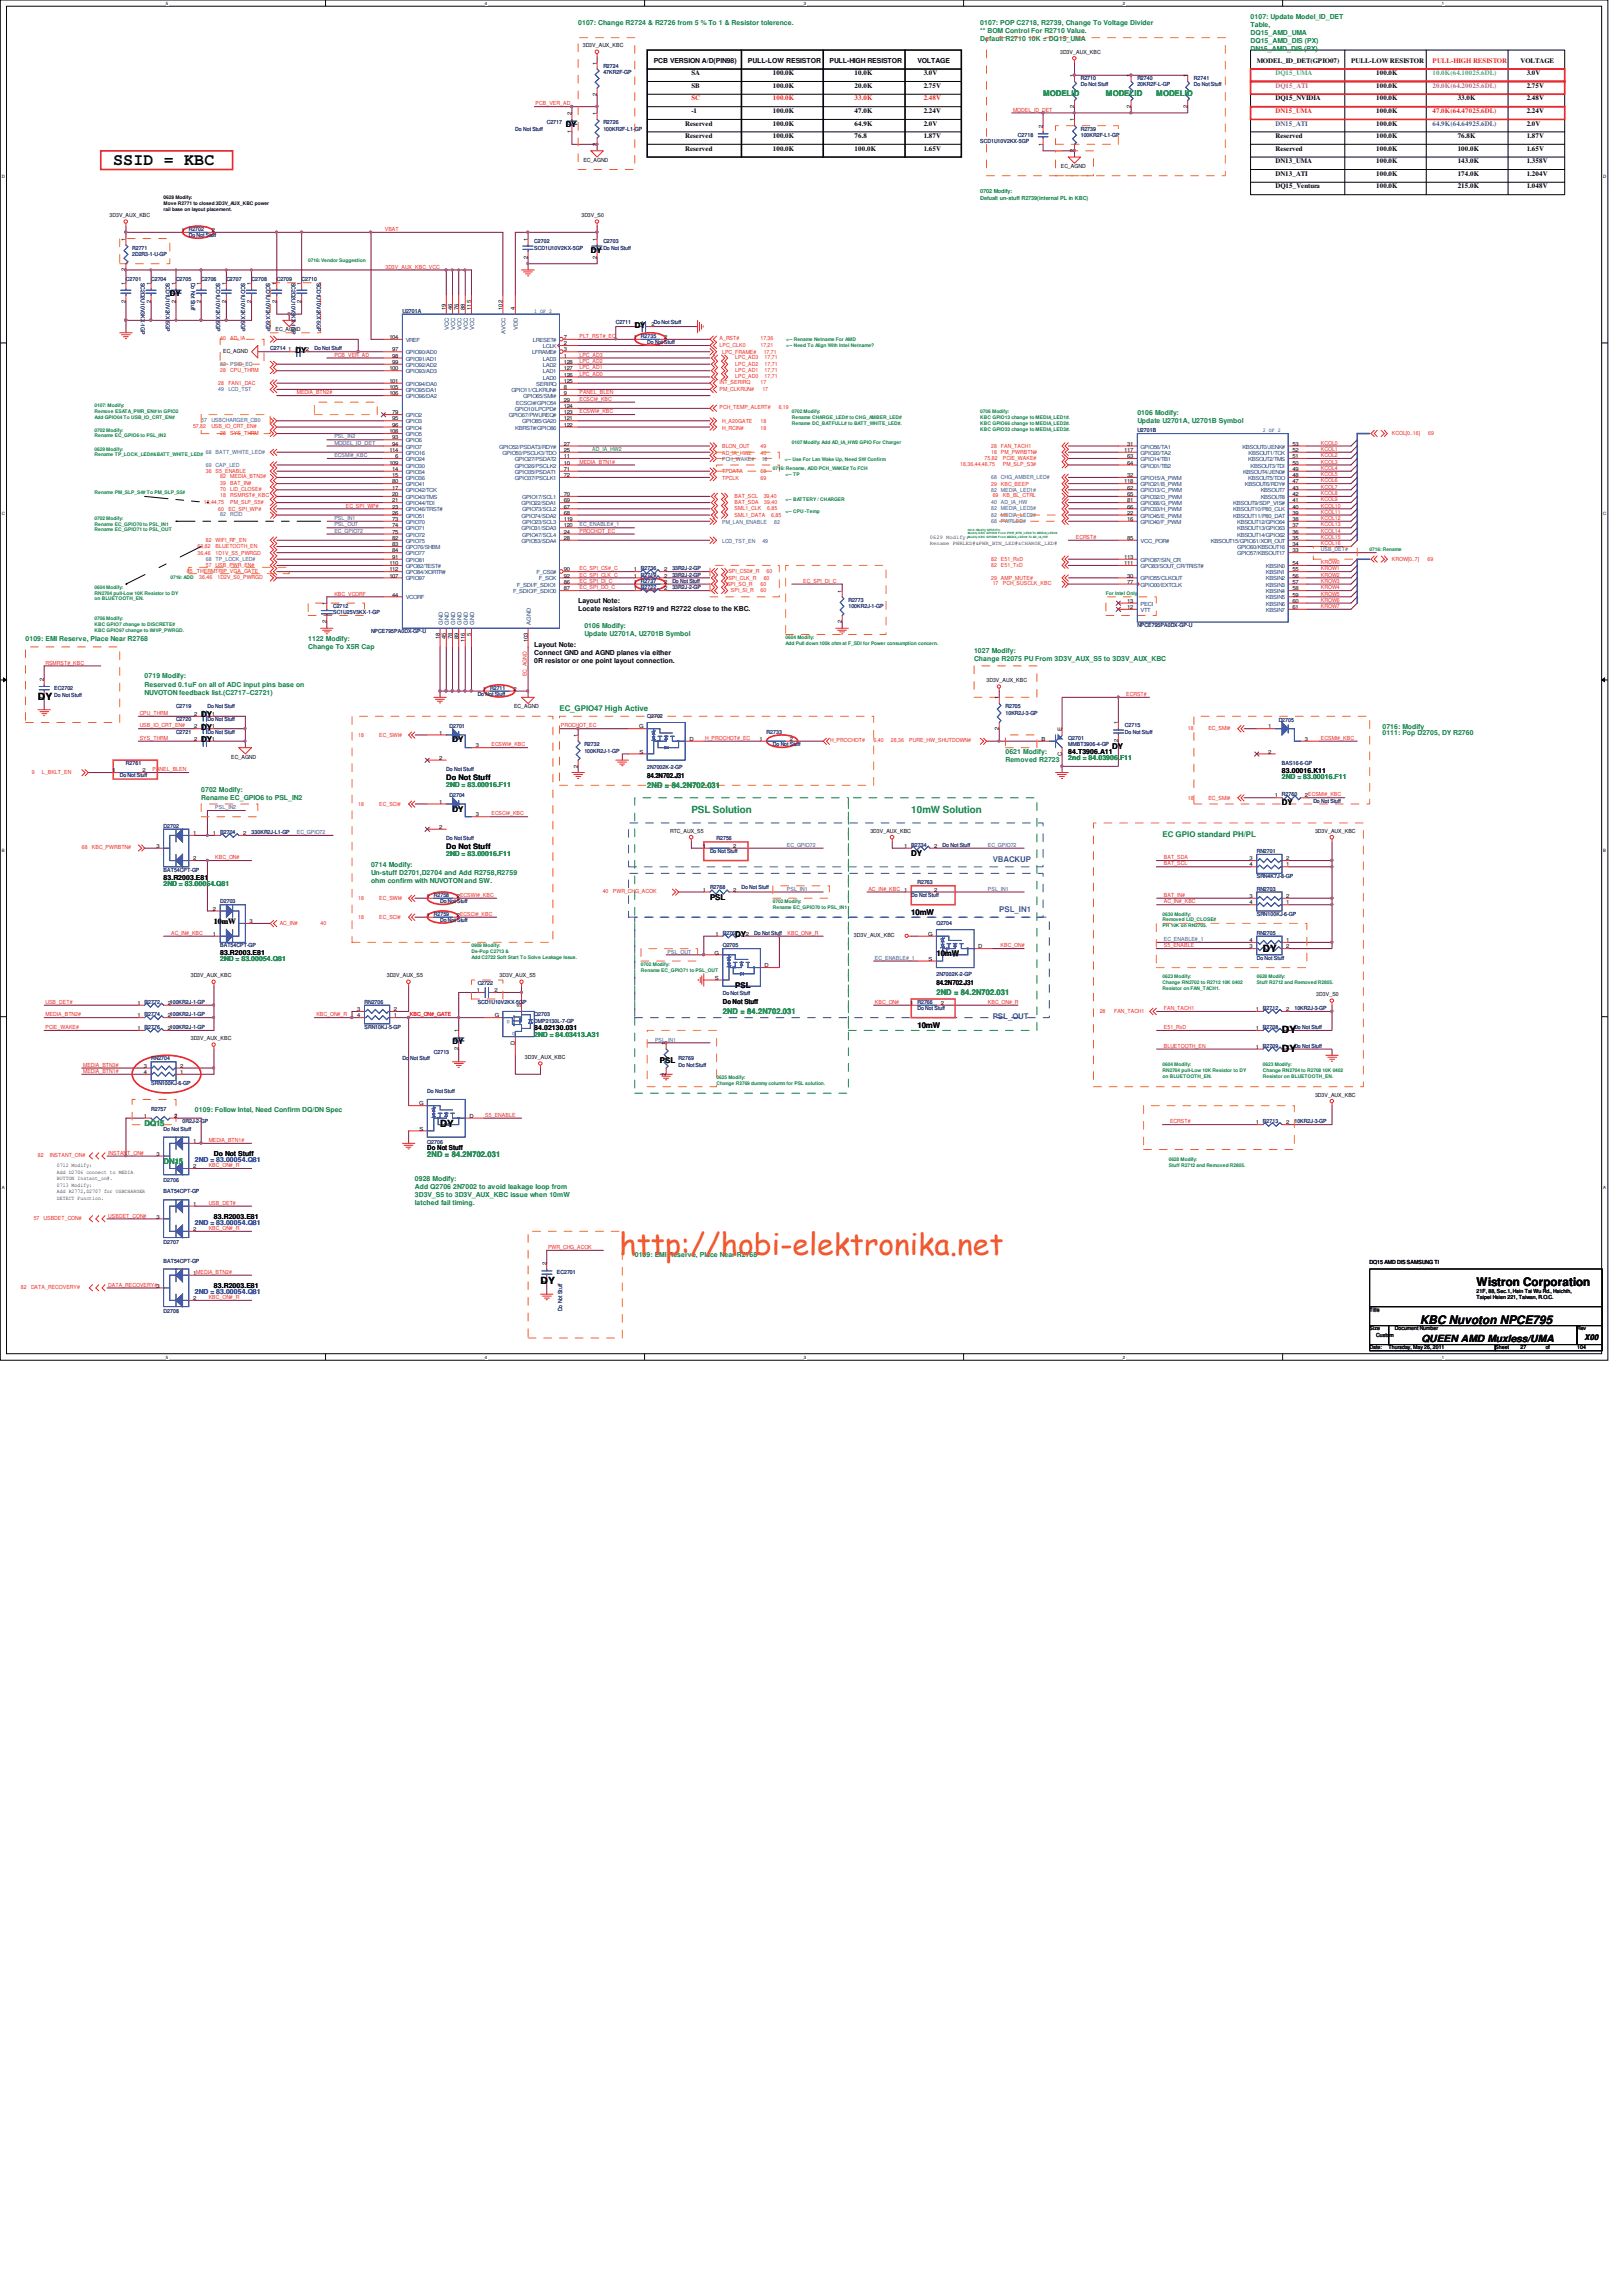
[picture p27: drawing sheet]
<svg xmlns="http://www.w3.org/2000/svg" width="210mm" height="297mm" viewBox="0 0 210 297" stroke-linecap="round" stroke-linejoin="round" font-family="sans-serif">
<defs><g id="words">
<text font-size="3.9" fill="#f15722" x="80.1" y="162.4">http://hobi-elektronika.net</text>
<text font-size="2.2" fill="#040505" x="14.6" y="21.3">SSID = KBC</text>
<g font-size="1.5" fill="#040505">
<text x="191" y="166.4">Wistron Corporation</text>
<text x="183.7" y="171.3">KBC Nuvoton NPCE795</text>
</g>
<g font-size="1.3" fill="#040505">
<text x="4.9" y="90.6">DY</text>
<text x="163.4" y="123.1">DY</text>
<text x="165.9" y="133.6">DY</text>
<text x="165.9" y="136.1">DY</text>
<text x="56.9" y="145.8">DY</text>
<text x="69.9" y="166.2">DY</text>
<text x="183.9" y="173.6">QUEEN AMD Muxless/UMA</text>
</g>
<g font-size="1.3" fill="#0a8141">
<text x="89.4" y="105.2">PSL Solution</text>
<text x="117.9" y="105.2">10mW Solution</text>
</g>
<g font-size="1" fill="#040505">
<text x="73.2" y="16.4">DY</text>
<text x="76.5" y="32.7">DY</text>
<text x="22" y="38.4">DY</text>
<text x="38.2" y="45.7">DY</text>
<text x="82.1" y="42.4">DY</text>
<text x="26" y="92.8">DY</text>
<text x="26" y="94.4">DY</text>
<text x="26" y="96.1">DY</text>
<text x="57.7" y="100.9">Do Not Stuff</text>
<text x="58.5" y="96.1">DY</text>
<text x="143.9" y="96.9">DY</text>
<text x="58.5" y="105">DY</text>
<text x="165.9" y="104.2">DY</text>
<text x="57.7" y="109.9">Do Not Stuff</text>
<text x="117.9" y="110.7">DY</text>
<text x="27.7" y="119.5">10mW</text>
<text x="91.9" y="116.4">PSL</text>
<text x="117.9" y="118.3">10mW</text>
<text x="95.1" y="121.2">DY</text>
<text x="121.2" y="123.7">10mW</text>
<text x="95.1" y="127.8">PSL</text>
<text x="58.5" y="135.1">DY</text>
<text x="85.4" y="137.5">PSL</text>
<text x="118.7" y="133">10mW</text>
<text x="205" y="173.4">X00</text>
</g>
<g font-size="1" fill="#0a8141">
<text x="135" y="12.4">MODELID</text>
<text x="143.1" y="12.4">MODELID</text>
<text x="149.6" y="12.4">MODELID</text>
<text x="72.4" y="92">EC_GPIO47 High Active</text>
<text x="83.7" y="101.9">2ND = 84.2N702.031</text>
<text x="150.4" y="108.2">EC GPIO standard PH/PL</text>
<text x="93.5" y="131.2">2ND = 84.2N702.031</text>
<text x="121.2" y="128.7">2ND = 84.2N702.031</text>
<text x="18.7" y="145.6">DQ15</text>
<text x="55.3" y="149.7">2ND = 84.2N702.031</text>
<text x="21.2" y="150.5">DN15</text>
</g>
<g font-size="1" fill="#3a53a4">
<text x="128.4" y="111.5">VBACKUP</text>
<text x="129.3" y="118">PSL_IN1</text>
<text x="128.4" y="131.8">PSL_OUT</text>
</g>
<g font-size=".9" fill="#0a8141">
<text x="74.8" y="3.2">0107: Change R2724 &amp; R2726 from 5 % To 1 &amp; Resistor tolerence.</text>
<text x="126.8" y="3.2">0107: POP C2718, R2739, Change To Voltage Divider</text>
<text x="126.8" y="4.3">** BOM Control For R2710 Value.</text>
<text x="126.8" y="5.3">Default R2710 10K = DQ15_UMA</text>
<text x="161.8" y="2.4">0107: Update Model_ID_DET</text>
<text x="161.8" y="3.5">Table,</text>
<text x="161.8" y="4.5">DQ15_AMD_UMA</text>
<text x="161.8" y="5.6">DQ15_AMD_DIS (PX)</text>
<text x="161.8" y="6.6">DN15_AMD_DIS (PX)</text>
<text x="147.1" y="53.6">0106 Modify:</text>
<text x="147.1" y="54.7">Update U2701A, U2701B Symbol</text>
<text x="3.3" y="82.9">0109: EMI Reserve, Place Near R2768</text>
<text x="39.9" y="82.9">1122 Modify:</text>
<text x="39.9" y="83.9">Change To X5R Cap</text>
<text x="75.6" y="81.3">0106 Modify:</text>
<text x="75.6" y="82.3">Update U2701A, U2701B Symbol</text>
<text x="18.7" y="87.8">0719 Modify:</text>
<text x="18.7" y="88.8">Reserved 0.1uF on all of ADC input pins base on</text>
<text x="18.7" y="89.9">NUVOTON feedback list.(C2717~C2721)</text>
<text x="126" y="84.5">1027 Modify:</text>
<text x="126" y="85.6">Change R2075 PU From 3D3V_AUX_S5 to 3D3V_AUX_KBC</text>
<text x="178.9" y="94.3">0716: Modify</text>
<text x="178.9" y="95.1">0111: Pop D2705, DY R2760</text>
<text x="57.7" y="101.8">2ND = 83.00016.F11</text>
<text x="130.1" y="97.5">0621 Modify:</text>
<text x="130.1" y="98.6">Removed R2723</text>
<text x="138.2" y="98.3">2nd = 84.03906.F11</text>
<text x="165.9" y="100.8">2ND = 83.00016.F11</text>
<text x="26" y="102.4">0702 Modify:</text>
<text x="26" y="103.5">Rename EC_GPIO6 to PSL_IN2</text>
<text x="57.7" y="110.8">2ND = 83.00016.F11</text>
<text x="21.2" y="114.6">2ND = 83.00054.Q81</text>
<text x="28.5" y="124.3">2ND = 83.00054.Q81</text>
<text x="69.1" y="134.1">2ND = 84.03413.A31</text>
<text x="25.2" y="143.8">0109: Follow Intel, Need Confirm DQ/DN Spec</text>
<text x="53.7" y="152.8">0928 Modify:</text>
<text x="53.7" y="153.8">Add Q2706 2N7002 to avoid leakage loop from</text>
<text x="53.7" y="154.9">3D3V_S5 to 3D3V_AUX_KBC issue when 10mW</text>
<text x="53.7" y="156">latched fail timing.</text>
<text x="82.1" y="162.6">0109: EMI Reserve, Place Near R2768</text>
</g>
<g font-size=".9" fill="#040505">
<text x="84.6" y="8.1">PCB VERSION A/D(PIN98)</text>
<text x="89.4" y="9.7">SA</text>
<text x="89.4" y="11.3">SB</text>
<text x="96.8" y="8.1">PULL-LOW RESISTOR</text>
<text x="100" y="9.7">100.0K</text>
<text x="100" y="11.3">100.0K</text>
<text x="107.3" y="8.1">PULL-HIGH RESISTOR</text>
<text x="110.6" y="11.3">20.0K</text>
<text x="110.6" y="9.7">10.0K</text>
<text x="118.7" y="8.1">VOLTAGE</text>
<text x="119.5" y="9.7">3.0V</text>
<text x="119.5" y="11.3">2.75V</text>
<text x="162.6" y="8.1">MODEL_ID_DET(GPIO07)</text>
<text x="174.8" y="8.1">PULL-LOW RESISTOR</text>
<text x="178.1" y="9.7">100.0K</text>
<text x="178.1" y="11.3">100.0K</text>
<text x="196.7" y="8.1">VOLTAGE</text>
<text x="197.5" y="9.7">3.0V</text>
<text x="197.5" y="11.3">2.75V</text>
<text x="88.6" y="16.3">Reserved</text>
<text x="88.6" y="17.9">Reserved</text>
<text x="89.4" y="14.6">-1</text>
<text x="100" y="14.6">100.0K</text>
<text x="100" y="16.3">100.0K</text>
<text x="100" y="17.9">100.0K</text>
<text x="110.6" y="16.3">64.9K</text>
<text x="110.6" y="14.6">47.0K</text>
<text x="110.6" y="17.9">76.8</text>
<text x="119.5" y="16.3">2.0V</text>
<text x="119.5" y="17.9">1.87V</text>
<text x="119.5" y="14.6">2.24V</text>
<text x="165" y="17.9">Reserved</text>
<text x="165" y="13">DQ15_NVIDIA</text>
<text x="178.1" y="13">100.0K</text>
<text x="178.1" y="14.6">100.0K</text>
<text x="178.1" y="16.3">100.0K</text>
<text x="178.1" y="17.9">100.0K</text>
<text x="188.6" y="17.9">76.8K</text>
<text x="188.6" y="13">33.0K</text>
<text x="197.5" y="13">2.48V</text>
<text x="197.5" y="14.6">2.24V</text>
<text x="197.5" y="16.3">2.0V</text>
<text x="197.5" y="17.9">1.87V</text>
<text x="88.6" y="19.5">Reserved</text>
<text x="100" y="19.5">100.0K</text>
<text x="110.6" y="19.5">100.0K</text>
<text x="119.5" y="19.5">1.65V</text>
<text x="165" y="19.5">Reserved</text>
<text x="165" y="21.1">DN13_UMA</text>
<text x="165" y="22.7">DN13_ATI</text>
<text x="178.1" y="21.1">100.0K</text>
<text x="178.1" y="22.7">100.0K</text>
<text x="178.1" y="19.5">100.0K</text>
<text x="188.6" y="21.1">143.0K</text>
<text x="188.6" y="22.7">174.0K</text>
<text x="188.6" y="19.5">100.0K</text>
<text x="197.5" y="21.1">1.358V</text>
<text x="197.5" y="19.5">1.65V</text>
<text x="197.5" y="22.7">1.204V</text>
<text x="165" y="24.4">DQ15_Ventura</text>
<text x="178.1" y="24.4">100.0K</text>
<text x="188.6" y="24.4">215.0K</text>
<text x="197.5" y="24.4">1.048V</text>
<text x="69.1" y="83.7">Layout Note:</text>
<text x="74.8" y="78">Layout Note:</text>
<text x="74.8" y="79.1">Locate resistors R2719 and R2722 close to the KBC.</text>
<text x="69.1" y="84.8">Connect GND and AGND planes via either</text>
<text x="69.1" y="85.8">0R resistor or one point layout connection.</text>
<text x="83.7" y="100.6">84.2N702.J31</text>
<text x="138.2" y="97.5">84.T3906.A11</text>
<text x="165.9" y="99.9">83.00016.K11</text>
<text x="21.2" y="113.8">83.R2003.E81</text>
<text x="28.5" y="123.5">83.R2003.E81</text>
<text x="93.5" y="129.9">Do Not Stuff</text>
<text x="121.2" y="127.4">84.2N702.J31</text>
<text x="69.1" y="133.3">84.02130.031</text>
<text x="27.7" y="149.5">Do Not Stuff</text>
<text x="55.3" y="148.7">Do Not Stuff</text>
<text x="27.7" y="157.6">83.R2003.E81</text>
<text x="27.7" y="166.6">83.R2003.E81</text>
</g>
<g font-size=".9" fill="#6abd46">
<text x="165" y="9.7">DQ15_UMA</text>
<text x="185.3" y="9.7">10.0K(64.10025.6DL)</text>
</g>
<g font-size=".9" fill="#b8529f">
<text x="165" y="11.3">DQ15_ATI</text>
<text x="185.3" y="11.3">20.0K(64.20025.6DL)</text>
</g>
<g font-size=".9" fill="#ec2426">
<text x="185.3" y="8.1">PULL-HIGH RESISTOR</text>
<text x="89.4" y="13">SC</text>
<text x="100" y="13">100.0K</text>
<text x="110.6" y="13">33.0K</text>
<text x="119.5" y="13">2.48V</text>
<text x="165" y="14.6">DN15_UMA</text>
<text x="185.3" y="14.6">47.0K(64.47025.6DL)</text>
</g>
<g font-size=".9" fill="#3a53a4">
<text x="165" y="16.3">DN15_ATI</text>
<text x="185.3" y="16.3">64.9K(64.64925.6DL)</text>
<text x="25.2" y="150.4">2ND = 83.00054.Q81</text>
<text x="25.2" y="158.5">2ND = 83.00054.Q81</text>
<text x="25.2" y="167.4">2ND = 83.00054.Q81</text>
</g>
<g font-size=".9" fill="#008141">
<text x="48" y="112.1">0714 Modify:</text>
<text x="48" y="113.2">Un-stuff D2701,D2704 and Add R2758,R2759</text>
<text x="48" y="114.3">ohm confirm with NUVOTON and SW.</text>
</g>
<g font-size=".7" fill="#040505">
<text x="75.4" y="6.1">3D3V_AUX_KBC</text>
<text x="77.2" y="8.4" transform="rotate(-90 77.2 8.4)">1</text>
<text x="137.2" y="7">3D3V_AUX_KBC</text>
<text x="139" y="10" transform="rotate(-90 139 10)">1</text>
<text x="146.3" y="10" transform="rotate(-90 146.3 10)">1</text>
<text x="153.6" y="10" transform="rotate(-90 153.6 10)">1</text>
<text x="74" y="17.2" transform="rotate(-90 74 17.2)">1</text>
<text x="74" y="14.9" transform="rotate(-90 74 14.9)">2</text>
<text x="77.2" y="14.9" transform="rotate(-90 77.2 14.9)">1</text>
<text x="77.2" y="12.4" transform="rotate(-90 77.2 12.4)">2</text>
<text x="134.9" y="16.5" transform="rotate(-90 134.9 16.5)">2</text>
<text x="139" y="15.7" transform="rotate(-90 139 15.7)">1</text>
<text x="139" y="14" transform="rotate(-90 139 14)">2</text>
<text x="146.3" y="14" transform="rotate(-90 146.3 14)">2</text>
<text x="153.6" y="14" transform="rotate(-90 153.6 14)">2</text>
<text x="75.5" y="21">EC_AGND</text>
<text x="77.2" y="18.8" transform="rotate(-90 77.2 18.8)">2</text>
<text x="134.9" y="18.8" transform="rotate(-90 134.9 18.8)">1</text>
<text x="137.2" y="21.8">EC_AGND</text>
<text x="139" y="19.6" transform="rotate(-90 139 19.6)">2</text>
<text x="14.2" y="28.1">3D3V_AUX_KBC</text>
<text x="75.2" y="28.1">3D3V_S0</text>
<text x="16.3" y="35.1" transform="rotate(-90 16.3 35.1)">2</text>
<text x="16.3" y="31.2" transform="rotate(-90 16.3 31.2)">1</text>
<text x="23.5" y="30">1</text>
<text x="27.4" y="30">2</text>
<text x="68.3" y="33.5" transform="rotate(-90 68.3 33.5)">2</text>
<text x="68.3" y="31.2" transform="rotate(-90 68.3 31.2)">1</text>
<text x="77.2" y="33.5" transform="rotate(-90 77.2 33.5)">2</text>
<text x="77.2" y="31.2" transform="rotate(-90 77.2 31.2)">1</text>
<text x="16.3" y="39.2" transform="rotate(-90 16.3 39.2)">2</text>
<text x="16.3" y="36.8" transform="rotate(-90 16.3 36.8)">1</text>
<text x="19.5" y="39.2" transform="rotate(-90 19.5 39.2)">2</text>
<text x="19.5" y="36.8" transform="rotate(-90 19.5 36.8)">1</text>
<text x="22.7" y="39.2" transform="rotate(-90 22.7 39.2)">2</text>
<text x="22.7" y="36.8" transform="rotate(-90 22.7 36.8)">1</text>
<text x="26" y="39.2" transform="rotate(-90 26 39.2)">2</text>
<text x="26" y="36.8" transform="rotate(-90 26 36.8)">1</text>
<text x="29.2" y="39.2" transform="rotate(-90 29.2 39.2)">2</text>
<text x="29.2" y="36.8" transform="rotate(-90 29.2 36.8)">1</text>
<text x="32.5" y="39.2" transform="rotate(-90 32.5 39.2)">2</text>
<text x="32.5" y="36.8" transform="rotate(-90 32.5 36.8)">1</text>
<text x="35.8" y="39.2" transform="rotate(-90 35.8 39.2)">2</text>
<text x="35.8" y="36.8" transform="rotate(-90 35.8 36.8)">1</text>
<text x="39" y="39.2" transform="rotate(-90 39 39.2)">2</text>
<text x="39" y="36.8" transform="rotate(-90 39 36.8)">1</text>
<text x="57.7" y="40.1" transform="rotate(-90 57.7 40.1)">19</text>
<text x="58.5" y="40.1" transform="rotate(-90 58.5 40.1)">46</text>
<text x="59.3" y="40.1" transform="rotate(-90 59.3 40.1)">76</text>
<text x="60.2" y="40.1" transform="rotate(-90 60.2 40.1)">88</text>
<text x="61" y="40.1" transform="rotate(-90 61 40.1)">115</text>
<text x="65" y="40.1" transform="rotate(-90 65 40.1)">102</text>
<text x="66.6" y="40.1" transform="rotate(-90 66.6 40.1)">4</text>
<text x="28.9" y="45.6">EC_AGND</text>
<text x="35.6" y="42.9">EC_AGND</text>
<text x="37.3" y="45.5">1</text>
<text x="39.6" y="45.5">2</text>
<text x="50.4" y="43.9">104</text>
<text x="50.4" y="47.9">100</text>
<text x="50.8" y="45.5">97</text>
<text x="50.8" y="46.3">98</text>
<text x="50.8" y="47.1">99</text>
<text x="72.9" y="43.9">7</text>
<text x="72.9" y="46.3">1</text>
<text x="72.9" y="47.1">128</text>
<text x="72.9" y="47.9">127</text>
<text x="72.9" y="44.7">2</text>
<text x="72.9" y="45.5">3</text>
<text x="82" y="42.2">1</text>
<text x="82" y="43.9">1</text>
<text x="84.3" y="42.2">2</text>
<text x="85.9" y="43.9">2</text>
<text x="50.4" y="49.5">101</text>
<text x="50.4" y="50.3">105</text>
<text x="50.4" y="51.1">106</text>
<text x="50.8" y="53.6">79</text>
<text x="72.9" y="48.7">126</text>
<text x="72.9" y="52">29</text>
<text x="72.9" y="53.6">123</text>
<text x="72.9" y="51.1">9</text>
<text x="72.9" y="52.8">124</text>
<text x="72.9" y="49.5">125</text>
<text x="72.9" y="50.3">8</text>
<text x="50.4" y="56">108</text>
<text x="50.4" y="58.5">114</text>
<text x="50.8" y="54.4">95</text>
<text x="50.8" y="55.2">96</text>
<text x="50.8" y="56.9">93</text>
<text x="50.8" y="57.7">94</text>
<text x="51.1" y="59.3">6</text>
<text x="72.9" y="54.4">121</text>
<text x="72.9" y="55.2">122</text>
<text x="72.9" y="57.7">27</text>
<text x="72.9" y="59.3">11</text>
<text x="72.9" y="58.5">25</text>
<text x="145.5" y="58.5">117</text>
<text x="145.8" y="57.7">31</text>
<text x="145.8" y="59.3">63</text>
<text x="167.2" y="57.7">53</text>
<text x="167.2" y="58.5">52</text>
<text x="167.2" y="59.3">51</text>
<text x="50.4" y="60.1">109</text>
<text x="50.8" y="60.9">14</text>
<text x="50.8" y="62.5">80</text>
<text x="50.8" y="63.3">17</text>
<text x="50.8" y="64.2">20</text>
<text x="50.8" y="65">21</text>
<text x="50.8" y="65.8">23</text>
<text x="50.8" y="61.7">15</text>
<text x="72.9" y="64.2">70</text>
<text x="72.9" y="65.8">67</text>
<text x="72.9" y="65">69</text>
<text x="72.9" y="61.7">72</text>
<text x="72.9" y="60.1">10</text>
<text x="72.9" y="60.9">71</text>
<text x="145.5" y="62.5">118</text>
<text x="145.8" y="60.1">64</text>
<text x="145.8" y="61.7">32</text>
<text x="145.8" y="63.3">62</text>
<text x="145.8" y="64.2">65</text>
<text x="145.8" y="65">81</text>
<text x="145.8" y="65.8">66</text>
<text x="167.2" y="65">41</text>
<text x="167.2" y="65.8">40</text>
<text x="167.2" y="60.9">49</text>
<text x="167.2" y="62.5">47</text>
<text x="167.2" y="61.7">48</text>
<text x="167.2" y="63.3">43</text>
<text x="167.2" y="64.2">42</text>
<text x="167.2" y="60.1">50</text>
<text x="50.8" y="66.6">26</text>
<text x="50.8" y="67.4">73</text>
<text x="50.8" y="68.2">74</text>
<text x="50.8" y="69">75</text>
<text x="50.8" y="69.8">82</text>
<text x="50.8" y="70.7">83</text>
<text x="50.8" y="71.5">84</text>
<text x="72.9" y="67.4">119</text>
<text x="72.9" y="69">24</text>
<text x="72.9" y="66.6">68</text>
<text x="72.9" y="68.2">120</text>
<text x="72.9" y="69.8">28</text>
<text x="120.3" y="69.7">0629 Modify:</text>
<text x="120.3" y="70.6">Rename PWRLED#&amp;PWR_BTN_LED#&amp;CHARGE_LED#</text>
<text x="145.8" y="66.6">22</text>
<text x="145.8" y="67.4">16</text>
<text x="145.8" y="69.8">85</text>
<text x="167.2" y="67.4">38</text>
<text x="167.2" y="68.2">37</text>
<text x="167.2" y="69">36</text>
<text x="167.2" y="70.7">34</text>
<text x="167.2" y="71.5">33</text>
<text x="167.2" y="66.6">39</text>
<text x="167.2" y="69.8">35</text>
<text x="50.4" y="73.1">110</text>
<text x="50.4" y="73.9">112</text>
<text x="50.4" y="74.7">107</text>
<text x="50.8" y="72.3">91</text>
<text x="50.8" y="77.2">44</text>
<text x="72.9" y="75.5">86</text>
<text x="72.9" y="73.9">90</text>
<text x="72.9" y="74.7">92</text>
<text x="72.9" y="76.4">87</text>
<text x="82" y="76.4">1</text>
<text x="82" y="73.9">1</text>
<text x="82" y="75.5">1</text>
<text x="82" y="74.7">1</text>
<text x="85.9" y="76.4">2</text>
<text x="85.9" y="73.9">2</text>
<text x="85.9" y="75.5">2</text>
<text x="85.9" y="74.7">2</text>
<text x="108.9" y="76.7" transform="rotate(-90 108.9 76.7)">1</text>
<text x="145.5" y="73.1">111</text>
<text x="145.5" y="72.3">113</text>
<text x="145.8" y="75.5">77</text>
<text x="145.8" y="74.7">30</text>
<text x="145.8" y="78">13</text>
<text x="167.2" y="73.1">54</text>
<text x="167.2" y="73.9">55</text>
<text x="167.2" y="74.7">56</text>
<text x="167.2" y="75.5">57</text>
<text x="167.2" y="76.4">58</text>
<text x="167.2" y="77.2">59</text>
<text x="167.2" y="78">60</text>
<text x="42.2" y="80.6" transform="rotate(-90 42.2 80.6)">2</text>
<text x="42.2" y="78.3" transform="rotate(-90 42.2 78.3)">1</text>
<text x="56.9" y="82.7" transform="rotate(-90 56.9 82.7)">18</text>
<text x="57.7" y="82.7" transform="rotate(-90 57.7 82.7)">45</text>
<text x="58.5" y="82.7" transform="rotate(-90 58.5 82.7)">78</text>
<text x="59.3" y="82.7" transform="rotate(-90 59.3 82.7)">89</text>
<text x="60.2" y="83.1" transform="rotate(-90 60.2 83.1)">116</text>
<text x="61" y="82.3" transform="rotate(-90 61 82.3)">5</text>
<text x="68.3" y="83.1" transform="rotate(-90 68.3 83.1)">103</text>
<text x="108.9" y="80.6" transform="rotate(-90 108.9 80.6)">2</text>
<text x="145.8" y="78.8">12</text>
<text x="167.2" y="78.8">61</text>
<text x="5.7" y="88.1" transform="rotate(-90 5.7 88.1)">2</text>
<text x="62.5" y="89.4">1</text>
<text x="66.4" y="89.4">2</text>
<text x="127.6" y="88.3">3D3V_AUX_KBC</text>
<text x="5.7" y="90.4" transform="rotate(-90 5.7 90.4)">1</text>
<text x="25.1" y="92.6">2</text>
<text x="25.1" y="94.2">2</text>
<text x="25.1" y="95.8">2</text>
<text x="27.4" y="92.6">1</text>
<text x="27.4" y="94.2">1</text>
<text x="27.4" y="95.8">1</text>
<text x="56.8" y="95">1</text>
<text x="66.5" y="91.7">EC_AGND</text>
<text x="74.8" y="95.3" transform="rotate(-90 74.8 95.3)">1</text>
<text x="82.7" y="94.2">G</text>
<text x="89.2" y="95.8">D</text>
<text x="98.3" y="95.8">1</text>
<text x="102.2" y="95.8">2</text>
<text x="129.2" y="94.4" transform="rotate(-90 129.2 94.4)">2</text>
<text x="129.2" y="90.5" transform="rotate(-90 129.2 90.5)">1</text>
<text x="134.7" y="95.8">B</text>
<text x="137.4" y="94.5" transform="rotate(-90 137.4 94.5)">E</text>
<text x="144.6" y="93.7" transform="rotate(-90 144.6 93.7)">1</text>
<text x="164.1" y="94.2">1</text>
<text x="168.8" y="95.8">3</text>
<text x="14.6" y="99.9">1</text>
<text x="18.5" y="99.9">2</text>
<text x="29.9" y="98.2">EC_AGND</text>
<text x="56.8" y="98.3">2</text>
<text x="61.5" y="96.7">3</text>
<text x="74.8" y="99.3" transform="rotate(-90 74.8 99.3)">2</text>
<text x="82.7" y="97.5">S</text>
<text x="137.4" y="97.8" transform="rotate(-90 137.4 97.8)">C</text>
<text x="144.6" y="96.1" transform="rotate(-90 144.6 96.1)">2</text>
<text x="164.1" y="97.5">2</text>
<text x="56.8" y="104">1</text>
<text x="56.8" y="107.2">2</text>
<text x="61.5" y="105.6">3</text>
<text x="86.7" y="107.7">RTC_AUX_S5</text>
<text x="112.6" y="107.7">3D3V_AUX_KBC</text>
<text x="164.9" y="103.2">1</text>
<text x="168.8" y="103.2">2ECSMI#_KBC</text>
<text x="170.1" y="107.7">3D3V_AUX_KBC</text>
<text x="20.2" y="109.7">3</text>
<text x="25" y="108">1</text>
<text x="25" y="111.3">2</text>
<text x="27.6" y="108">1</text>
<text x="31.4" y="108">2</text>
<text x="90.9" y="109.7">1</text>
<text x="94.9" y="109.7">2</text>
<text x="117" y="109.7">1</text>
<text x="120.9" y="109.7">2</text>
<text x="161.7" y="111.3">3</text>
<text x="161.7" y="112.1">4</text>
<text x="166.4" y="112.1">1</text>
<text x="166.4" y="111.3">2</text>
<text x="27.6" y="117.8">2</text>
<text x="32.3" y="119.4">3</text>
<text x="55.2" y="118.6">1</text>
<text x="55.2" y="116.2">1</text>
<text x="59.1" y="118.6">2ECSCI#_KBC</text>
<text x="59.1" y="116.2">2ECSWI#_KBC</text>
<text x="90.9" y="115.4">1</text>
<text x="94.9" y="115.4">2</text>
<text x="120.9" y="115.4">2</text>
<text x="161.7" y="116.2">3</text>
<text x="161.7" y="117">4</text>
<text x="166.4" y="117">1</text>
<text x="166.4" y="116.2">2</text>
<text x="27.6" y="121.1">1</text>
<text x="92.5" y="123.5">G</text>
<text x="92.6" y="121.1">1</text>
<text x="96.5" y="121.1">2</text>
<text x="98.9" y="125.1">D</text>
<text x="110.5" y="121.2">3D3V_AUX_KBC</text>
<text x="120.1" y="121.1">G</text>
<text x="120.1" y="124.3">S</text>
<text x="126.6" y="122.7">D</text>
<text x="161.7" y="122.7">3</text>
<text x="161.7" y="121.9">4</text>
<text x="166.4" y="121.9">1</text>
<text x="166.4" y="122.7">2</text>
<text x="17.8" y="131.6">1</text>
<text x="17.8" y="130">1</text>
<text x="21.7" y="131.6">2100KR2J-1-GP</text>
<text x="21.7" y="130">2100KR2J-1-GP</text>
<text x="24.7" y="126.4">3D3V_AUX_KBC</text>
<text x="46.2" y="130.8">3</text>
<text x="46.2" y="131.6">4</text>
<text x="50" y="126.4">3D3V_AUX_S5</text>
<text x="51" y="131.6">1</text>
<text x="51" y="130.8">2</text>
<text x="61.7" y="128.4">1</text>
<text x="64" y="128.4">2</text>
<text x="64" y="131.6">G</text>
<text x="64.6" y="126.4">3D3V_AUX_S5</text>
<text x="67.4" y="130.3" transform="rotate(-90 67.4 130.3)">S</text>
<text x="92.5" y="126.7">S</text>
<text x="117.8" y="130">1</text>
<text x="121.7" y="130">2</text>
<text x="162.5" y="130.8">1</text>
<text x="166.4" y="130.8">2</text>
<text x="170.3" y="128.9">3D3V_S0</text>
<text x="17.8" y="133.3">1</text>
<text x="21.7" y="133.3">2100KR2J-1-GP</text>
<text x="24.7" y="134.6">3D3V_AUX_KBC</text>
<text x="59.3" y="135.9" transform="rotate(-90 59.3 135.9)">2</text>
<text x="59.3" y="133.6" transform="rotate(-90 59.3 133.6)">1</text>
<text x="66.6" y="135.2" transform="rotate(-90 66.6 135.2)">D</text>
<text x="67.9" y="137">3D3V_AUX_KBC</text>
<text x="86.1" y="135.2" transform="rotate(-90 86.1 135.2)">1</text>
<text x="162.5" y="133.3">1</text>
<text x="162.5" y="135.7">1</text>
<text x="166.4" y="133.3">2</text>
<text x="166.4" y="135.7">2</text>
<text x="18.6" y="138.1">3</text>
<text x="18.6" y="138.9">4</text>
<text x="23.3" y="138.9">1</text>
<text x="23.3" y="138.1">2</text>
<text x="54.2" y="143">G</text>
<text x="86.1" y="139.1" transform="rotate(-90 86.1 139.1)">2</text>
<text x="170.1" y="141.9">3D3V_AUX_KBC</text>
<text x="18.6" y="144.6">1</text>
<text x="20.2" y="149.5">3</text>
<text x="22.5" y="144.6">2</text>
<text x="25" y="147.9">1</text>
<text x="54.3" y="146.3">S</text>
<text x="60.7" y="144.6">D</text>
<text x="162.5" y="145.5">1</text>
<text x="166.4" y="145.5">2</text>
<text x="7.4" y="151">0712 Modify:</text>
<text x="7.4" y="151.8">Add D2706 connect to MEDIA</text>
<text x="7.4" y="152.7">BUTTON Instant_on#.</text>
<text x="7.4" y="153.5">0713 Modify:</text>
<text x="7.4" y="154.4">Add R2772,D2707 for USBCHARGER</text>
<text x="7.4" y="155.2">DETECT Function.</text>
<text x="25" y="156">1</text>
<text x="25" y="151.1">2</text>
<text x="20.2" y="157.6">3</text>
<text x="25" y="159.3">2</text>
<text x="25" y="164.9">1MEDIA_BTN2#</text>
<text x="70.7" y="165.9" transform="rotate(-90 70.7 165.9)">1</text>
<text x="70.7" y="163.6" transform="rotate(-90 70.7 163.6)">2</text>
<text x="177.2" y="163.6">DQ15 AMD DIS SAMSUNG TI</text>
<text x="191" y="167.3">21F, 88, Sec.1, Hsin Tai Wu Rd., Hsichih,</text>
<text x="25" y="168.2">2</text>
<text x="177.2" y="169.7">Title</text>
<text x="177.2" y="172.1">Size</text>
<text x="178.1" y="172.9">Custom</text>
<text x="180.5" y="172.1">Document Number</text>
<text x="191" y="168.1">Taipei Hsien 221, Taiwan, R.O.C.</text>
<text x="204" y="172.1">Rev</text>
<text x="177.2" y="174.6">Date:</text>
<text x="179.7" y="174.6">Thursday, May 26, 2011</text>
<text x="193.5" y="174.6">Sheet</text>
<text x="196.7" y="174.6">27</text>
<text x="200" y="174.6">of</text>
<text x="204" y="174.6">104</text>
</g>
<g font-size=".7" fill="#2d2d72">
<text x="78.1" y="8.8">R2724</text>
<text x="78.1" y="9.6">47KR2F-GP</text>
<text x="139.8" y="10.4">R2710</text>
<text x="139.8" y="11.2">Do Not Stuff</text>
<text x="147.1" y="10.4">R2740</text>
<text x="147.1" y="11.2">20KR2F-L-GP</text>
<text x="154.5" y="10.4">R2741</text>
<text x="154.5" y="11.2">Do Not Stuff</text>
<text x="66.7" y="16.9">Do Not Stuff</text>
<text x="70.7" y="16.1">C2717</text>
<text x="78.1" y="16.1">R2726</text>
<text x="78.1" y="16.9">100KR2F-L1-GP</text>
<text x="131.7" y="17.7">C2718</text>
<text x="139.8" y="16.9">R2739</text>
<text x="139.8" y="17.7">100KR2F-L1-GP</text>
<text x="126.8" y="18.5">SCD1U10V2KX-5GP</text>
<text x="24.4" y="29.9">R2702</text>
<text x="17.1" y="32.3">R2771</text>
<text x="17.1" y="33.1">2D2R3-1-U-GP</text>
<text x="24.4" y="30.7">Do Not Stuff</text>
<text x="69.1" y="31.5">C2702</text>
<text x="69.1" y="32.3">SCD1U10V2KX-5GP</text>
<text x="78.1" y="31.5">C2703</text>
<text x="78.1" y="32.3">Do Not Stuff</text>
<text x="16.3" y="36.4">C2701</text>
<text x="18.2" y="36.6" transform="rotate(90 18.2 36.6)">SC2D2U10V3KX-1GP</text>
<text x="19.6" y="36.4">C2704</text>
<text x="21.5" y="36.6" transform="rotate(90 21.5 36.6)">SCD1U10V2KX-5GP</text>
<text x="22.8" y="36.4">C2705</text>
<text x="24.7" y="36.6" transform="rotate(90 24.7 36.6)">Do Not Stuff</text>
<text x="26" y="36.4">C2706</text>
<text x="28" y="36.6" transform="rotate(90 28 36.6)">SCD1U10V2KX-5GP</text>
<text x="29.3" y="36.4">C2707</text>
<text x="31.2" y="36.6" transform="rotate(90 31.2 36.6)">SCD1U10V2KX-5GP</text>
<text x="32.6" y="36.4">C2708</text>
<text x="34.5" y="36.6" transform="rotate(90 34.5 36.6)">SCD1U10V2KX-5GP</text>
<text x="35.8" y="36.4">C2709</text>
<text x="37.7" y="36.6" transform="rotate(90 37.7 36.6)">SC2D2U10V3KX-1GP</text>
<text x="39" y="36.4">C2710</text>
<text x="41" y="36.6" transform="rotate(90 41 36.6)">SCD1U10V2KX-5GP</text>
<text x="52.1" y="40.5">U2701A</text>
<text x="79.7" y="41.9">C2711</text>
<text x="84.6" y="41.9">Do Not Stuff</text>
<text x="35" y="45.3">C2714</text>
<text x="40.7" y="45.3">Do Not Stuff</text>
<text x="82.9" y="43.7">R2735</text>
<text x="83.7" y="44.5">Do Not Stuff</text>
<text x="147.1" y="55.9">U2701B</text>
<text x="82.9" y="73.8">R2736</text>
<text x="82.9" y="74.6">R2719</text>
<text x="82.9" y="76.2">R2722</text>
<text x="82.9" y="75.4">R2737</text>
<text x="87" y="76.2">33R2J-2-GP</text>
<text x="87" y="75.4">Do Not Stuff</text>
<text x="87" y="73.8">33R2J-2-GP</text>
<text x="87" y="74.6">33R2J-2-GP</text>
<text x="109.8" y="77.9">R2773</text>
<text x="43.1" y="78.7">C2712</text>
<text x="43.1" y="79.5">SC1U25V3KX-1-GP</text>
<text x="48" y="81.9">NPCE795PA0DX-GP-U</text>
<text x="109.8" y="78.7">100KR2J-1-GP</text>
<text x="147.1" y="81.1">NPCE795PA0DX-GP-U</text>
<text x="7" y="89.2">EC2702</text>
<text x="63.4" y="89.2">R2711</text>
<text x="7" y="90.2">Do Not Stuff</text>
<text x="22.8" y="91.7">C2719</text>
<text x="22.8" y="93.3">C2720</text>
<text x="22.8" y="94.9">C2721</text>
<text x="26.8" y="91.7">Do Not Stuff</text>
<text x="26.8" y="93.3">Do Not Stuff</text>
<text x="26.8" y="94.9">Do Not Stuff</text>
<text x="58.2" y="94.2">D2701</text>
<text x="61.8" y="90">Do Not Stuff</text>
<text x="83.7" y="92.9">Q2702</text>
<text x="99.2" y="94.9">R2733</text>
<text x="130.1" y="91.7">R2705</text>
<text x="130.1" y="92.5">10KR2J-3-GP</text>
<text x="138.2" y="95.7">Q2701</text>
<text x="145.5" y="94.1">C2715</text>
<text x="145.5" y="94.9">Do Not Stuff</text>
<text x="165.4" y="93.4">D2705</text>
<text x="15.5" y="100.6">Do Not Stuff</text>
<text x="16.3" y="99">R2761</text>
<text x="57.7" y="99.8">Do Not Stuff</text>
<text x="75.6" y="96.5">R2732</text>
<text x="75.6" y="97.4">100KR2J-1-GP</text>
<text x="83.7" y="99.5">2N7002K-2-GP</text>
<text x="100" y="96.5">Do Not Stuff</text>
<text x="138.2" y="96.5">MMBT3906-4-GP</text>
<text x="165.9" y="99">BAS16-6-GP</text>
<text x="21.2" y="107.1">D2702</text>
<text x="28.5" y="107.9">R2704</text>
<text x="32.6" y="107.9">330KR2J-L1-GP</text>
<text x="58.2" y="103.1">D2704</text>
<text x="165.9" y="103">R2760</text>
<text x="169.9" y="103.8">Do Not Stuff</text>
<text x="21.2" y="112.8">BAT54CPT-GP</text>
<text x="57.7" y="108.7">Do Not Stuff</text>
<text x="91.9" y="110.4">Do Not Stuff</text>
<text x="92.7" y="108.7">R2756</text>
<text x="117.9" y="109.6">R2734</text>
<text x="122" y="109.6">Do Not Stuff</text>
<text x="162.6" y="110.4">RN2701</text>
<text x="162.6" y="113.6">SRN4K7J-8-GP</text>
<text x="28.5" y="116.8">D2703</text>
<text x="56.1" y="118.5">R2759</text>
<text x="56.1" y="116">R2758</text>
<text x="56.9" y="119.3">Do Not Stuff</text>
<text x="56.9" y="116.8">Do Not Stuff</text>
<text x="91.9" y="115.1">R2768</text>
<text x="95.9" y="115.1">Do Not Stuff</text>
<text x="117.9" y="116">Do Not Stuff</text>
<text x="118.7" y="114.4">R2763</text>
<text x="121.2" y="119.7">Q2704</text>
<text x="162.6" y="115.2">RN2703</text>
<text x="162.6" y="118.5">SRN100KJ-6-GP</text>
<text x="28.5" y="122.6">BAT54CPT-GP</text>
<text x="93.5" y="122.6">Q2705</text>
<text x="93.5" y="120.9">R2767</text>
<text x="97.6" y="120.9">Do Not Stuff</text>
<text x="162.6" y="120.9">RN2705</text>
<text x="162.6" y="124.2">Do Not Stuff</text>
<text x="18.7" y="131.5">R2774</text>
<text x="18.7" y="129.9">R2772</text>
<text x="47.2" y="129.9">RN2706</text>
<text x="61.8" y="127.4">C2722</text>
<text x="61.8" y="129.9">SCD1U10V2KX-5GP</text>
<text x="69.1" y="131.5">Q2703</text>
<text x="93.5" y="128.7">Do Not Stuff</text>
<text x="118.7" y="129.9">R2766</text>
<text x="118.7" y="130.7">Do Not Stuff</text>
<text x="121.2" y="126.3">2N7002K-2-GP</text>
<text x="163.4" y="130.7">R2712</text>
<text x="167.5" y="130.7">10KR2J-3-GP</text>
<text x="18.7" y="133.1">R2776</text>
<text x="19.6" y="137.2">RN2704</text>
<text x="47.2" y="133.1">SRN10KJ-5-GP</text>
<text x="52.1" y="137.2">Do Not Stuff</text>
<text x="56.1" y="136.4">C2713</text>
<text x="69.1" y="132.3">DMP2130L-7-GP</text>
<text x="87.8" y="137.2">R2769</text>
<text x="163.4" y="133.1">R2708</text>
<text x="163.4" y="135.6">R2709</text>
<text x="167.5" y="133.1">Do Not Stuff</text>
<text x="167.5" y="135.6">Do Not Stuff</text>
<text x="19.6" y="143.7">R2757</text>
<text x="19.6" y="140.4">SRN100KJ-6-GP</text>
<text x="55.3" y="141.4">Do Not Stuff</text>
<text x="87.8" y="138">Do Not Stuff</text>
<text x="21.2" y="146.3">Do Not Stuff</text>
<text x="23.6" y="145.3">0R2J-2-GP</text>
<text x="55.3" y="148">Q2706</text>
<text x="163.4" y="145.3">R2713</text>
<text x="167.5" y="145.3">10KR2J-3-GP</text>
<text x="21.2" y="154.4">BAT54CPT-GP</text>
<text x="21.2" y="152.9">D2706</text>
<text x="21.2" y="161">D2707</text>
<text x="21.2" y="163.4">BAT54CPT-GP</text>
<text x="72" y="164.8">EC2701</text>
<text x="21.2" y="169.9">D2708</text>
<text x="72.7" y="169.6" transform="rotate(-90 72.7 169.6)">Do Not Stuff</text>
</g>
<g font-size=".7" fill="#ec2426">
<text x="69.3" y="13.6">PCB_VER_AD</text>
<text x="131.1" y="14.4">MODEL_ID_DET</text>
<text x="49.8" y="29.9">VBAT</text>
<text x="49.9" y="34.8">3D3V_AUX_KBC_VCC</text>
<text x="28.5" y="44">40</text>
<text x="29.8" y="44">AD_IA</text>
<text x="43.3" y="46.1">PCB_VER_AD</text>
<text x="75" y="47.8">LPC_AD1</text>
<text x="75" y="46.9">LPC_AD2</text>
<text x="75" y="46.1">LPC_AD3</text>
<text x="75" y="43.7">PLT_RST#_EC</text>
<text x="93.1" y="44.8">LPC_CLK0</text>
<text x="93.1" y="44">A_RST#</text>
<text x="93.4" y="45.8">LPC_FRAME#</text>
<text x="95.1" y="46.5">LPC_AD3</text>
<text x="95.1" y="47.3">LPC_AD2</text>
<text x="98.4" y="44.8">17,21</text>
<text x="98.4" y="44">17,36</text>
<text x="98.8" y="45.8">17,71</text>
<text x="98.9" y="46.5">17,71</text>
<text x="98.9" y="47.3">17,71</text>
<text x="28.2" y="49.8">28</text>
<text x="28.5" y="48.1">28</text>
<text x="29.5" y="49.8">FAN1_DAC</text>
<text x="29.8" y="48.1">CPU_THRM</text>
<text x="38.4" y="51">MEDIA_BTN2#</text>
<text x="75" y="51">PANEL_BLEN</text>
<text x="75" y="51.9">ECSCI#_KBC</text>
<text x="75" y="53.5">ECSWI#_KBC</text>
<text x="75" y="48.6">LPC_AD0</text>
<text x="93.1" y="53">PCH_TEMP_ALERT#</text>
<text x="93.1" y="50.5">PM_CLKRUN#</text>
<text x="93.1" y="49.7">INT_SERIRQ</text>
<text x="95.1" y="48.9">LPC_AD0</text>
<text x="95.1" y="48.1">LPC_AD1</text>
<text x="98.4" y="49.7">17</text>
<text x="98.6" y="50.5">17</text>
<text x="98.9" y="48.9">17,71</text>
<text x="98.9" y="48.1">17,71</text>
<text x="100.7" y="53">6,19</text>
<text x="25" y="55.4">57,82</text>
<text x="27.3" y="55.4">USB_IO_CRT_EN#</text>
<text x="28.5" y="56.2">28</text>
<text x="29.8" y="56.2">SYS_THRM</text>
<text x="75" y="60">MEDIA_BTN1#</text>
<text x="93.4" y="54.8">H_A20GATE</text>
<text x="93.4" y="55.6">H_RCIN#</text>
<text x="93.4" y="58">BLON_OUT</text>
<text x="93.4" y="58.8">AD_IA_HW2</text>
<text x="98.4" y="54.8">18</text>
<text x="98.4" y="55.6">18</text>
<text x="98.4" y="58.8">40</text>
<text x="98.4" y="58">49</text>
<text x="127.4" y="59.5">75,82</text>
<text x="128.2" y="57.9">28</text>
<text x="128.2" y="58.8">18</text>
<text x="129.5" y="57.9">FAN_TACH1</text>
<text x="129.5" y="58.8">PM_PWRBTN#</text>
<text x="129.7" y="59.5">PCIE_WAKE#</text>
<text x="170.9" y="57.5">KCOL0</text>
<text x="170.9" y="58.3">KCOL1</text>
<text x="170.9" y="59.1">KCOL2</text>
<text x="170.9" y="60">KCOL3</text>
<text x="180.1" y="56.3">KCOL[0..16]</text>
<text x="184.8" y="56.3">69</text>
<text x="26.4" y="65.2">18,44,75</text>
<text x="26.6" y="61.2">36</text>
<text x="27.9" y="61.2">S5_ENABLE</text>
<text x="28.5" y="63.5">70</text>
<text x="28.5" y="62.7">39</text>
<text x="28.5" y="64.3">18</text>
<text x="28.5" y="61.9">82</text>
<text x="29.8" y="63.5">LID_CLOSE#</text>
<text x="29.8" y="65.2">PM_SLP_S5#</text>
<text x="29.8" y="62.7">BAT_IN#</text>
<text x="29.8" y="64.3">RSMRST#_KBC</text>
<text x="29.8" y="61.9">MEDIA_BTN3#</text>
<text x="44.7" y="65.7">EC_SPI_WP#</text>
<text x="93.4" y="61.3">TPDATA</text>
<text x="93.4" y="62.1">TPCLK</text>
<text x="95" y="65.2">BAT_SDA</text>
<text x="95" y="64.4">BAT_SCL</text>
<text x="98.4" y="61.3">69</text>
<text x="98.4" y="62.1">69</text>
<text x="98.8" y="64.4">39,40</text>
<text x="98.9" y="65.2">39,40</text>
<text x="124.2" y="60.3">18,36,44,46,75</text>
<text x="128.2" y="62.8">29</text>
<text x="128.4" y="64.3">69</text>
<text x="129.5" y="62.8">KBC_BEEP</text>
<text x="129.7" y="60.3">PM_SLP_S3#</text>
<text x="129.7" y="64.3">KB_BL_CTRL</text>
<text x="170.9" y="64.9">KCOL9</text>
<text x="170.9" y="65.7">KCOL10</text>
<text x="170.9" y="60.8">KCOL4</text>
<text x="170.9" y="61.6">KCOL5</text>
<text x="170.9" y="62.4">KCOL6</text>
<text x="170.9" y="63.2">KCOL7</text>
<text x="170.9" y="64">KCOL8</text>
<text x="25.6" y="71">63,82</text>
<text x="25.6" y="71.8">36,46</text>
<text x="26.6" y="70.1">82</text>
<text x="27.9" y="70.1">WIFI_RF_EN</text>
<text x="27.9" y="71">BLUETOOTH_EN</text>
<text x="27.9" y="71.8">1D1V_S5_PWRGD</text>
<text x="28.2" y="66.1">60</text>
<text x="29.5" y="66.1">EC_SPI_WP#</text>
<text x="75" y="68.9">PROCHOT_EC</text>
<text x="95" y="66.9">SML1_DATA</text>
<text x="95" y="66">SML1_CLK</text>
<text x="99.3" y="66">6,85</text>
<text x="99.8" y="66.9">6,85</text>
<text x="139.2" y="69.7">ECRST#</text>
<text x="170.9" y="66.5">KCOL11</text>
<text x="170.9" y="67.3">KCOL12</text>
<text x="170.9" y="68.1">KCOL13</text>
<text x="170.9" y="68.9">KCOL14</text>
<text x="170.9" y="69.7">KCOL15</text>
<text x="170.9" y="70.5">KCOL16</text>
<text x="24.2" y="74.2">85</text>
<text x="25.5" y="74.2">THERMTRIP_VGA_GATE</text>
<text x="25.8" y="74.9">36,46</text>
<text x="26.6" y="73.4">57</text>
<text x="27.9" y="73.4">USB_PWR_EN#</text>
<text x="28.1" y="74.9">1D2V_S0_PWRGD</text>
<text x="43.3" y="77">KBC_VCORF</text>
<text x="75" y="76.2">EC_SPI_DO_C</text>
<text x="75" y="74.6">EC_SPI_CLK_C</text>
<text x="75" y="75.4">EC_SPI_DI_C</text>
<text x="75" y="73.8">EC_SPI_CS#_C</text>
<text x="94.1" y="75.8">SPI_SO_R</text>
<text x="94.2" y="75">SPI_CLK_R</text>
<text x="94.2" y="74.2">SPI_CS0#_R</text>
<text x="94.6" y="76.6">SPI_SI_R</text>
<text x="98.4" y="76.6">60</text>
<text x="98.4" y="75.8">60</text>
<text x="98.8" y="75">60</text>
<text x="99.2" y="74.2">60</text>
<text x="103.9" y="75.4">EC_SPI_DI_C</text>
<text x="128.2" y="72.6">82</text>
<text x="128.2" y="73.4">82</text>
<text x="128.2" y="75">29</text>
<text x="128.4" y="75.7">17</text>
<text x="129.5" y="72.6">E51_RxD</text>
<text x="129.5" y="73.4">E51_TxD</text>
<text x="129.5" y="75">AMP_MUTE#</text>
<text x="129.7" y="75.7">PCH_SUSCLK_KBC</text>
<text x="170.9" y="73">KROW0</text>
<text x="170.9" y="73.8">KROW1</text>
<text x="170.9" y="74.6">KROW2</text>
<text x="170.9" y="75.4">KROW3</text>
<text x="170.9" y="76.2">KROW4</text>
<text x="170.9" y="77">KROW5</text>
<text x="170.9" y="77.9">KROW6</text>
<text x="180.1" y="72.6">KROW[0..7]</text>
<text x="184.7" y="72.6">69</text>
<text x="170.9" y="78.7">KROW7</text>
<text x="5.9" y="86">RSMRST#_KBC</text>
<text x="68.2" y="87.5" transform="rotate(-90 68.2 87.5)">EC_AGND</text>
<text x="18.1" y="92.5">CPU_THRM</text>
<text x="18.1" y="94.1">USB_IO_CRT_EN#</text>
<text x="18.1" y="95.7">SYS_THRM</text>
<text x="46.4" y="95.3">18</text>
<text x="49.1" y="95.3">EC_SWI#</text>
<text x="72.6" y="94.1">PROCHOT_EC</text>
<text x="91.2" y="95.7">H_PROCHOT#_EC</text>
<text x="145.7" y="90">ECRST#</text>
<text x="153.7" y="94.5">18</text>
<text x="156.3" y="94.5">EC_SMI#</text>
<text x="170.9" y="95.7">ECSMI#_KBC</text>
<text x="4.1" y="100.1">9</text>
<text x="5.4" y="100.1">L_BKLT_EN</text>
<text x="19.7" y="99.8">PANEL_BLEN</text>
<text x="63.6" y="96.6">ECSWI#_KBC</text>
<text x="107.4" y="96.1">H_PROCHOT#</text>
<text x="113" y="96.1">6,40</text>
<text x="115.3" y="96.1">28,36</text>
<text x="117.6" y="96.1">PURE_HW_SHUTDOWN#</text>
<text x="46.4" y="104.3">18</text>
<text x="49.1" y="104.3">EC_SCI#</text>
<text x="63.6" y="105.5">ECSCI#_KBC</text>
<text x="153.7" y="103.5">18</text>
<text x="156.3" y="103.5">EC_SMI#</text>
<text x="10.6" y="109.9">68</text>
<text x="11.9" y="109.9">KBC_PWRBTN#</text>
<text x="27.9" y="111.2">KBC_ON#</text>
<text x="150.6" y="112">BAT_SCL</text>
<text x="150.6" y="111.2">BAT_SDA</text>
<text x="36.2" y="119.6">AC_IN#</text>
<text x="41.5" y="119.6">40</text>
<text x="46.4" y="118.9">18</text>
<text x="46.4" y="116.5">18</text>
<text x="49.1" y="118.9">EC_SCI#</text>
<text x="49.1" y="116.5">EC_SWI#</text>
<text x="78" y="115.6">40</text>
<text x="79.3" y="115.6">PWR_CHG_ACOK</text>
<text x="112.3" y="115.2">AC_IN#_KBC 1</text>
<text x="150.6" y="116.9">AC_IN#_KBC</text>
<text x="150.6" y="116">BAT_IN#</text>
<text x="22.1" y="120.9">AC_IN#_KBC</text>
<text x="101.9" y="120.9">KBC_ON#_R</text>
<text x="129.5" y="122.6">KBC_ON#</text>
<text x="150.6" y="122.6">S5_ENABLE</text>
<text x="5.9" y="129.9">USB_DET#</text>
<text x="5.9" y="131.5">MEDIA_BTN2#</text>
<text x="40.9" y="131.5">KBC_ON#_R</text>
<text x="53" y="131.5">KBC_ON#_GATE</text>
<text x="113.2" y="129.9">KBC_ON#</text>
<text x="127.8" y="129.9">KBC_ON#_R</text>
<text x="142.3" y="131.1">28</text>
<text x="144.1" y="131.1">FAN_TACH1</text>
<text x="150.6" y="130.7">FAN_TACH1</text>
<text x="5.9" y="133.1">PCIE_WAKE#</text>
<text x="150.6" y="133.1">E51_RxD</text>
<text x="150.6" y="135.6">BLUETOOTH_EN</text>
<text x="10.7" y="138.8">MEDIA_BTN1#</text>
<text x="10.7" y="138">MEDIA_BTN3#</text>
<text x="4.9" y="149.7">82</text>
<text x="6.4" y="149.7">INSTANT_ON#</text>
<text x="14" y="149.4">INSTANT_ON#</text>
<text x="27" y="147.7">MEDIA_BTN1#</text>
<text x="62.8" y="144.5">S5_ENABLE</text>
<text x="151.4" y="145.3">ECRST#</text>
<text x="27" y="151">KBC_ON#_R</text>
<text x="27" y="155.9">USB_DET#</text>
<text x="4.4" y="157.8">57</text>
<text x="5.6" y="157.8">USBDET_CON#</text>
<text x="14" y="157.5">USBDET_CON#</text>
<text x="27" y="159.1">KBC_ON#_R</text>
<text x="70.9" y="161.6">PWR_CHG_ACOK</text>
<text x="2.7" y="166.8">82</text>
<text x="4" y="166.8">DATA_RECOVERY#</text>
<text x="14" y="166.5">DATA_RECOVERY#3</text>
<text x="27" y="168.1">KBC_ON#_R</text>
</g>
<g font-size=".7" fill="#0a8141">
<text x="126.8" y="25">0702 Modify:</text>
<text x="126.8" y="25.9">Defualt un-stuff R2739(internal PL in KBC)</text>
<text x="76.6" y="58.3">AD_IA_HW2</text>
</g>
<g font-size=".7" fill="#3a53a4">
<text x="69.1" y="40.5">1 OF 2</text>
<text x="28.5" y="47.3">82</text>
<text x="29.8" y="47.3">PSID_EC</text>
<text x="28.2" y="50.6">49</text>
<text x="29.5" y="50.6">LCD_TST</text>
<text x="26" y="54.6">57</text>
<text x="26.6" y="58.8">68</text>
<text x="27.3" y="54.6">USBCHARGER_CB0</text>
<text x="27.9" y="58.8">BATT_WHITE_LED#</text>
<text x="43.3" y="59.1">ECSMI#_KBC</text>
<text x="43.3" y="56.7">PSL_IN2</text>
<text x="43.3" y="57.5">MODEL_ID_DET</text>
<text x="93.4" y="59.6">PCH_WAKE#</text>
<text x="98.5" y="59.6">18</text>
<text x="163.4" y="55.9">2 OF 2</text>
<text x="26.6" y="60.4">69</text>
<text x="27.9" y="60.4">CAP_LED</text>
<text x="128.2" y="62">68</text>
<text x="128.2" y="65.2">40</text>
<text x="128.2" y="63.6">82</text>
<text x="129.5" y="62">CHG_AMBER_LED#</text>
<text x="129.5" y="65.2">AD_IA_HW</text>
<text x="129.5" y="63.6">MEDIA_LED1#</text>
<text x="28.5" y="66.8">82</text>
<text x="29.8" y="66.8">RCID</text>
<text x="43.3" y="67.3">PSL_IN1</text>
<text x="43.3" y="68.9">EC_GPIO72</text>
<text x="43.3" y="68.1">PSL_OUT</text>
<text x="75" y="68.1">EC_ENABLE#_1</text>
<text x="93.4" y="67.8">PM_LAN_ENABLE</text>
<text x="93.4" y="70.2">LCD_TST_EN</text>
<text x="98.6" y="70.2">49</text>
<text x="100.2" y="67.8">82</text>
<text x="128.2" y="66.9">82</text>
<text x="128.2" y="67.7">68</text>
<text x="128.2" y="66">82</text>
<text x="129.5" y="66.9">MEDIA_LED2#</text>
<text x="129.5" y="67.7">PWRLED#</text>
<text x="129.5" y="66">MEDIA_LED3#</text>
<text x="170.9" y="71.3">USB_DET#</text>
<text x="26.6" y="72.6">68</text>
<text x="27.9" y="72.6">TP_LOCK_LED#</text>
<text x="27.9" y="104.7">PSL_IN2</text>
<text x="38.4" y="107.9">EC_GPIO72</text>
<text x="101.8" y="109.6">EC_GPIO72</text>
<text x="127.8" y="109.6">EC_GPIO72</text>
<text x="101.8" y="115.2">PSL_IN1</text>
<text x="127.8" y="115.2">PSL_IN1</text>
<text x="86.4" y="123.4">PSL_OUT</text>
<text x="113.2" y="124.2">EC_ENABLE#_1</text>
<text x="150.6" y="121.8">EC_ENABLE#_1</text>
<text x="66" y="132" transform="rotate(-180 66 132)">G</text>
<text x="66.7" y="133.5" transform="rotate(-180 66.7 133.5)">D</text>
<text x="84.7" y="134.7">PSL_IN1</text>
</g>
<g font-size=".7" fill="#1d437e">
<text x="52.5" y="44.2">VREF</text>
<text x="52.5" y="45.8">GPIO90/AD0</text>
<text x="52.5" y="46.7">GPIO91/AD1</text>
<text x="52.5" y="47.5">GPIO92/AD2</text>
<text x="58.1" y="42.7" transform="rotate(-90 58.1 42.7)">VCC</text>
<text x="58.9" y="42.7" transform="rotate(-90 58.9 42.7)">VCC</text>
<text x="59.7" y="42.7" transform="rotate(-90 59.7 42.7)">VCC</text>
<text x="60.5" y="42.7" transform="rotate(-90 60.5 42.7)">VCC</text>
<text x="61.3" y="42.7" transform="rotate(-90 61.3 42.7)">VCC</text>
<text x="65.4" y="43.2" transform="rotate(-90 65.4 43.2)">AVCC</text>
<text x="67" y="42.7" transform="rotate(-90 67 42.7)">VDD</text>
<text x="68.8" y="45.8">LFRAME#</text>
<text x="69" y="44.2">LRESET#</text>
<text x="70.2" y="46.7">LAD3</text>
<text x="70.2" y="47.5">LAD2</text>
<text x="70.2" y="45">LCLK</text>
<text x="52.5" y="48.3">GPIO93/AD3</text>
<text x="52.5" y="49.9">GPIO94/DA0</text>
<text x="52.5" y="50.7">GPIO95/DA1</text>
<text x="52.5" y="51.5">GPIO96/DA2</text>
<text x="52.5" y="54">GPIO2</text>
<text x="65.8" y="54">GPIO67/PWUREQ#</text>
<text x="66.2" y="50.7">GPIO11/CLKRUN#</text>
<text x="66.6" y="53.2">GPIO10/LPCPD#</text>
<text x="66.8" y="52.4">ECSCI#/GPIO54</text>
<text x="67.7" y="51.5">GPIO65/SMI#</text>
<text x="69.4" y="49.9">SERIRQ</text>
<text x="70.2" y="48.3">LAD1</text>
<text x="70.2" y="49.1">LAD0</text>
<text x="52.5" y="54.8">GPIO3</text>
<text x="52.5" y="55.6">GPIO4</text>
<text x="52.5" y="56.4">GPIO5</text>
<text x="52.5" y="57.2">GPIO6</text>
<text x="52.5" y="58">GPIO7</text>
<text x="52.5" y="58.8">GPIO16</text>
<text x="52.5" y="59.6">GPIO24</text>
<text x="64.6" y="58">GPIO52/PSDAT3/RDY#</text>
<text x="65" y="58.8">GPIO50/PSCLK3/TDO</text>
<text x="66.6" y="59.6">GPIO27/PSDAT2</text>
<text x="66.7" y="55.6">KBRST#/GPIO86</text>
<text x="67.6" y="54.8">GPIO85/GA20</text>
<text x="147.6" y="58">GPIO56/TA1</text>
<text x="147.6" y="58.8">GPIO20/TA2</text>
<text x="147.6" y="59.6">GPIO14/TB1</text>
<text x="160.7" y="58">KBSOUT0/JENK#</text>
<text x="161.5" y="59.6">KBSOUT2/TMS</text>
<text x="161.5" y="58.8">KBSOUT1/TCK</text>
<text x="52.5" y="60.5">GPIO30</text>
<text x="52.5" y="61.3">GPIO34</text>
<text x="52.5" y="62.9">GPIO41</text>
<text x="52.5" y="63.7">GPIO42/TCK</text>
<text x="52.5" y="64.6">GPIO43/TMS</text>
<text x="52.5" y="65.4">GPIO44/TDI</text>
<text x="52.5" y="62.1">GPIO36</text>
<text x="66.6" y="62.1">GPIO37/PSCLK1</text>
<text x="66.6" y="60.5">GPIO26/PSCLK2</text>
<text x="66.6" y="61.3">GPIO35/PSDAT1</text>
<text x="67.5" y="65.4">GPIO22/SDA1</text>
<text x="67.6" y="64.6">GPIO17/SCL1</text>
<text x="147.6" y="60.5">GPIO01/TB2</text>
<text x="147.6" y="62.1">GPIO15/A_PWM</text>
<text x="147.6" y="62.9">GPIO21/B_PWM</text>
<text x="147.6" y="63.7">GPIO13/C_PWM</text>
<text x="147.6" y="64.6">GPIO32/D_PWM</text>
<text x="147.6" y="65.4">GPIO66/G_PWM</text>
<text x="159.6" y="65.4">KBSOUT9/SDP_VIS#</text>
<text x="160.8" y="61.3">KBSOUT4/JEN0#</text>
<text x="161.1" y="62.9">KBSOUT6/RDY#</text>
<text x="161.5" y="62.1">KBSOUT5/TDO</text>
<text x="161.8" y="60.5">KBSOUT3/TDI</text>
<text x="163.1" y="63.7">KBSOUT7</text>
<text x="163.1" y="64.6">KBSOUT8</text>
<text x="52.5" y="66.2">GPIO46/TRST#</text>
<text x="52.5" y="67">GPIO51</text>
<text x="52.5" y="67.8">GPIO70</text>
<text x="52.5" y="68.6">GPIO71</text>
<text x="52.5" y="69.4">GPIO72</text>
<text x="52.5" y="70.2">GPIO75</text>
<text x="52.5" y="71">GPO76/SHBM</text>
<text x="52.5" y="71.8">GPIO77</text>
<text x="67.5" y="67">GPIO74/SDA2</text>
<text x="67.5" y="68.6">GPIO31/SDA3</text>
<text x="67.5" y="70.2">GPIO53/SDA4</text>
<text x="67.6" y="66.2">GPIO73/SCL2</text>
<text x="67.6" y="67.8">GPIO23/SCL3</text>
<text x="67.6" y="69.4">GPIO47/SCL4</text>
<text x="147.6" y="66.2">GPIO33/H_PWM</text>
<text x="147.6" y="67">GPIO45/E_PWM</text>
<text x="147.6" y="67.8">GPIO40/F_PWM</text>
<text x="147.6" y="70.2">VCC_POR#</text>
<text x="156.7" y="70.2">KBSOUT15/GPIO61/XOR_OUT</text>
<text x="159.6" y="66.2">KBSOUT10/P80_CLK</text>
<text x="159.6" y="67">KBSOUT11/P80_DAT</text>
<text x="160.1" y="67.8">KBSOUT12/GPIO64</text>
<text x="160.1" y="68.6">KBSOUT13/GPIO63</text>
<text x="160.1" y="69.4">KBSOUT14/GPIO62</text>
<text x="160.1" y="71">GPIO60/KBSOUT16</text>
<text x="160.1" y="71.8">GPIO57/KBSOUT17</text>
<text x="52.5" y="72.7">GPIO81</text>
<text x="52.5" y="73.5">GPO82/TEST#</text>
<text x="52.5" y="74.3">GPO84/XORTR#</text>
<text x="52.5" y="75.1">GPIO97</text>
<text x="52.5" y="77.6">VCORF</text>
<text x="66.4" y="76.7">F_SDIO/F_SDIO0</text>
<text x="66.9" y="75.9">F_SDI/F_SDIO1</text>
<text x="69.4" y="74.3">F_CS0#</text>
<text x="69.7" y="75.1">F_SCK</text>
<text x="147.6" y="73.5">GPO83/SOUT_CR/TRIST#</text>
<text x="147.6" y="72.7">GPIO87/SIN_CR</text>
<text x="147.6" y="75.9">GPIO00/EXTCLK</text>
<text x="147.6" y="75.1">GPIO55/CLKOUT</text>
<text x="163.8" y="73.5">KBSIN0</text>
<text x="163.8" y="74.3">KBSIN1</text>
<text x="163.8" y="75.1">KBSIN2</text>
<text x="163.8" y="75.9">KBSIN3</text>
<text x="163.8" y="76.7">KBSIN4</text>
<text x="163.8" y="77.6">KBSIN5</text>
<text x="57.3" y="80.9" transform="rotate(-90 57.3 80.9)">GND</text>
<text x="58.1" y="80.9" transform="rotate(-90 58.1 80.9)">GND</text>
<text x="58.9" y="80.9" transform="rotate(-90 58.9 80.9)">GND</text>
<text x="59.7" y="80.9" transform="rotate(-90 59.7 80.9)">GND</text>
<text x="60.5" y="80.9" transform="rotate(-90 60.5 80.9)">GND</text>
<text x="61.3" y="80.9" transform="rotate(-90 61.3 80.9)">GND</text>
<text x="68.7" y="80.9" transform="rotate(-90 68.7 80.9)">AGND</text>
<text x="147.6" y="78.4">PECI</text>
<text x="147.6" y="79.2">VTT</text>
<text x="163.8" y="78.4">KBSIN6</text>
<text x="163.8" y="79.2">KBSIN7</text>
</g>
<g font-size=".6" fill="#040505">
<text x="21.5" y=".6">5</text>
<text x="62.7" y=".6">4</text>
<text x="104" y=".6">3</text>
<text x="145.3" y=".6">2</text>
<text x="186.6" y=".6">1</text>
<text x=".3" y="23.1">D</text>
<text x="207.4" y="23.1">D</text>
<text x="21.2" y="25.8">0628 Modify:</text>
<text x="21.2" y="26.5">Move R2771 to closed 3D3V_AUX_KBC power</text>
<text x="21.2" y="27.3">rail base on layout placement.</text>
<text x=".3" y="66.6">C</text>
<text x="207.4" y="66.6">C</text>
<text x=".3" y="110.2">B</text>
<text x="207.4" y="110.2">B</text>
<text x=".3" y="153.8">A</text>
<text x="207.4" y="153.8">A</text>
<text x="21.5" y="175.8">5</text>
<text x="62.7" y="175.8">4</text>
<text x="104" y="175.8">3</text>
<text x="145.3" y="175.8">2</text>
<text x="186.6" y="175.8">1</text>
</g>
<g font-size=".6" fill="#0a8141">
<text x="39.9" y="33.9">0716: Vendor Suggestion</text>
<text x="101.7" y="44.9">&lt;-- Need To Align With Intel Netname?</text>
<text x="101.7" y="44.1">&lt;-- Rename Netname For AMD</text>
<text x="12.2" y="52.6">0107: Modify:</text>
<text x="12.2" y="53.4">Remove ESATA_PWR_EN# In GPIO2</text>
<text x="102.4" y="53.4">0702 Modify:</text>
<text x="126.8" y="53.4">0706 Modify:</text>
<text x="12.2" y="54.1">Add GPIO04 To USB_IO_CRT_EN#</text>
<text x="12.2" y="58.3">0629 Modify:</text>
<text x="12.2" y="59.1">Rename TP_LOCK_LED#&amp;BATT_WHITE_LED#</text>
<text x="12.2" y="55.8">0702 Modify:</text>
<text x="12.2" y="56.6">Rename EC_GPIO6 to PSL_IN2</text>
<text x="101.6" y="59.6">&lt;-- Use For Lan Wake Up, Need SW Confirm</text>
<text x="102.4" y="54.2">Rename CHARGE_LED# to CHG_AMBER_LED#</text>
<text x="102.4" y="54.9">Rename DC_BATFULL# to BATT_WHITE_LED#.</text>
<text x="102.4" y="57.5">0107 Modify: Add AD_IA_HW2 GPIO For Charger</text>
<text x="126.8" y="54.2">KBC GPIO13 change to MEDIA_LED1#.</text>
<text x="126.8" y="54.9">KBC GPIO66 change to MEDIA_LED2#.</text>
<text x="126.8" y="55.7">KBC GPIO33 change to MEDIA_LED3#.</text>
<text x="12.2" y="64">Rename PM_SLP_S4# To PM_SLP_S5#</text>
<text x="100" y="60.7">0716: Rename, ADD PCH_WAKE# To FCH</text>
<text x="101.6" y="61.6">&lt;-- TP</text>
<text x="101.6" y="64.8">&lt;-- BATTERY / CHARGER</text>
<text x="12.2" y="67.2">0702 Modify:</text>
<text x="12.2" y="68">Rename EC_GPIO70 to PSL_IN1</text>
<text x="12.2" y="68.7">Rename EC_GPIO71 to PSL_OUT</text>
<text x="101.6" y="66.4">&lt;-- CPU -Temp</text>
<text x="177.2" y="71.3">0716: Rename</text>
<text x="12.2" y="76.2">0604 Modify:</text>
<text x="12.2" y="76.9">RN2704 pull-Low 10K Resistor to DY</text>
<text x="12.2" y="77.7">on BLUETOOTH_EN.</text>
<text x="22.1" y="74.9">0719: ADD</text>
<text x="143.1" y="77">For Intel Only</text>
<text x="12.2" y="80.2">0706 Modify:</text>
<text x="12.2" y="81">KBC GPIO7 change to DISCRETE#</text>
<text x="12.2" y="81.7">KBC GPIO97 change to IMVP_PWRGD.</text>
<text x="101.6" y="82.7">0604 Modify:</text>
<text x="101.6" y="83.4">Add Pull down 100k ohm at F_SDI for Power consumption concern.</text>
<text x="100" y="116.8">0702 Modify:</text>
<text x="100" y="117.6">Rename EC_GPIO70 to PSL_IN1</text>
<text x="150.4" y="118.4">0630 Modify:</text>
<text x="150.4" y="119.2">Removed LID_CLOSE#</text>
<text x="150.4" y="120">PH 10K on RN2705.</text>
<text x="61" y="122.5">0909 Modify:</text>
<text x="61" y="123.3">De-Pop C2713 &amp;</text>
<text x="61" y="124">Add C2722 Soft Start To Solve Leakage Issue.</text>
<text x="82.9" y="124.9">0702 Modify:</text>
<text x="82.9" y="125.7">Rename EC_GPIO71 to PSL_OUT</text>
<text x="150.4" y="126.6">0623 Modify:</text>
<text x="150.4" y="127.3">Change RN2702 to R2712 10K 0402</text>
<text x="150.4" y="128.1">Resistor on FAN_TACH1.</text>
<text x="162.6" y="126.6">0628 Modify:</text>
<text x="162.6" y="127.3">Stuff R2712 and Removed R2805.</text>
<text x="150.4" y="138">0604 Modify:</text>
<text x="163.4" y="138">0623 Modify:</text>
<text x="92.7" y="139.6">0625 Modify:</text>
<text x="92.7" y="140.3">Change R2769 dummy column for PSL solution.</text>
<text x="150.4" y="138.7">RN2704 pull-Low 10K Resistor to DY</text>
<text x="150.4" y="139.5">on BLUETOOTH_EN.</text>
<text x="163.4" y="138.7">Change RN2704 to R2708 10K 0402</text>
<text x="163.4" y="139.5">Resistor on BLUETOOTH_EN.</text>
<text x="151.2" y="150.2">0628 Modify:</text>
<text x="151.2" y="150.9">Stuff R2712 and Removed R2805.</text>
</g>
<g font-size=".4" fill="#0a8141">
<text x="125.2" y="68.7">0914: Modify GPIO Pin</text>
<text x="125.2" y="69.1">Modify KBC GPIO45 From PWR_BTN_LED# To MEDIA_LED2#</text>
<text x="125.2" y="69.6">Modify KBC GPIO66 From MEDIA_LED2# To AD_IA_HW</text>
</g>
</g></defs>
<path d="M0 0h208v176h-208zM.8 .8h206.4v174.3h-206.4z" fill="none" stroke="#040505" stroke-width=".13"/>
<g fill="#fff">
<path d="M21.5 .1h.3v.7h-.3z"/>
<path d="M21.5 175.3h.3v.6h-.3z"/>
</g>
<path d="M42.1 0v.8M42.1 175.1v.8" fill="none" stroke="#040505" stroke-width=".13"/>
<g fill="#fff">
<path d="M62.7 .1h.3v.7h-.3z"/>
<path d="M62.7 175.3h.3v.6h-.3z"/>
</g>
<path d="M83.4 0v.8M83.4 175.1v.8" fill="none" stroke="#040505" stroke-width=".13"/>
<g fill="#fff">
<path d="M104 .1h.3v.7h-.3z"/>
<path d="M104 175.3h.3v.6h-.3z"/>
</g>
<path d="M124.7 0v.8M124.7 175.1v.8" fill="none" stroke="#040505" stroke-width=".13"/>
<g fill="#fff">
<path d="M145.3 .1h.3v.7h-.3z"/>
<path d="M145.3 175.3h.3v.6h-.3z"/>
</g>
<path d="M165.9 0v.8M165.9 175.1v.8" fill="none" stroke="#040505" stroke-width=".13"/>
<g fill="#fff">
<path d="M186.6 .1h.3v.7h-.3z"/>
<path d="M186.6 175.3h.3v.6h-.3z"/>
<path d="M.3 22.6h.3v.6h-.3z"/>
<path d="M207.4 22.6h.4v.6h-.4z"/>
<path d="M.3 66.1h.3v.7h-.3z"/>
<path d="M207.4 66.1h.4v.7h-.4z"/>
</g>
<path d="M0 44.4h.8M207.2 44.4h.8" fill="none" stroke="#040505" stroke-width=".13"/>
<g fill="#fff">
<path d="M.3 109.7h.3v.7h-.3z"/>
<path d="M207.4 109.7h.4v.7h-.4z"/>
</g>
<path d="M0 88h.8M207.2 88h.8" fill="none" stroke="#040505" stroke-width=".13"/>
<path d="M.5 87.7l.3 .3-.3 .2z" fill="#040505"/>
<path d="M.5 87.7l.3 .3-.3 .2z" fill="none" stroke="#040505" stroke-width=".13"/>
<path d="M207.2 88l.4-.3v.5z" fill="#040505"/>
<path d="M207.2 88l.4-.3v.5z" fill="none" stroke="#040505" stroke-width=".13"/>
<g fill="#fff">
<path d="M.3 153.3h.3v.6h-.3z"/>
<path d="M207.4 153.3h.4v.6h-.4z"/>
</g>
<path d="M0 131.5h.8M207.2 131.5h.8" fill="none" stroke="#040505" stroke-width=".13"/>
<path d="M74.8 68.3h7.3M172.3 117.1v4.8M166.7 122.7h5.6" fill="none" stroke="#7f1542" stroke-width=".13"/>
<path d="M172.2 116.9h.2l.1 .1-.2 .1h-.1z" fill-rule="evenodd" fill="#b8529f"/>
<path d="M172.2 116.9h.2l.1 .1-.2 .1h-.1z" fill="none" stroke="#b8529f" stroke-width=".13"/>
<path d="M166.7 116.2h5.6M149.6 130.9h13M172.3 121.9v.8M172.3 135.7v.8" fill="none" stroke="#7f1542" stroke-width=".13"/>
<path d="M172.2 116.1h.2l.1 .1-.2 .1h-.1z" fill-rule="evenodd" fill="#b8529f"/>
<path d="M172.2 116.1h.2l.1 .1-.2 .1h-.1z" fill="none" stroke="#b8529f" stroke-width=".13"/>
<path d="M172.3 108.9v8.2M149.6 133.3h13M149.6 135.7h13M166.7 133.3h5.6M172.3 130v.9" fill="none" stroke="#7f1542" stroke-width=".13"/>
<path d="M172.2 116.1h.2l.1 .1-.2 .1h-.1z" fill-rule="evenodd" fill="#b8529f"/>
<path d="M172.2 116.1h.2l.1 .1-.2 .1h-.1z" fill="none" stroke="#b8529f" stroke-width=".13"/>
<path d="M166.7 111.3h5.6" fill="none" stroke="#7f1542" stroke-width=".13"/>
<path d="M172.2 111.2h.2v.2h-.2z" fill-rule="evenodd" fill="#b8529f"/>
<path d="M172.2 111.2h.2v.2h-.2z" fill="none" stroke="#b8529f" stroke-width=".13"/>
<path d="M166.7 112.1h5.6" fill="none" stroke="#7f1542" stroke-width=".13"/>
<path d="M172.2 112h.2l.1 .1-.2 .2-.1-.1z" fill-rule="evenodd" fill="#b8529f"/>
<path d="M172.2 112h.2l.1 .1-.2 .2-.1-.1z" fill="none" stroke="#b8529f" stroke-width=".13"/>
<path d="M149.6 117.1h12.2M166.7 117.1h5.6M166.7 135.7h5.6M166.7 121.9h5.6" fill="none" stroke="#7f1542" stroke-width=".13"/>
<path d="M172.2 121.8h.2v.2h-.2z" fill-rule="evenodd" fill="#b8529f"/>
<path d="M172.2 121.8h.2v.2h-.2z" fill="none" stroke="#b8529f" stroke-width=".13"/>
<path d="M149.6 116.2h12.2M166.7 130.9h5.6v2.4" fill="none" stroke="#7f1542" stroke-width=".13"/>
<path d="M172.2 130.7h.2v.2h-.2z" fill-rule="evenodd" fill="#b8529f"/>
<path d="M172.2 130.7h.2v.2h-.2z" fill="none" stroke="#b8529f" stroke-width=".13"/>
<path d="M74 13.8h3.3v.8M77.3 7.3v.8M77.3 12.2v1.6M16.3 30.1v.8M79.7 42.2v1.7M42.3 67.4h7.3M138.2 65.8h6.5M80.5 97.5v.8M127.6 95.9h1.7" fill="none" stroke="#7f1542" stroke-width=".13"/>
<path d="M77.1 13.7h.2v.2h-.2z" fill-rule="evenodd" fill="#b8529f"/>
<path d="M77.1 13.7h.2v.2h-.2z" fill="none" stroke="#b8529f" stroke-width=".13"/>
<path d="M139 19.5v.8" fill="none" stroke="#7f1542" stroke-width=".13"/>
<path d="M138.9 19.4h.2v.1l-.1 .1h-.1z" fill-rule="evenodd" fill="#b8529f"/>
<path d="M138.9 19.4h.2v.1l-.1 .1h-.1z" fill="none" stroke="#b8529f" stroke-width=".13"/>
<path d="M139 14.6v.9" fill="none" stroke="#7f1542" stroke-width=".13"/>
<path d="M138.9 14.5h.2v.1l-.1 .1h-.1z" fill-rule="evenodd" fill="#b8529f"/>
<path d="M138.9 14.5h.2v.1l-.1 .1h-.1z" fill="none" stroke="#b8529f" stroke-width=".13"/>
<path d="M77.3 18.7v.8M139 13.8v.8h-4M139 8.1v1.6" fill="none" stroke="#7f1542" stroke-width=".13"/>
<path d="M77.1 18.6h.2l.1 .1-.2 .1-.1-.1z" fill-rule="evenodd" fill="#b8529f"/>
<path d="M77.1 18.6h.2l.1 .1-.2 .1-.1-.1z" fill="none" stroke="#b8529f" stroke-width=".13"/>
<g fill="none" stroke="#7f1542" stroke-width=".13">
<path d="M42.3 59.3h7.3M46.4 43.9v1.6M74.8 59.3h17.1M35.8 74.8h13.8M35.8 64.2h13.8M35.8 62.6h13.8M35.8 65h13.8M74.8 69.1h7.3M74.8 69.9h17.1M74.8 61h17.1M74.8 61.8h17.1M86.2 76.4h5.7"/>
<path d="M86.2 74.8h5.7M53.7 95.1h1.6M137.4 99.1v.8"/>
</g>
<path d="M137.3 99h.1l.1 .1-.1 .2-.1-.1z" fill-rule="evenodd" fill="#b8529f"/>
<path d="M137.3 99h.1l.1 .1-.1 .2-.1-.1z" fill="none" stroke="#b8529f" stroke-width=".13"/>
<path d="M137.4 90.2v4.1M144.7 95.9v3.2h-7.3M148.8 90.2h-4.1v3.3" fill="none" stroke="#7f1542" stroke-width=".13"/>
<path d="M144.6 90.1h.2v.1l-.1 .1h-.1z" fill-rule="evenodd" fill="#b8529f"/>
<path d="M144.6 90.1h.2v.1l-.1 .1h-.1z" fill="none" stroke="#b8529f" stroke-width=".13"/>
<g fill="none" stroke="#7f1542" stroke-width=".13">
<path d="M16.3 29.3v.8M35.8 55.2h13.8M49.6 45.5h-9.7M74.8 57.7h17.1M138.2 58.5h6.5M169.1 57.7h5.7M169.1 58.5h5.7M169.1 59.3h5.7M35.8 73.2h13.8M74.8 74.8h7.3M74.8 76.4h7.3M86.2 74h5.7"/>
<path d="M138.2 74.8h6.5M138.2 69.9h6.5M169.1 76.4h5.7M169.1 74.8h5.7M169.1 69.9h5.7M169.1 65h5.7M169.1 65.8h5.7M169.1 66.6h5.7M169.1 67.4h5.7M169.1 68.3h5.7M169.1 69.1h5.7M169.1 70.7h5.7"/>
<path d="M169.1 73.2h5.7M169.1 74h5.7M169.1 75.6h5.7M169.1 60.2h5.7M169.1 61h5.7M169.1 77.2h5.7M169.1 61.8h5.7M169.1 62.6h5.7M169.1 78h5.7M169.1 78.8h5.7M169.1 63.4h5.7M169.1 64.2h5.7"/>
<path d="M63.4 96.7h4.9M137.4 97.5v1.6M137.4 90.2h7.3M53.7 104h1.6M63.4 105.7h4.9"/>
</g>
<path d="M175.6 56.1h1.6M175.6 57.7v.8M175.6 59.3v.9M175.6 72.3h1.6M175.6 62.6v.8M175.6 65v.8M175.6 66.6v.8M175.6 69.1v.8M175.6 74v.8M175.6 77.2v.8" fill="none" stroke="#3a53a4" stroke-width=".21"/>
<path d="M46.2 45.4h.2v.2h-.2z" fill-rule="evenodd" fill="#b8529f"/>
<path d="M46.2 45.4h.2v.2h-.2z" fill="none" stroke="#b8529f" stroke-width=".13"/>
<path d="M26 34.9h3.3M49.6 77.2h-7.3v.8" fill="none" stroke="#7f1542" stroke-width=".13"/>
<path d="M25.9 34.8h.2l.1 .1-.2 .2-.1-.1z" fill-rule="evenodd" fill="#b8529f"/>
<path d="M25.9 34.8h.2l.1 .1-.2 .2-.1-.1z" fill="none" stroke="#b8529f" stroke-width=".13"/>
<path d="M74.8 51.2h17.1M35.8 70.7h13.8M74.8 67.4h17.1M74.8 65.8h17.1M138.2 67.4h6.5M26.8 111.3v6.6" fill="none" stroke="#7f1542" stroke-width=".13"/>
<path d="M26.7 111.2h.2l.1 .1-.2 .2-.1-.1z" fill-rule="evenodd" fill="#b8529f"/>
<path d="M26.7 111.2h.2l.1 .1-.2 .2-.1-.1z" fill="none" stroke="#b8529f" stroke-width=".13"/>
<path d="M18.7 109.7h1.7M25.2 111.3h1.6M40.7 131.7h5.7M46.4 130.9h-.9v.8" fill="none" stroke="#7f1542" stroke-width=".13"/>
<path d="M45.4 131.5h.2v.2h-.2z" fill-rule="evenodd" fill="#b8529f"/>
<path d="M45.4 131.5h.2v.2h-.2z" fill="none" stroke="#b8529f" stroke-width=".13"/>
<g fill="none" stroke="#7f1542" stroke-width=".13">
<path d="M74.8 48h17.1M74.8 52h7.3M74.8 53.6h7.3M74.8 52.8h17.1M74.8 49.6h17.1M74.8 54.4h17.1M74.8 44.7h17.1M74.8 45.5h17.1M74.8 50.4h17.1M74.8 48.8h17.1M74.8 47.1h17.1M74.8 46.3h17.1"/>
<path d="M35.8 71.5h13.8M74.8 66.6h17.1M74.8 65h17.1M74.8 64.2h17.1M138.2 72.3h6.5M25.2 108.1h2.5M26.8 104.9v3.2M26.8 117.9h.9M26.8 111.3h5.8M31.7 108.1h11.4M21.2 121.1h6.5M52.9 127.6v3.3h-1.7"/>
</g>
<path d="M26.7 108h.2v.2h-.2z" fill-rule="evenodd" fill="#b8529f"/>
<path d="M26.7 108h.2v.2h-.2z" fill="none" stroke="#b8529f" stroke-width=".13"/>
<path d="M57.7 34.9h.8M35.8 69.9h13.8M138.2 73.2h6.5M26.8 104.9h4.9M59.3 131.7h3.3M66.7 136.5v2.5h3.2v-.8" fill="none" stroke="#7f1542" stroke-width=".13"/>
<path d="M57.6 34.8h.2l.1 .1-.2 .2-.1-.1z" fill-rule="evenodd" fill="#b8529f"/>
<path d="M57.6 34.8h.2l.1 .1-.2 .2-.1-.1z" fill="none" stroke="#b8529f" stroke-width=".13"/>
<path d="M27.7 30.1h8.1v6.5M65.1 30.1v8.1M16.3 41.4h3.3M33.4 45.5h4M74.8 60.2h7.3M32.6 119.5h2.4" fill="none" stroke="#7f1542" stroke-width=".13"/>
<path d="M19.4 41.3h.2v.1l-.1 .2-.1-.1z" fill-rule="evenodd" fill="#b8529f"/>
<path d="M19.4 41.3h.2v.1l-.1 .2-.1-.1z" fill="none" stroke="#b8529f" stroke-width=".13"/>
<path d="M16.2 41.3h.2v.2h-.2z" fill-rule="evenodd" fill="#b8529f"/>
<path d="M16.2 41.3h.2v.2h-.2z" fill="none" stroke="#b8529f" stroke-width=".13"/>
<path d="M16.3 34.9h3.3v1.7M16.3 39v4.1M35.8 39v1.6M60.2 34.9h.8" fill="none" stroke="#7f1542" stroke-width=".13"/>
<path d="M16.2 41.3h.2v.2h-.2z" fill-rule="evenodd" fill="#b8529f"/>
<path d="M16.2 41.3h.2v.2h-.2z" fill="none" stroke="#b8529f" stroke-width=".13"/>
<path d="M58.5 34.9h.8" fill="none" stroke="#7f1542" stroke-width=".13"/>
<path d="M58.4 34.8h.2l.1 .1-.2 .2-.1-.1z" fill-rule="evenodd" fill="#b8529f"/>
<path d="M58.4 34.8h.2l.1 .1-.2 .2-.1-.1z" fill="none" stroke="#b8529f" stroke-width=".13"/>
<path d="M39 36.6v-6.5h9v13.8M68.3 30.1v.8M56.9 83.7v5.7h.8v-5.7M59.3 83.7v5.7M61 89.4h1.6M68.3 83.7v5.7h-1.6" fill="none" stroke="#7f1542" stroke-width=".13"/>
<path d="M57.6 89.3h.2v.2h-.2z" fill-rule="evenodd" fill="#b8529f"/>
<path d="M57.6 89.3h.2v.2h-.2z" fill="none" stroke="#b8529f" stroke-width=".13"/>
<path d="M56.8 89.3h.2v.2h-.2z" fill-rule="evenodd" fill="#b8529f"/>
<path d="M56.8 89.3h.2v.2h-.2z" fill="none" stroke="#b8529f" stroke-width=".13"/>
<path d="M58.5 89.4h.8" fill="none" stroke="#7f1542" stroke-width=".13"/>
<path d="M59.3 89.3h.1l.1 .1-.2 .1z" fill-rule="evenodd" fill="#b8529f"/>
<path d="M59.3 89.3h.1l.1 .1-.2 .1z" fill="none" stroke="#b8529f" stroke-width=".13"/>
<path d="M58.4 89.3h.2v.2h-.2z" fill-rule="evenodd" fill="#b8529f"/>
<path d="M58.4 89.3h.2v.2h-.2z" fill="none" stroke="#b8529f" stroke-width=".13"/>
<path d="M60.2 89.4h.8" fill="none" stroke="#7f1542" stroke-width=".13"/>
<path d="M60.9 89.3h.2v.2h-.2z" fill-rule="evenodd" fill="#b8529f"/>
<path d="M60.9 89.3h.2v.2h-.2z" fill="none" stroke="#b8529f" stroke-width=".13"/>
<path d="M60.1 89.3h.1l.1 .1-.1 .1h-.1z" fill-rule="evenodd" fill="#b8529f"/>
<path d="M60.1 89.3h.1l.1 .1-.1 .1h-.1z" fill="none" stroke="#b8529f" stroke-width=".13"/>
<path d="M60.2 34.9v3.3" fill="none" stroke="#7f1542" stroke-width=".13"/>
<path d="M60.1 34.8h.1v.2h-.1z" fill-rule="evenodd" fill="#b8529f"/>
<path d="M60.1 34.8h.1v.2h-.1z" fill="none" stroke="#b8529f" stroke-width=".13"/>
<path d="M58.5 34.9v3.3M59.3 34.9v3.3M61 34.9v3.3M57.7 89.4h.8" fill="none" stroke="#7f1542" stroke-width=".13"/>
<path d="M58.4 89.3h.2v.2h-.2z" fill-rule="evenodd" fill="#b8529f"/>
<path d="M58.4 89.3h.2v.2h-.2z" fill="none" stroke="#b8529f" stroke-width=".13"/>
<path d="M57.6 89.3h.2v.2h-.2z" fill-rule="evenodd" fill="#b8529f"/>
<path d="M57.6 89.3h.2v.2h-.2z" fill="none" stroke="#b8529f" stroke-width=".13"/>
<path d="M59.3 89.4h.9" fill="none" stroke="#7f1542" stroke-width=".13"/>
<path d="M60.1 89.3h.1l.1 .1-.1 .1h-.1z" fill-rule="evenodd" fill="#b8529f"/>
<path d="M60.1 89.3h.1l.1 .1-.1 .1h-.1z" fill="none" stroke="#b8529f" stroke-width=".13"/>
<path d="M59.3 89.3h.1l.1 .1-.2 .1z" fill-rule="evenodd" fill="#b8529f"/>
<path d="M59.3 89.3h.1l.1 .1-.2 .1z" fill="none" stroke="#b8529f" stroke-width=".13"/>
<path d="M58.5 83.7v5.7M60.2 83.7v5.7M61 83.7v5.7M68.3 89.4v.8" fill="none" stroke="#7f1542" stroke-width=".13"/>
<path d="M68.2 89.3h.2v.1l-.1 .1h-.1z" fill-rule="evenodd" fill="#b8529f"/>
<path d="M68.2 89.3h.2v.1l-.1 .1h-.1z" fill="none" stroke="#b8529f" stroke-width=".13"/>
<path d="M66.7 30.1v8.1M77.3 29.3v.8M48 43.9h1.6M56.9 89.4v.8" fill="none" stroke="#7f1542" stroke-width=".13"/>
<path d="M77.1 29.9h.2v.2h-.2z" fill-rule="evenodd" fill="#b8529f"/>
<path d="M77.1 29.9h.2v.2h-.2z" fill="none" stroke="#b8529f" stroke-width=".13"/>
<path d="M48 30.1h17.1" fill="none" stroke="#7f1542" stroke-width=".13"/>
<path d="M47.9 29.9h.1l.1 .1-.1 .2-.1-.1z" fill-rule="evenodd" fill="#b8529f"/>
<path d="M47.9 29.9h.1l.1 .1-.1 .2-.1-.1z" fill="none" stroke="#b8529f" stroke-width=".13"/>
<path d="M16.3 30.1h7.3M138.2 60.2h6.5" fill="none" stroke="#7f1542" stroke-width=".13"/>
<path d="M16.2 29.9h.2v.2h-.2z" fill-rule="evenodd" fill="#b8529f"/>
<path d="M16.2 29.9h.2v.2h-.2z" fill="none" stroke="#b8529f" stroke-width=".13"/>
<path d="M29.3 39v2.4M32.6 34.9v1.7M57.7 34.9v3.3M68.3 34.1v.8M74.8 55.2h17.1" fill="none" stroke="#7f1542" stroke-width=".13"/>
<path d="M29.2 41.3h.2v.2h-.2z" fill-rule="evenodd" fill="#b8529f"/>
<path d="M29.2 41.3h.2v.2h-.2z" fill="none" stroke="#b8529f" stroke-width=".13"/>
<path d="M22.8 39v2.4h3.2M22.8 34.9v1.7M26 34.9v1.7M29.3 41.4h3.3" fill="none" stroke="#7f1542" stroke-width=".13"/>
<path d="M22.7 41.3h.2v.1l-.1 .2-.1-.1z" fill-rule="evenodd" fill="#b8529f"/>
<path d="M22.7 41.3h.2v.1l-.1 .2-.1-.1z" fill="none" stroke="#b8529f" stroke-width=".13"/>
<path d="M26 39v2.4M29.3 34.9v1.7M32.6 39v2.4" fill="none" stroke="#7f1542" stroke-width=".13"/>
<path d="M25.9 41.3h.2v.2h-.2z" fill-rule="evenodd" fill="#b8529f"/>
<path d="M25.9 41.3h.2v.2h-.2z" fill="none" stroke="#b8529f" stroke-width=".13"/>
<path d="M19.6 34.9h3.2" fill="none" stroke="#7f1542" stroke-width=".13"/>
<path d="M19.4 34.8h.2v.2h-.2z" fill-rule="evenodd" fill="#b8529f"/>
<path d="M19.4 34.8h.2v.2h-.2z" fill="none" stroke="#b8529f" stroke-width=".13"/>
<path d="M29.3 34.9h3.3" fill="none" stroke="#7f1542" stroke-width=".13"/>
<path d="M29.2 34.8h.2v.1l-.2 .2v-.1z" fill-rule="evenodd" fill="#b8529f"/>
<path d="M29.2 34.8h.2v.1l-.2 .2v-.1z" fill="none" stroke="#b8529f" stroke-width=".13"/>
<path d="M19.6 39v2.4M35.8 30.1h3.2M68.3 33.3v.8M77.3 30.1v.8" fill="none" stroke="#7f1542" stroke-width=".13"/>
<path d="M38.9 29.9h.2l.1 .1-.2 .2-.1-.1z" fill-rule="evenodd" fill="#b8529f"/>
<path d="M38.9 29.9h.2l.1 .1-.2 .2-.1-.1z" fill="none" stroke="#b8529f" stroke-width=".13"/>
<path d="M35.7 29.9h.1l.1 .1-.1 .2-.1-.1z" fill-rule="evenodd" fill="#b8529f"/>
<path d="M35.7 29.9h.1l.1 .1-.1 .2-.1-.1z" fill="none" stroke="#b8529f" stroke-width=".13"/>
<path d="M68.3 34.1h9" fill="none" stroke="#7f1542" stroke-width=".13"/>
<path d="M68.2 34h.2v.1l-.1 .1h-.1z" fill-rule="evenodd" fill="#b8529f"/>
<path d="M68.2 34h.2v.1l-.1 .1h-.1z" fill="none" stroke="#b8529f" stroke-width=".13"/>
<path d="M16.3 34.9v1.7M77.3 33.3v.8" fill="none" stroke="#7f1542" stroke-width=".13"/>
<path d="M16.2 34.8h.2v.1l-.1 .2-.1-.1z" fill-rule="evenodd" fill="#b8529f"/>
<path d="M16.2 34.8h.2v.1l-.1 .2-.1-.1z" fill="none" stroke="#b8529f" stroke-width=".13"/>
<path d="M26 41.4h3.3M35.8 43.9h10.6" fill="none" stroke="#7f1542" stroke-width=".13"/>
<path d="M25.9 41.3h.2v.2h-.2z" fill-rule="evenodd" fill="#b8529f"/>
<path d="M25.9 41.3h.2v.2h-.2z" fill="none" stroke="#b8529f" stroke-width=".13"/>
<path d="M22.8 34.9h3.2" fill="none" stroke="#7f1542" stroke-width=".13"/>
<path d="M25.9 34.8h.2l.1 .1-.2 .2-.1-.1z" fill-rule="evenodd" fill="#b8529f"/>
<path d="M25.9 34.8h.2l.1 .1-.2 .2-.1-.1z" fill="none" stroke="#b8529f" stroke-width=".13"/>
<path d="M22.7 34.8h.2v.2h-.2z" fill-rule="evenodd" fill="#b8529f"/>
<path d="M22.7 34.8h.2v.2h-.2z" fill="none" stroke="#b8529f" stroke-width=".13"/>
<path d="M19.6 41.4h3.2M138.2 75.6h6.5" fill="none" stroke="#7f1542" stroke-width=".13"/>
<path d="M19.4 41.3h.2v.1l-.1 .2-.1-.1z" fill-rule="evenodd" fill="#b8529f"/>
<path d="M19.4 41.3h.2v.1l-.1 .2-.1-.1z" fill="none" stroke="#b8529f" stroke-width=".13"/>
<path d="M35.8 63.4h13.8M72.4 94.3h2.4M91.1 95.9h7.3" fill="none" stroke="#7f1542" stroke-width=".13"/>
<path d="M74.7 94.1h.2v.3h-.2z" fill-rule="evenodd" fill="#b8529f"/>
<path d="M74.7 94.1h.2v.3h-.2z" fill="none" stroke="#b8529f" stroke-width=".13"/>
<path d="M32.6 34.9h25.1M35.8 48h13.8M74.8 99.1v.8M80.5 97.5h.8M81.3 94.3h-6.5v.8M102.4 95.9h4.1" fill="none" stroke="#7f1542" stroke-width=".13"/>
<path d="M57.6 34.8h.2l.1 .1-.2 .2-.1-.1z" fill-rule="evenodd" fill="#b8529f"/>
<path d="M57.6 34.8h.2l.1 .1-.2 .2-.1-.1z" fill="none" stroke="#b8529f" stroke-width=".13"/>
<path d="M32.4 34.8h.2l.1 .1-.2 .2-.1-.1z" fill-rule="evenodd" fill="#b8529f"/>
<path d="M32.4 34.8h.2l.1 .1-.2 .2-.1-.1z" fill="none" stroke="#b8529f" stroke-width=".13"/>
<path d="M35.8 56.1h13.8M35.8 58.5h13.8M35.8 47.1h13.8M35.8 61h13.8M138.2 62.6h6.5M138.2 63.4h6.5M129.3 89.4v.8M129.3 94.3v1.6h5.7" fill="none" stroke="#7f1542" stroke-width=".13"/>
<path d="M129.1 95.8h.2v.2h-.2z" fill-rule="evenodd" fill="#b8529f"/>
<path d="M129.1 95.8h.2v.2h-.2z" fill="none" stroke="#b8529f" stroke-width=".13"/>
<path d="M79.7 43.9h2.4M84.6 42.2h5.7M86.2 43.9h5.7M42.3 69.1h7.3M42.3 68.3h7.3M74.8 75.6h7.3M86.2 75.6h5.7" fill="none" stroke="#7f1542" stroke-width=".13"/>
<path d="M79.6 43.8h.1v.1h-.1z" fill-rule="evenodd" fill="#b8529f"/>
<path d="M79.6 43.8h.1v.1h-.1z" fill="none" stroke="#b8529f" stroke-width=".13"/>
<path d="M22 130h5.7" fill="none" stroke="#7f1542" stroke-width=".13"/>
<path d="M27.5 129.9h.2l.1 .1-.2 .2-.1-.1z" fill-rule="evenodd" fill="#b8529f"/>
<path d="M27.5 129.9h.2l.1 .1-.2 .2-.1-.1z" fill="none" stroke="#b8529f" stroke-width=".13"/>
<g fill="none" stroke="#7f1542" stroke-width=".13">
<path d="M59.3 34.9h.9M35.8 50.4h13.8M35.8 54.4h13.8M35.8 49.6h13.8M42.3 56.9h7.3M42.3 46.3h7.3M42.3 57.7h7.3M74.8 43.9h4.9M79.7 42.2h2.4M35.8 72.3h13.8M160.9 94.3h1.7M170.7 95.9h4.9"/>
<path d="M5.7 130h12.2"/>
</g>
<path d="M59.3 34.8h.1v.2h-.1z" fill-rule="evenodd" fill="#b8529f"/>
<path d="M59.3 34.8h.1v.2h-.1z" fill="none" stroke="#b8529f" stroke-width=".13"/>
<g fill="none" stroke="#7f1542" stroke-width=".13">
<path d="M138.2 57.7h6.5M35.8 66.6h13.8M35.8 60.2h13.8M74.8 74h7.3M138.2 66.6h6.5M138.2 61.8h6.5M138.2 65h6.5M89.4 108.9v.8h1.7M95.1 109.7h11.4M112.2 115.4h4.9M115.4 108.9v.8h1.7M86.2 123.5h4.9"/>
<path d="M96.8 121.1h9.7M100.8 121.1v4.1M128.4 122.7h4.1"/>
</g>
<path d="M175.6 56.1v1.6M175.6 58.5v.8M175.6 60.2v2.4M175.6 63.4v1.6M175.6 65.8v.8M175.6 67.4v1.7M175.6 72.3v1.7M175.6 74.8v2.4" fill="none" stroke="#3a53a4" stroke-width=".21"/>
<path d="M100.7 121h.2v.2h-.2z" fill-rule="evenodd" fill="#b8529f"/>
<path d="M100.7 121h.2v.2h-.2z" fill="none" stroke="#b8529f" stroke-width=".13"/>
<path d="M87.8 115.4h3.3M95.1 115.4h11.4M92.7 121.1h-1.6v2.4" fill="none" stroke="#7f1542" stroke-width=".13"/>
<path d="M90.9 123.4h.2v.2h-.2z" fill-rule="evenodd" fill="#b8529f"/>
<path d="M90.9 123.4h.2v.2h-.2z" fill="none" stroke="#b8529f" stroke-width=".13"/>
<path d="M121.2 115.4h11.3M121.2 109.7h11.3M86.2 134.9h5.7M113 124.3h5.7M113 130h4.9M117.9 121.1h.8M122 130h9.7" fill="none" stroke="#7f1542" stroke-width=".13"/>
<path d="M86 134.8h.3v.2h-.3z" fill-rule="evenodd" fill="#b8529f"/>
<path d="M86 134.8h.3v.2h-.3z" fill="none" stroke="#b8529f" stroke-width=".13"/>
<path d="M68.3 30.1h9M102.4 75.6h6.6v.8M42.3 80.5v.8M109 80.5v.8M67.5 127.6v.8M83.7 134.9h2.5" fill="none" stroke="#7f1542" stroke-width=".13"/>
<path d="M68.2 29.9h.2v.1l-.1 .2-.1-.1z" fill-rule="evenodd" fill="#b8529f"/>
<path d="M68.2 29.9h.2v.1l-.1 .2-.1-.1z" fill="none" stroke="#b8529f" stroke-width=".13"/>
<path d="M66.7 30.1h1.6M37.4 40.6v.8M160.9 103.2h4.1M169.1 103.2h4.9" fill="none" stroke="#7f1542" stroke-width=".13"/>
<path d="M37.3 40.5h.2v.2h-.2z" fill-rule="evenodd" fill="#b8529f"/>
<path d="M37.3 40.5h.2v.2h-.2z" fill="none" stroke="#b8529f" stroke-width=".13"/>
<path d="M35.8 40.6h1.6M53.7 116.2h1.6M53.7 118.7h1.6M59.3 116.2h5M59.3 118.7h5M5.7 131.7h12.2M26 147.9h6.6" fill="none" stroke="#7f1542" stroke-width=".13"/>
<path d="M25.9 147.8h.2v.2h-.2z" fill-rule="evenodd" fill="#b8529f"/>
<path d="M25.9 147.8h.2v.2h-.2z" fill="none" stroke="#b8529f" stroke-width=".13"/>
<path d="M16.3 149.6h4.1M25.2 151.2h7.4" fill="none" stroke="#7f1542" stroke-width=".13"/>
<path d="M16.2 149.4h.2v.1l-.1 .1h-.1z" fill-rule="evenodd" fill="#b8529f"/>
<path d="M16.2 149.4h.2v.1l-.1 .1h-.1z" fill="none" stroke="#b8529f" stroke-width=".13"/>
<path d="M5.7 133.3h12.2M22 131.7h5.7M27.7 130v3.3h-5.7M13.8 157.7h6.6M25.2 156h7.4M25.2 159.3h7.4" fill="none" stroke="#7f1542" stroke-width=".13"/>
<path d="M27.5 131.5h.2l.1 .1-.2 .2-.1-.1z" fill-rule="evenodd" fill="#b8529f"/>
<path d="M27.5 131.5h.2l.1 .1-.2 .2-.1-.1z" fill="none" stroke="#b8529f" stroke-width=".13"/>
<path d="M74 13.8v.8M35.8 51.2h13.8M138.2 59.3h6.5M35.8 61.8h13.8M35.8 74h13.8M169.1 71.5h9M27.7 127.6v2.4" fill="none" stroke="#7f1542" stroke-width=".13"/>
<path d="M73.9 13.7h.2v.2h-.2z" fill-rule="evenodd" fill="#b8529f"/>
<path d="M73.9 13.7h.2v.2h-.2z" fill="none" stroke="#b8529f" stroke-width=".13"/>
<path d="M69.1 13.8h4.9M74 17.1v1.6h3.3M135 14.6v1.7M135 18.7v.8h4" fill="none" stroke="#7f1542" stroke-width=".13"/>
<path d="M134.8 14.5h.2l.1 .1-.2 .1h-.1z" fill-rule="evenodd" fill="#b8529f"/>
<path d="M134.8 14.5h.2l.1 .1-.2 .1h-.1z" fill="none" stroke="#b8529f" stroke-width=".13"/>
<path d="M130.9 14.6h4.1M17.9 92.7h7.3M31.7 92.7v3.2" fill="none" stroke="#7f1542" stroke-width=".13"/>
<path d="M31.6 94.1h.2v.1l-.1 .2h-.1z" fill-rule="evenodd" fill="#b8529f"/>
<path d="M31.6 94.1h.2v.1l-.1 .2h-.1z" fill="none" stroke="#b8529f" stroke-width=".13"/>
<path d="M27.7 92.7h4M31.7 95.9v.8" fill="none" stroke="#7f1542" stroke-width=".13"/>
<path d="M31.6 95.8h.2v.2h-.2z" fill-rule="evenodd" fill="#b8529f"/>
<path d="M31.6 95.8h.2v.2h-.2z" fill="none" stroke="#b8529f" stroke-width=".13"/>
<path d="M39 39v1.6h-1.6M17.9 94.3h7.3M17.9 95.9h7.3M27.7 94.3h4M27.7 95.9h4M64.3 128.4h3.2" fill="none" stroke="#7f1542" stroke-width=".13"/>
<path d="M67.4 128.3h.2v.2h-.2z" fill-rule="evenodd" fill="#b8529f"/>
<path d="M67.4 128.3h.2v.2h-.2z" fill="none" stroke="#b8529f" stroke-width=".13"/>
<path d="M59.3 131.7v1.6M59.3 135.7v1.7M59.3 128.4h2.5" fill="none" stroke="#7f1542" stroke-width=".13"/>
<path d="M59.3 131.5h.1l.1 .1-.2 .2v-.1z" fill-rule="evenodd" fill="#b8529f"/>
<path d="M59.3 131.5h.1l.1 .1-.2 .2v-.1z" fill="none" stroke="#b8529f" stroke-width=".13"/>
<path d="M11.4 99.9h3.2M18.7 99.9h5.7M59.3 128.4v3.3h-6.4v11.3M52.9 146.3v1.6M13.8 166.6h6.6M25.2 168.2h7.4M25.2 165h7.4" fill="none" stroke="#7f1542" stroke-width=".13"/>
<path d="M52.7 131.5h.2v.2h-.2z" fill-rule="evenodd" fill="#b8529f"/>
<path d="M52.7 131.5h.2v.2h-.2z" fill="none" stroke="#b8529f" stroke-width=".13"/>
<path d="M146.3 9.7h7.4M153.7 13.8v.8h-7.4M138.2 64.2h6.5M149.6 111.3h12.2M149.6 112.1h12.2M51.2 131.7h1.7M149.6 122.7h12.2M149.6 121.9h12.2M62.6 144.7h4.9M150.4 145.5h12.2M172.3 143v2.5h-5.6" fill="none" stroke="#7f1542" stroke-width=".13"/>
<path d="M146.2 14.5h.2l.1 .1-.2 .1h-.1z" fill-rule="evenodd" fill="#b8529f"/>
<path d="M146.2 14.5h.2l.1 .1-.2 .1h-.1z" fill="none" stroke="#b8529f" stroke-width=".13"/>
<path d="M139 9.7h7.3M146.3 13.8v.8h-7.3" fill="none" stroke="#7f1542" stroke-width=".13"/>
<path d="M146.2 9.6h.2v.2h-.2z" fill-rule="evenodd" fill="#b8529f"/>
<path d="M146.2 9.6h.2v.2h-.2z" fill="none" stroke="#b8529f" stroke-width=".13"/>
<path d="M138.9 9.6h.2v.2h-.2z" fill-rule="evenodd" fill="#b8529f"/>
<path d="M138.9 9.6h.2v.2h-.2z" fill="none" stroke="#b8529f" stroke-width=".13"/>
<path d="M74.8 58.5h17.1M35.8 65.8h13.8M5.7 90.2v1.6M13 86.1h-7.3v1.7M27.7 135.7v2.5M18.7 144.7h-2.4v4.9h-2.5M22.8 144.7h3.2v3.2h-.8M70.7 165.8v1.6M78.1 161.8h-7.4v1.6" fill="none" stroke="#7f1542" stroke-width=".13"/>
<path d="M27.5 138h.2l.1 .1-.2 .2h-.1z" fill-rule="evenodd" fill="#b8529f"/>
<path d="M27.5 138h.2l.1 .1-.2 .2h-.1z" fill="none" stroke="#b8529f" stroke-width=".13"/>
<g fill="none" stroke="#7f1542" stroke-width=".13">
<path d="M175.6 57.7l-.8 .8M175.6 58.5l-.8 .8M175.6 59.3l-.8 .9M175.6 56.9l-.8 .8M175.6 74.8l-.8 .8M175.6 75.6l-.8 .8M175.6 76.4l-.8 .8M175.6 77.2l-.8 .8M175.6 78l-.8 .8M175.6 60.2l-.8 .8M175.6 61l-.8 .8M175.6 61.8l-.8 .8"/>
<path d="M175.6 62.6l-.8 .8M175.6 63.4l-.8 .8M175.6 64.2l-.8 .8M175.6 65l-.8 .8M175.6 65.8l-.8 .8M175.6 66.6l-.8 .8M175.6 67.4l-.8 .9M175.6 68.3l-.8 .8M175.6 69.1l-.8 .8M175.6 69.9l-.8 .8M175.6 72.3l-.8 .9M175.6 73.2l-.8 .8"/>
<path d="M175.6 74l-.8 .8M10.6 138.2h8.1M10.6 139h8.1M23.6 138.2h4.1v.8h-4.1"/>
</g>
<g fill="none" stroke="#ec2426" stroke-width=".13">
<path d="M76.5 19.5h1.6l-.8 .8zM77.1 6.5h.3l.1 .2-.1 .2h-.2h-.1zM77.3 7v.3M138.8 7.4h.4v.1v.2h-.2h-.2zM139 7.8v.3M16.1 28.5h.3l.1 .2-.1 .1-.1 .1-.2-.1zM16.3 28.9v.4M67.5 34.9h1.6M67.7 35.2h1.2M68 35.4h.6M68.2 35.7h.2M77.1 28.5h.3l.1 .2-.1 .1-.2 .1-.1-.1z"/>
<path d="M77.3 28.9v.4M138.2 20.3h1.6l-.8 .8zM15.5 43.1h1.6M15.7 43.3h1.1M16 43.6h.6M16.2 43.8h.2M33.4 44.7v1.6l-.8-.8zM35 46.7l.4 .4-.4 .4 .4 .5-.4 .3M35 54.1l.4 .3-.4 .5 .4 .3-.4 .5 .4 .4-.4 .4M35 43.5l.4 .4-.4 .4M35.4 49.1l-.4 .5 .4 .4-.4 .4 .4 .4M35.4 59.7l-.4 .5 .4 .3-.4 .5 .8 .8-.4 .4 .4 .4-.4 .4 .4 .4-.4 .4 .4 .4-.4 .4 .4 .4-.8 .8 .8 .8-.4 .5"/>
<path d="M35.4 58.1l-.4 .4 .4 .4M35.4 46.7l.4 .4-.4 .4 .4 .5-.4 .3M35.4 54.1l.4 .3-.4 .5 .4 .3-.4 .5 .4 .4-.4 .4M35.4 43.5l.4 .4-.4 .4M35.8 49.1l-.4 .5 .4 .4-.4 .4 .4 .4M35.8 58.1l-.4 .4 .4 .4M35.8 59.7l-.4 .5 .4 .3-.4 .5 .4 .3M36.6 41.4h1.6l-.8 .8zM90.3 41.4v1.7M90.5 41.7v1.1M90.8 42v.6M91 42.2v.1"/>
<path d="M91.9 45.1l.4 .4-.4 .4M91.9 54.1l.4 .3-.4 .5 .4 .3-.4 .5M91.9 57.3l.4 .4-.4 .4 .4 .4-.4 .4 .4 .4-.4 .4M92.3 54.1l.4 .3-.4 .5 .4 .3-.4 .5M92.3 57.3l.4 .4-.4 .4 .4 .4-.4 .4 .4 .4-.4 .4M92.3 52.4l-.4 .4 .4 .4M92.3 49.1l-.4 .5 .4 .4-.4 .4 .4 .4M92.3 43.5l-.4 .4 .4 .4-.4 .4 .8 .8-.4 .4M92.5 45.9l-.5 .4 .5 .4-.5 .4 .5 .4-.5 .5 .5 .3-.5 .5 .5 .3M92.7 52.4l-.4 .4 .4 .4M92.7 49.1l-.4 .5 .4 .4-.4 .4 .4 .4M92.7 43.5l-.4 .4 .4 .4-.4 .4 .4 .4"/>
<path d="M92.8 45.9l-.3 .4 .3 .4-.3 .4 .3 .4-.3 .5 .3 .3-.3 .5 .3 .3M93.3 45.9l.5 .4-.5 .4 .5 .4-.5 .4 .5 .5-.5 .3 .5 .5-.5 .3M93.8 45.9l.3 .4-.3 .4 .3 .4-.3 .4 .3 .5-.3 .3 .3 .5-.3 .3M137.4 58.9l.4 .4-.4 .4 .4 .5-.4 .3M137.8 57.3l-.4 .4 .4 .4-.4 .4 .8 .8-.4 .4 .4 .5-.4 .3M138.2 57.3l-.4 .4 .4 .4-.4 .4 .4 .4M177.8 55.7l-.4 .4 .4 .4M178.2 55.7l-.4 .4 .4 .4M178.7 55.7l.4 .4-.4 .4M179.1 55.7l.4 .4-.4 .4M35 66.3l.4 .3-.4 .5M35 61.3l.4 .5-.4 .4 .4 .4-.4 .4 .4 .4-.4 .4 .4 .4-.4 .4 .4 .4-.4 .4"/>
<path d="M35 74.4l.4 .4-.4 .4M35.4 69.5l-.4 .4 .4 .4-.4 .4 .4 .4-.4 .4 .4 .4-.4 .4 .4 .4-.4 .5 .4 .3-.4 .5 .8 .8-.4 .4M35.8 69.5l-.4 .4 .4 .4-.4 .4 .4 .4-.4 .4 .4 .4-.4 .4 .4 .4-.4 .5 .4 .3-.4 .5 .4 .4M35.8 65.4l-.4 .4 .4 .5M42.3 78v.8M42.3 79.6v.9M91.9 67.1l.4 .3-.4 .5M91.9 69.5l.4 .4-.4 .4M91.9 60.5l.4 .5-.4 .3 .4 .5-.4 .4M92.3 67.1l.4 .3-.4 .5M92.3 69.5l.4 .4-.4 .4M92.3 60.5l.4 .5-.4 .3 .4 .5-.4 .4"/>
<path d="M92.5 73.5l-.5 .5 .5 .4-.5 .4 .5 .4-.5 .4 .5 .4-.5 .4 .5 .4M92.5 63.8l-.5 .4 .5 .4-.5 .4 .5 .4-.5 .4 .5 .5-.5 .3 .5 .5M92.8 73.5l-.3 .5 .3 .4-.3 .4 .3 .4-.3 .4 .3 .4-.3 .4 .3 .4M92.8 63.8l-.3 .4 .3 .4-.3 .4 .3 .4-.3 .4 .3 .5-.3 .3 .3 .5M93.3 73.5l.5 .5-.5 .4 .5 .4-.5 .4 .5 .4-.5 .4 .5 .4-.5 .4M93.3 63.8l.5 .4-.5 .4 .5 .4-.5 .4 .5 .4-.5 .5 .5 .3-.5 .5M93.8 73.5l.3 .5-.3 .4 .3 .4-.3 .4 .3 .4-.3 .4 .3 .4-.3 .4M93.8 63.8l.3 .4-.3 .4 .3 .4-.3 .4 .3 .4-.3 .5 .3 .3-.3 .5M137.4 75.2l.4 .4-.4 .4M137.4 63.8l.4 .4-.4 .4M137.8 61.3l-.4 .5 .4 .4-.4 .4 .4 .4-.4 .4 .8 .8-.8 .8 .4 .4-.4 .4 .4 .5-.4 .3 .4 .5-.4 .3 .4 .5M137.8 74.4l-.4 .4 .8 .8-.4 .4"/>
<path d="M137.8 71.9l-.4 .4 .4 .4-.4 .5 .4 .3M138.2 64.6l-.4 .4 .4 .4-.4 .4 .4 .5-.4 .3 .4 .5-.4 .3 .4 .5M138.2 61.3l-.4 .5 .4 .4-.4 .4 .4 .4-.4 .4 .4 .4M138.2 71.9l-.4 .4 .4 .4-.4 .5 .4 .3M138.2 74.4l-.4 .4 .4 .4M177.8 71.9l-.4 .4 .4 .4M178.2 71.9l-.4 .4 .4 .4M178.7 71.9l.4 .4-.4 .4M179.1 71.9l.4 .4-.4 .4M4.9 91.8h1.6M5.2 92.1h1.1M5.4 92.3h.7"/>
<path d="M5.6 92.6h.2M10.6 99.6l.4 .3-.4 .5M11 99.6l.4 .3-.4 .5M30.9 96.7h1.7l-.9 .8zM41.5 81.3h1.6M41.7 81.5h1.2M42 81.7h.6M42.2 82h.2M53.3 94.7l-.4 .4 .4 .4M53.7 94.7l-.4 .4 .4 .4M56.1 90.2h1.6M56.3 90.5h1.2"/>
<path d="M56.6 90.7h.6M56.9 90.9h.1M67.5 90.2h1.6l-.8 .8zM74 99.9h1.6M79.7 98.3h1.6M79.9 98.6h1.2M80.2 98.8h.6M80.4 99.1h.2M106.9 95.5l-.4 .4 .4 .4M107.3 95.5l-.4 .4 .4 .4M108.1 81.3h1.7M108.4 81.5h1.1"/>
<path d="M108.6 81.7h.7M108.9 82h.1M126.8 95.5l.5 .4-.5 .4M127.3 95.5l.3 .4-.3 .4M129.1 88.7h.3l.1 .1-.1 .2h-.2h-.1zM129.3 89.1v.3M136.6 99.9h1.6M160.6 93.9l-.5 .4 .5 .4M160.9 93.9l-.3 .4 .3 .4M162.6 94.3h2.4M162.6 97.5h2.4M168.3 95.9h2.4"/>
<path d="M17.9 109.3l.4 .4-.4 .4M18.3 109.3l.4 .4-.4 .4M35.4 119.1l-.4 .4 .4 .4M35.8 119.1l-.4 .4 .4 .4M53.3 103.6l-.4 .4 .4 .4M53.3 118.2l-.4 .5 .4 .4M53.3 115.8l-.4 .4 .4 .4M53.7 103.6l-.4 .4 .4 .4M53.7 118.2l-.4 .5 .4 .4M53.7 115.8l-.4 .4 .4 .4M74.2 100.2h1.2M74.5 100.5h.6"/>
<path d="M74.7 100.7h.2M87 115l.4 .4-.4 .4M87.4 115l.4 .4-.4 .4M89.3 108.1h.3l.1 .2-.1 .2h-.2h-.1zM89.4 108.6v.3M115.2 108.1h.4l.1 .2-.1 .2h-.2h-.2zM115.4 108.6v.3M136.8 100.2h1.2M137.1 100.5h.6M137.3 100.7h.2M160.6 102.8l-.5 .4 .5 .4M160.9 102.8l-.3 .4 .3 .4"/>
<path d="M172.1 108.1h.4v.2v.2h-.2h-.2zM172.3 108.6v.3M17.9 131.7h.8M21.2 131.7h.8M27.5 135h.3l.1 .1-.1 .2-.2 .1-.1-.1zM27.5 126.8h.3l.1 .2-.1 .2-.2 .1-.1-.1zM27.7 135.4v.3M27.7 127.3v.3M52.7 126.8h.3l.1 .2-.1 .2-.2 .1-.1-.1zM52.9 127.3v.3M58.5 137.4h1.7M58.8 137.6h1.1"/>
<path d="M59.1 137.8h.6M59.3 138.1h.1M59.3 133.3v.8M59.3 134.9v.8M67.3 126.8h.3l.1 .2-.1 .2-.1 .1-.2-.1zM67.5 127.3v.3M69.7 137.4h.4v.2v.1l-.2 .1-.2-.1zM69.9 137.8v.4M85.4 139h1.6M85.6 139.2h1.1M85.8 139.5h.7M86.1 139.7h.2"/>
<path d="M90.3 126.7v.2M90.6 126.4v.7M90.8 126.2v1.1M91.1 126v1.6M117.1 120.9h.3l.1 .2-.1 .1-.1 .1-.2-.1zM117.6 121.1h.3M117.9 130h.8M121.2 130h.8M149.2 130.4l-.4 .5 .4 .4M149.6 130.4l-.4 .5 .4 .4M171.5 136.5h1.6M171.8 136.8h1.1"/>
<path d="M172 137h.7M172.1 129.3h.4v.2v.1l-.2 .1-.2-.1zM172.3 137.3h.1M172.3 129.7v.3M12 157.3l-.4 .4 .4 .4M12 149.1l-.4 .5 .4 .3M12.8 157.3l-.4 .4 .4 .4M12.8 149.1l-.4 .5 .4 .3M13.6 157.3l-.4 .4 .4 .4M13.6 149.1l-.4 .5 .4 .3M52.1 147.9h1.6M52.3 148.2h1.1"/>
<path d="M52.5 148.4h.7M52.8 148.6h.2M172.1 142.3h.4v.2v.1l-.2 .1-.2-.1zM172.3 142.7v.3M12 166.2l-.4 .4 .4 .4M12.8 166.2l-.4 .4 .4 .4M13.6 166.2l-.4 .4 .4 .4M69.9 167.4h1.6M70.2 167.7h1.1M70.4 167.9h.7M70.7 168.1h.1"/>
</g>
<g fill="none" stroke="#040505" stroke-width=".13">
<path d="M83.7 10.5h40.7M83.7 12.2h40.7M83.7 13.8h40.7M83.7 15.5h40.7M83.7 17.1h40.7M83.7 18.7h40.7M161.8 6.5h40.6v18.7h-40.6zM161.8 10.5h40.6M161.8 12.2h40.6M161.8 13.8h40.6M161.8 17.1h40.6M161.8 18.7h40.6"/>
<path d="M161.8 8.9h40.6M174 6.5v18.7M184.5 6.5v18.7M195.1 6.5v18.7M161.8 20.3h40.6M161.8 21.9h40.6M161.8 23.6h40.6M177.2 164.2h30.1v4.8h-30.1zM177.2 169h30.1v2.5h-30.1zM177.2 171.5h2.5v2.4h-2.5zM177.2 173.9h16.3v.9h-16.3zM179.7 171.5h24.3v2.4h-24.3z"/>
<path d="M193.5 173.9h13.8v.9h-13.8zM204 171.5h3.3v2.4h-3.3z"/>
</g>
<path d="M82.1 103.2h27.7v38.2h-27.7zM109.8 103.2h24.4v30.1h-24.4z" fill="none" stroke="#0a8141" stroke-width=".13" stroke-dasharray="1 1 1 1 1 1 1 1"/>
<g fill="none" stroke="#f57f20" stroke-width=".13" stroke-dasharray="1 1 1 1 1 1 1 1">
<path d="M74.8 4.9h7.3v17h-7.3zM127.6 4.9h30.9v17.8h-30.9zM136.6 19.5h4.9v3.2h-4.9zM136.6 16.3h8.1v2.4h-8.1zM15.5 30.9h6.5v3.2h-6.5zM35 36.6h6.5v6.5h-6.5zM26 53.6h9v2.5h-9zM28.5 43.9h5.7v3.2h-5.7zM40.7 52h8.1v1.6h-8.1zM92.7 58.5h8.1v.8h-8.1zM24.4 73.4h13v.8h-13zM39.9 78h7.3v1.6h-7.3z"/>
<path d="M91.9 73.2h8.9v4h-8.9zM92.7 60.2h8.1v.8h-8.1zM101.6 73.2h13v8.9h-13zM129.3 66.6h7.3v.8h-7.3zM143.1 77.2h6.5v2.4h-6.5zM169.9 70.7h5.7v1.6h-5.7zM3.3 83.7h12.2v9.8h-12.2zM45.5 92.7h26v29.2h-26zM72.4 92.7h40.6v8.9h-40.6zM126 86.1h8.2v4.1h-8.2zM130.1 95.1h4.1v1.6h-4.1zM154.5 92.7h22.7v11.3h-22.7z"/>
<path d="M26 104h7.4v1.7h-7.4zM100 114.6h7.3v1.6h-7.3zM141.5 106.5h34.9v34.1h-34.9zM149.6 119.5h19.5v5.7h-19.5zM61 126.8h4.1v2.4h-4.1zM82.9 122.7h7.4v1.6h-7.4zM83.7 133.3h9v7.3h-9zM17.1 142.2h5.7v3.3h-5.7zM68.3 159.3h12.2v13.8h-12.2zM148 143h19.5v5.7h-19.5z"/>
</g>
<path d="M13 19.5h17.1v2.4h-17.1zM161.8 8.9h40.6v1.6h-40.6zM161.8 10.5h40.6v1.7h-40.6zM161.8 13.8h40.6v1.7h-40.6zM23.7 29.8a3.8 3.8 0 0 1 3.8 0l.1 .2a1.46 1.46 0 0 1-1.4 .8 3.4 3.4 0 0 1-2.5-.5l-.1-.3zM82.2 43.6a3.6 3.6 0 0 1 3.8 0l.1 .3a1.46 1.46 0 0 1-1.4 .7 3.4 3.4 0 0 1-2.5-.5l-.1-.2zM82.2 75.3a3.6 3.6 0 0 1 3.8 0l.1 .3a1.46 1.46 0 0 1-1.4 .7 3.4 3.4 0 0 1-2.5-.5l-.1-.2zM62.7 89.1a3.8 3.8 0 0 1 3.8 0l.1 .3a1.46 1.46 0 0 1-1.4 .7 3.4 3.4 0 0 1-2.5-.5l-.1-.2zM99.3 95.6a3.6 3.6 0 0 1 3.8 0l.1 .3a1.46 1.46 0 0 1-1.4 .7 3.4 3.4 0 0 1-2.5-.5l-.1-.2zM55.4 115.9a3.6 3.6 0 0 1 3.8 0l.1 .3a1.46 1.46 0 0 1-1.4 .8 3.4 3.4 0 0 1-2.5-.5l-.1-.3zM55.4 118.4a3.8 3.8 0 0 1 3.8 0l.1 .2a1.46 1.46 0 0 1-1.4 .8 3.4 3.4 0 0 1-2.5-.5l-.1-.3zM17.9 137.6a7 7 0 0 1 7.3 0 1.61 1.61 0 0 1 0 2.7 6.8 6.8 0 0 1-7.3 0 1.61 1.61 0 0 1 0-2.7z" fill="none" stroke="#ec2426" stroke-width=".21"/>
<path d="M18.7 64.2l8.1 .8M22.8 67.4h.1M26.8 65h.1M41.5 67.4h-18.7" fill="none" stroke="#040505" stroke-width=".13" stroke-dasharray="3 1 1 1 1 1"/>
<path d="M83.7 6.5h40.7v13.8h-40.7zM83.7 8.9h40.7M95.9 6.5v13.8M106.5 6.5v13.8M117.1 6.5v13.8" fill="none" stroke="#040505" stroke-width=".21"/>
<path d="M16.3 75.6h.1M26 70.7l-9.7 4.9" fill="none" stroke="#040505" stroke-width=".13" stroke-dasharray="3 2 1 2"/>
<path d="M81.3 106.5h53.7v5.6h-53.7zM81.3 113h53.7v5.7h-53.7zM82.1 118.7h53.7v13h-53.7z" fill="none" stroke="#3a53a4" stroke-width=".13" stroke-dasharray="1 1 1 1 1 1 1 1"/>
<path d="M14.6 98.3h5.8v2.5h-5.8zM91.1 108.9h5.7v2.4h-5.7zM117.9 114.6h5.7v2.5h-5.7zM117.9 129.2h5.7v2.5h-5.7z" fill="none" stroke="#ed1f7f" stroke-width=".21"/>
<path d="M41.6 79.4h1.4M41.6 79h1.4M42.3 78.8v.2M42.3 79.4v.2M18.7 131.7l.3-.3 .5 .5 .4-.5 .5 .5 .5-.5 .3 .3M58.7 134.3h1.3M58.7 134.7h1.3M59.3 134.1v.2M59.3 134.7v.2M118.7 130h2.5" fill="none" stroke="#3a53a4" stroke-width=".13"/>
<path d="M162.3 97.3l.6 .5M162.9 97.3l-.6 .5" fill="none" stroke="#7f431c" stroke-width=".13"/>
<path d="M165.9 93.5l.8 .8-.8 .8z" fill="#3a53a4"/>
<path d="M165 94.3h.9M165.9 93.5l.8 .8-.8 .8zM166.7 94.3h.8v1.6h.8M166.7 93.8v1" fill="none" stroke="#3a53a4" stroke-width=".13"/>
<path d="M165.9 93.5l.8 .8-.8 .8z" fill="#3a53a4"/>
<path d="M165 94.3h.9M165.9 93.5l.8 .8-.8 .8zM166.7 94.3h.8v1.6h.8M166.7 93.8v1" fill="none" stroke="#3a53a4" stroke-width=".13"/>
<path d="M20.4 157.7h.8M24.4 156h.8M24.4 159.3h.8" fill="none" stroke="#ec2426" stroke-width=".13"/>
<path d="M22.8 156l.8-.8v1.6z" fill="#3a53a4"/>
<path d="M21.2 157.7h.8M22.8 156h-.8v3.3M22.8 155.2v1.6M22.8 156l.8-.8v1.6zM23.6 156h.8" fill="none" stroke="#3a53a4" stroke-width=".13"/>
<path d="M22.8 159.3l.8-.8v1.6z" fill="#3a53a4"/>
<path d="M21.2 155.2h3.2v4.9h-3.2zM22 159.3h.8M22.8 158.5v1.6M22.8 159.3l.8-.8v1.6zM23.6 159.3h.8" fill="none" stroke="#3a53a4" stroke-width=".13"/>
<path d="M22.8 156l.8-.8v1.6z" fill="#3a53a4"/>
<path d="M21.2 157.7h.8M22.8 156h-.8v3.3M22.8 155.2v1.6M22.8 156l.8-.8v1.6zM23.6 156h.8" fill="none" stroke="#3a53a4" stroke-width=".13"/>
<path d="M22.8 159.3l.8-.8v1.6z" fill="#3a53a4"/>
<g fill="none" stroke="#3a53a4" stroke-width=".13">
<path d="M38.2 45.5h.2M38.4 44.9v1.2M38.8 44.9v1.2M38.8 45.5h.2M15.5 99.9h2.4M28.5 108.1l.2-.2 .5 .4 .5-.4 .5 .4 .5-.4 .2 .2M56.1 118.7h2.4M47.2 130h3.2v2.5h-3.2zM47.2 130.9h.1l.3-.3 .5 .5 .5-.5 .5 .5 .4-.5 .5 .5 .2-.2h.2M47.2 131.7h.1l.3-.3 .5 .5 .5-.5 .5 .5 .4-.5 .5 .5 .2-.2h.2M21.2 155.2h3.2v4.9h-3.2zM22 159.3h.8"/>
<path d="M22.8 158.5v1.6M22.8 159.3l.8-.8v1.6zM23.6 159.3h.8"/>
</g>
<g fill="none" stroke="#ec2426" stroke-width=".13">
<path d="M37.4 45.5h.8M39 45.5h.9M49.6 45.5h2.5M49.6 43.9h2.5M49.6 46.3h2.5M49.6 47.1h2.5M49.6 48h2.5M49.6 49.6h2.5M49.6 50.4h2.5M49.6 51.2h2.5M49.6 53.6h2.5M49.6 54.4h2.5"/>
<path d="M49.6 55.2h2.5M49.6 56.1h2.5M49.6 56.9h2.5M49.6 57.7h2.5M49.6 58.5h2.5M49.6 59.3h2.5M72.4 46.3h2.4M72.4 47.1h2.4M72.4 48h2.4M72.4 50.4h2.4M72.4 48.8h2.4M49.6 60.2h2.5"/>
<path d="M49.6 61h2.5M49.6 62.6h2.5M49.6 63.4h2.5M49.6 64.2h2.5M49.6 65h2.5M49.6 65.8h2.5M49.6 66.6h2.5M49.6 67.4h2.5M49.6 68.3h2.5M49.6 69.1h2.5M49.6 69.9h2.5M49.6 70.7h2.5"/>
<path d="M49.6 71.5h2.5M49.6 72.3h2.5M49.6 73.2h2.5M49.6 74h2.5M49.6 74.8h2.5M49.6 61.8h2.5M49.6 77.2h2.5M14.6 99.9h.9M17.9 99.9h.8M56.9 81.3v2.4M57.7 81.3v2.4M58.5 81.3v2.4"/>
<path d="M59.3 81.3v2.4M60.2 81.3v2.4M61 81.3v2.4M68.3 81.3v2.4M27.7 108.1h.8M30.9 108.1h.8M55.3 118.7h.8M58.5 118.7h.8M46.4 131.7h.8M46.4 130.9h.8M50.4 131.7h.8M50.4 130.9h.8"/>
</g>
<path d="M49.4 53.4l.5 .5M49.9 53.4l-.6 .5" fill="none" stroke="#7f431c" stroke-width=".13"/>
<path d="M72.4 45.3h.4l.1 .2-.1 .1-.2 .1-.2-.1z" fill-rule="evenodd" fill="#fff"/>
<path d="M72.4 44.4l-.3 .3 .3 .3M72.4 44.7h2.4M72.4 45.3h.4l.1 .2-.1 .1-.2 .1-.2-.1zM72.9 45.5h1.9" fill="none" stroke="#ec2426" stroke-width=".13"/>
<path d="M72.4 43.7h.4l.1 .2-.1 .1-.2 .1-.2-.1z" fill-rule="evenodd" fill="#fff"/>
<g fill="none" stroke="#ec2426" stroke-width=".13">
<path d="M72.4 49.6h2.4M72.4 54.4h2.4M72.4 55.2h2.4M72.4 52h2.4M72.4 51.2h2.4M72.4 52.8h2.4M72.4 53.6h2.4M72.4 59.3h2.4M72.4 58.5h2.4M72.4 57.7h2.4M72.4 43.7h.4l.1 .2-.1 .1-.2 .1-.2-.1zM72.9 43.9h1.9"/>
<path d="M72.4 61.8h2.4M72.4 60.2h2.4M72.4 61h2.4M72.4 64.2h2.4M72.4 65.8h2.4M72.4 67.4h2.4M72.4 65h2.4M72.4 66.6h2.4M72.4 68.3h2.4M72.4 69.1h2.4M72.4 69.9h2.4M72.4 75.6h2.4"/>
<path d="M72.4 76.4h2.4M72.4 74.8h2.4"/>
</g>
<path d="M72.4 73.8h.4l.1 .1-.1 .2-.2 .1-.2-.1z" fill-rule="evenodd" fill="#fff"/>
<g fill="none" stroke="#ec2426" stroke-width=".13">
<path d="M57.7 38.2v2.4M58.5 38.2v2.4M59.3 38.2v2.4M60.2 38.2v2.4M61 38.2v2.4M65.1 38.2v2.4M66.7 38.2v2.4M68.3 30.9v.8M68.3 32.5v.8M72.4 73.8h.4l.1 .1-.1 .2-.2 .1-.2-.1zM72.9 74h1.9M91.1 123.5h2.4"/>
<path d="M91.1 126.8h2.4M98.4 125.2h2.4"/>
</g>
<g fill="none" stroke="#3a53a4" stroke-width=".13">
<path d="M67.6 31.8h1.4M67.6 32.3h1.4M68.3 31.7v.1M68.3 32.3v.2M52.1 40.6h20.3v40.7h-20.3zM93.5 123.5h1.6v.6h1.7M94.1 124.6h.4l-.2 .4zM94.3 123.9l.2 .3h-.4zM94.3 125v1.8h-.8M94.3 123.5v.4M94.3 124.2v.4M94.3 125.2h1.6"/>
<path d="M94.6 123.8l-.5 .2M94.6 124.9l-.5 .2"/>
</g>
<path d="M95 125.1h.1v.1h-.1z" fill-rule="evenodd" fill="#3a53a4"/>
<path d="M94.9 124.5h.5M95 125.1h.1v.1h-.1zM95.1 124.5v.7" fill="none" stroke="#3a53a4" stroke-width=".13"/>
<path d="M94.8 125.1h.1v.1z" fill-rule="evenodd" fill="#3a53a4"/>
<path d="M94.8 125.1h.1v.1zM94.9 125.3v.7h.9M95.7 124.5h.5M95.8 124.9l.1-.4 .2 .4M95.8 125.8l.4 .2-.4 .2zM95.9 124.9v.3M96.2 125.8v.4M96.5 124.5h.5M96.8 124.5v.7h1.6M97.6 125.2v.8h-1.4" fill="none" stroke="#3a53a4" stroke-width=".13"/>
<path d="M97.5 125.1h.1v.1h-.1z" fill-rule="evenodd" fill="#3a53a4"/>
<path d="M93.5 122.7h4.9v4.9h-4.9zM93.5 123.5h1.6v.6h1.7M94.1 124.6h.4l-.2 .4zM94.3 123.9l.2 .3h-.4zM94.3 125v1.8h-.8M94.3 123.5v.4M94.3 124.2v.4M94.3 125.2h1.6M94.6 123.8l-.5 .2M94.6 124.9l-.5 .2M95.8 124.9h.3M97.5 125.1h.1v.1h-.1z" fill="none" stroke="#3a53a4" stroke-width=".13"/>
<path d="M95 125.1h.1v.1h-.1z" fill-rule="evenodd" fill="#3a53a4"/>
<path d="M94.9 124.5h.5M95 125.1h.1v.1h-.1zM95.1 124.5v.7" fill="none" stroke="#3a53a4" stroke-width=".13"/>
<path d="M94.8 125.1h.1v.1z" fill-rule="evenodd" fill="#3a53a4"/>
<path d="M94.8 125.1h.1v.1zM94.9 125.3v.7h.9M95.7 124.5h.5M95.8 124.9l.1-.4 .2 .4M95.8 125.8l.4 .2-.4 .2zM95.9 124.9v.3M96.2 125.8v.4M96.5 124.5h.5M96.8 124.5v.7h1.6M97.6 125.2v.8h-1.4" fill="none" stroke="#3a53a4" stroke-width=".13"/>
<path d="M97.5 125.1h.1v.1h-.1z" fill-rule="evenodd" fill="#3a53a4"/>
<g fill="none" stroke="#3a53a4" stroke-width=".13">
<path d="M153.7 10.5l.2 .3-.5 .5 .5 .5-.5 .5 .5 .4-.2 .3M28.7 37.9h1.2M28.7 37.5h1.2M29.3 37.4v.1M29.3 37.9v.3M35.1 37.5h1.3M35.1 37.9h1.3M35.8 37.4v.1M35.8 37.9v.3M76.6 31.8h1.3M76.6 32.3h1.3M77.3 31.7v.1"/>
<path d="M77.3 32.3v.2M82.9 76.4l.3-.2 .4 .4 .6-.4 .5 .4 .4-.4 .3 .2M82.9 74l.3-.3 .4 .5 .6-.5 .5 .5 .4-.5 .3 .3M5.1 88.8h1.3M5.1 89.2h1.3M5.7 88.6v.2M5.7 89.2v.2M91.9 115.4l.2-.3 .5 .6 .5-.6 .5 .6 .5-.6 .2 .3M65.1 131.7h1.2v.8M65.1 130.9h4v3.2h-4zM66.5 132.5h1v.9h-.8v.7M66.5 131.4v.3"/>
<path d="M66.5 131.9v.3M66.5 132.4v.3M66.5 131.6h1M66.5 132.1h1M67.3 131.7l.2 .4-.2 .3zM67.5 131.3h1.1v.6h.3h-.5M67.5 130.9v1.2M68.6 132.4v.7h-1.1M68.6 131.9l.3 .5h-.5zM93.5 122.7h4.9v4.9h-4.9zM95.8 124.9h.3M97.5 125.1h.1v.1h-.1z"/>
</g>
<g fill="none" stroke="#ec2426" stroke-width=".13">
<path d="M153.7 9.7v.8M153.7 13v.8M29.3 36.6v.8M29.3 38.2v.8M35.8 36.6v.8M35.8 38.2v.8M77.3 30.9v.8M77.3 32.5v.8M82.1 76.4h.8M82.1 74h.8M85.4 76.4h.8M85.4 74h.8"/>
<path d="M5.7 87.8v.8M5.7 89.4v.8M55.3 104h2.4M55.3 107.3h2.4M61 105.7h2.4M91.1 115.4h.8M94.3 115.4h.8M62.6 131.7h2.5M66.7 134.1v2.4M67.5 128.4v2.5"/>
</g>
<path d="M55 107l.6 .6M55.5 107l-.5 .6" fill="none" stroke="#7f431c" stroke-width=".13"/>
<path d="M58.5 103.2l.8 .8-.8 .9z" fill="#3a53a4"/>
<path d="M57.7 104h.8M58.5 103.2l.8 .8-.8 .9zM59.3 104h.9v1.7h.8M59.3 103.5v1.1" fill="none" stroke="#3a53a4" stroke-width=".13"/>
<path d="M58.5 103.2l.8 .8-.8 .9z" fill="#3a53a4"/>
<path d="M74.8 95.9l.3 .2-.6 .5 .6 .5-.6 .5 .6 .5-.3 .2M57.7 104h.8M58.5 103.2l.8 .8-.8 .9zM59.3 104h.9v1.7h.8M59.3 103.5v1.1M117.9 115.4h2.4" fill="none" stroke="#3a53a4" stroke-width=".13"/>
<path d="M74.8 95.1v.8M74.8 98.3v.8M27.7 117.9h.8M31.7 119.5h.9M117.1 115.4h.8M120.3 115.4h.9M27.7 121.1h.8" fill="none" stroke="#ec2426" stroke-width=".13"/>
<path d="M29.3 120.3l.8 .8-.8 .8z" fill="#3a53a4"/>
<path d="M30.9 119.5h.8M30.9 117.9v3.2h-.8M28.5 121.1h.8M29.3 120.3l.8 .8-.8 .8zM30.1 120.3v1.6" fill="none" stroke="#3a53a4" stroke-width=".13"/>
<path d="M29.3 117.1l.8 .8-.8 .8z" fill="#3a53a4"/>
<path d="M28.5 117.1h3.2v4.8h-3.2zM28.5 117.9h.8M29.3 117.1l.8 .8-.8 .8zM30.1 117.1v1.6M30.1 117.9h.8" fill="none" stroke="#3a53a4" stroke-width=".13"/>
<path d="M29.3 120.3l.8 .8-.8 .8z" fill="#3a53a4"/>
<path d="M30.9 119.5h.8M30.9 117.9v3.2h-.8M28.5 121.1h.8M29.3 120.3l.8 .8-.8 .8zM30.1 120.3v1.6" fill="none" stroke="#3a53a4" stroke-width=".13"/>
<path d="M29.3 117.1l.8 .8-.8 .8z" fill="#3a53a4"/>
<g fill="none" stroke="#3a53a4" stroke-width=".13">
<path d="M73.4 15.7h1.2M73.4 16.1h1.2M74 15.5v.2M74 16.1v.2M134.3 17.3h1.3M134.3 17.7h1.3M135 17.1v.2M135 17.7v.2M16.3 31.7l.2 .2-.5 .5 .5 .5-.5 .5 .5 .5-.2 .2M38.4 37.5h1.3M38.4 37.9h1.3M39 37.4v.1"/>
<path d="M39 37.9v.3M82.9 42.2h.2M83.1 41.6v1.3M83.5 41.6v1.3M83.5 42.2h.2M109 77.2l.2 .3-.5 .4 .5 .5-.5 .5 .5 .5-.2 .2M63.4 89.4h2.5M83.7 94.3h1.7v.5h1.6M84.4 95.3h.3l-.1 .5zM84.6 94.6l.1 .4h-.3zM84.6 95.8v1.7h-.9M84.6 94.3v.3"/>
<path d="M84.6 95v.3M84.6 95.9h1.6M84.8 94.5l-.5 .2M84.8 95.7l-.5 .1M28.5 117.1h3.2v4.8h-3.2zM28.5 117.9h.8M29.3 117.1l.8 .8-.8 .8zM30.1 117.1v1.6M30.1 117.9h.8M56.1 116.2h2.4M162.6 112.1h.2l.2-.2 .5 .5 .5-.5 .5 .5 .4-.5 .5 .5 .3-.3h.2M162.6 110.5h3.3v2.5h-3.3z"/>
<path d="M162.6 111.3h.2l.2-.2 .5 .5 .5-.5 .5 .5 .4-.5 .5 .5 .3-.3h.2M162.6 121.9h.2l.2 .3 .5-.5 .5 .5 .5-.5 .4 .5 .5-.5 .3 .2h.2M162.6 121.1h3.3v2.4h-3.3zM162.6 122.7h.2l.2 .3 .5-.5 .5 .5 .5-.5 .4 .5 .5-.5 .3 .2h.2M163.4 133.3l.3-.2 .4 .4 .5-.4 .5 .4 .5-.4 .3 .2M19.6 144.7l.2 .2 .5-.5 .4 .5 .5-.5 .5 .5 .3-.2M70.1 164.4h1.3M70.1 164.8h1.3M70.7 164.2v.2M70.7 164.8v.2"/>
</g>
<g fill="none" stroke="#ec2426" stroke-width=".13">
<path d="M74 14.6v.9M74 16.3v.8M135 16.3v.8M135 17.9v.8M16.3 30.9v.8M16.3 34.1v.8M39 36.6v.8M39 38.2v.8M82.1 42.2h.8M83.7 42.2h.9M109 76.4v.8M109 79.6v.9"/>
<path d="M62.6 89.4h.8M65.9 89.4h.8M81.3 94.3h2.4M81.3 97.5h2.4M88.6 95.9h2.5M55.3 116.2h.8M58.5 116.2h.8M161.8 112.1h.8M161.8 111.3h.8M165.9 112.1h.8M165.9 111.3h.8M161.8 121.9h.8"/>
<path d="M161.8 122.7h.8M162.6 133.3h.8M165.9 121.9h.8M165.9 122.7h.8M165.9 133.3h.8M18.7 144.7h.9M22 144.7h.8M70.7 163.4v.8M70.7 165v.8"/>
</g>
<path d="M85.3 95.8h.1v.1h-.1z" fill-rule="evenodd" fill="#3a53a4"/>
<path d="M85.1 95.2h.5M85.3 95.8h.1v.1h-.1zM85.4 95.2v.7" fill="none" stroke="#3a53a4" stroke-width=".13"/>
<path d="M85 95.8h.1v.1h-.1z" fill-rule="evenodd" fill="#3a53a4"/>
<path d="M85 95.8h.1v.1h-.1zM85.1 96v.7h.9M85.9 95.2h.5M86 95.7l.2-.4 .2 .4M86 96.6l.4 .1-.4 .2zM86.2 95.7v.2M86.4 96.6v.3M86.7 95.2h.5M87 95.2v.7h1.6M87.8 95.9v.8h-1.4" fill="none" stroke="#3a53a4" stroke-width=".13"/>
<path d="M87.7 95.8h.1v.1h-.1z" fill-rule="evenodd" fill="#3a53a4"/>
<path d="M83.7 93.5h4.9v4.8h-4.9zM83.7 94.3h1.7v.5h1.6M84.4 95.3h.3l-.1 .5zM84.6 94.6l.1 .4h-.3zM84.6 95.8v1.7h-.9M84.6 94.3v.3M84.6 95v.3M84.6 95.9h1.6M84.8 94.5l-.5 .2M84.8 95.7l-.5 .1M86 95.7h.4M87.7 95.8h.1v.1h-.1z" fill="none" stroke="#3a53a4" stroke-width=".13"/>
<path d="M85.3 95.8h.1v.1h-.1z" fill-rule="evenodd" fill="#3a53a4"/>
<path d="M85.1 95.2h.5M85.3 95.8h.1v.1h-.1zM85.4 95.2v.7" fill="none" stroke="#3a53a4" stroke-width=".13"/>
<path d="M85 95.8h.1v.1h-.1z" fill-rule="evenodd" fill="#3a53a4"/>
<path d="M85 95.8h.1v.1h-.1zM85.1 96v.7h.9M85.9 95.2h.5M86 95.7l.2-.4 .2 .4M86 96.6l.4 .1-.4 .2zM86.2 95.7v.2M86.4 96.6v.3M86.7 95.2h.5M87 95.2v.7h1.6M87.8 95.9v.8h-1.4" fill="none" stroke="#3a53a4" stroke-width=".13"/>
<path d="M87.7 95.8h.1v.1h-.1z" fill-rule="evenodd" fill="#3a53a4"/>
<path d="M83.7 93.5h4.9v4.8h-4.9zM86 95.7h.4M87.7 95.8h.1v.1h-.1zM121.2 121.1h1.6v.6h1.6M121.8 122.2h.3l-.1 .4zM122 121.4l.1 .4h-.3zM122 122.6v1.7h-.8M122 121.1v.3M122 121.8v.4M122 122.7h1.6M122.2 121.3l-.5 .2M122.2 122.5l-.5 .1" fill="none" stroke="#3a53a4" stroke-width=".13"/>
<path d="M118.7 121.1h2.5M118.7 124.3h2.5M126 122.7h2.4" fill="none" stroke="#ec2426" stroke-width=".13"/>
<path d="M122.7 122.6h.1v.1h-.1z" fill-rule="evenodd" fill="#3a53a4"/>
<path d="M122.5 122.1h.5M122.7 122.6h.1v.1h-.1zM122.8 122.1v.6" fill="none" stroke="#3a53a4" stroke-width=".13"/>
<path d="M122.4 122.6h.1v.1h-.1z" fill-rule="evenodd" fill="#3a53a4"/>
<path d="M122.4 122.6h.1v.1h-.1zM122.5 122.8v.7h.9M123.3 122.1h.5M123.4 123.4l.4 .1-.4 .2zM123.4 122.5l.2-.4 .1 .4M123.6 122.5v.2M123.8 123.4v.3M124.2 122.1h.4M124.4 122.1v.6h1.6M125.2 122.7v.8h-1.4" fill="none" stroke="#3a53a4" stroke-width=".13"/>
<path d="M125.1 122.6h.1v.1h-.1z" fill-rule="evenodd" fill="#3a53a4"/>
<path d="M121.2 121.1h1.6v.6h1.6M121.2 120.3h4.8v4.9h-4.8zM121.8 122.2h.3l-.1 .4zM122 121.4l.1 .4h-.3zM122 122.6v1.7h-.8M122 121.1v.3M122 121.8v.4M122 122.7h1.6M122.2 121.3l-.5 .2M122.2 122.5l-.5 .1M123.4 122.5h.3M125.1 122.6h.1v.1h-.1z" fill="none" stroke="#3a53a4" stroke-width=".13"/>
<path d="M122.7 122.6h.1v.1h-.1z" fill-rule="evenodd" fill="#3a53a4"/>
<path d="M122.5 122.1h.5M122.7 122.6h.1v.1h-.1zM122.8 122.1v.6" fill="none" stroke="#3a53a4" stroke-width=".13"/>
<path d="M122.4 122.6h.1v.1h-.1z" fill-rule="evenodd" fill="#3a53a4"/>
<path d="M122.4 122.6h.1v.1h-.1zM122.5 122.8v.7h.9M123.3 122.1h.5M123.4 123.4l.4 .1-.4 .2zM123.4 122.5l.2-.4 .1 .4M123.6 122.5v.2M123.8 123.4v.3M124.2 122.1h.4M124.4 122.1v.6h1.6M125.2 122.7v.8h-1.4" fill="none" stroke="#3a53a4" stroke-width=".13"/>
<path d="M125.1 122.6h.1v.1h-.1z" fill-rule="evenodd" fill="#3a53a4"/>
<path d="M121.2 120.3h4.8v4.9h-4.8zM123.4 122.5h.3M125.1 122.6h.1v.1h-.1z" fill="none" stroke="#3a53a4" stroke-width=".13"/>
<path d="M55.3 95.1h2.4M55.3 98.3h2.4M61 96.7h2.4" fill="none" stroke="#ec2426" stroke-width=".13"/>
<path d="M55 98.1l.6 .5M55.5 98.1l-.5 .5" fill="none" stroke="#7f431c" stroke-width=".13"/>
<path d="M58.5 94.3l.8 .8-.8 .8z" fill="#3a53a4"/>
<path d="M57.7 95.1h.8M58.5 94.3l.8 .8-.8 .8zM59.3 95.1h.9v1.6h.8M59.3 94.6v1.1" fill="none" stroke="#3a53a4" stroke-width=".13"/>
<path d="M58.5 94.3l.8 .8-.8 .8z" fill="#3a53a4"/>
<g fill="none" stroke="#3a53a4" stroke-width=".13">
<path d="M57.7 95.1h.8M58.5 94.3l.8 .8-.8 .8zM59.3 95.1h.9v1.6h.8M59.3 94.6v1.1M144.1 94.4h1.3M144.1 94.8h1.3M144.7 94.3v.1M144.7 94.8v.3M165.9 103.2l.2 .3 .5-.5 .4 .5 .6-.5 .4 .5 .3-.3M18.7 133.3l.3-.2 .5 .4 .4-.4 .5 .4 .5-.4 .3 .2M93.5 121.1l.3-.2 .4 .4 .5-.4 .5 .4 .5-.4 .2 .2M163.4 130.9l.3-.3 .4 .5 .5-.5 .5 .5 .5-.5 .3 .3"/>
<path d="M163.4 145.5l.3-.3 .4 .5 .5-.5 .5 .5 .5-.5 .3 .3"/>
</g>
<g fill="none" stroke="#ec2426" stroke-width=".13">
<path d="M144.7 93.5v.8M144.7 95.1v.8M20.4 109.7h.8M24.4 108.1h.8M24.4 111.3h.8M165 103.2h.9M168.3 103.2h.8M17.9 133.3h.8M21.2 133.3h.8M92.7 121.1h.8M95.9 121.1h.9M162.6 130.9h.8"/>
<path d="M165.9 130.9h.8M162.6 145.5h.8M165.9 145.5h.8"/>
</g>
<path d="M22.8 108.1l.8-.8v1.6z" fill="#3a53a4"/>
<path d="M21.2 109.7h.8M22.8 108.1h-.8v3.2M22.8 107.3v1.6M22.8 108.1l.8-.8v1.6zM23.6 108.1h.8" fill="none" stroke="#3a53a4" stroke-width=".13"/>
<path d="M22.8 111.3l.8-.8v1.6z" fill="#3a53a4"/>
<path d="M21.2 107.3h3.2v4.8h-3.2zM22 111.3h.8M22.8 110.5v1.6M22.8 111.3l.8-.8v1.6zM23.6 111.3h.8" fill="none" stroke="#3a53a4" stroke-width=".13"/>
<path d="M22.8 108.1l.8-.8v1.6z" fill="#3a53a4"/>
<path d="M21.2 109.7h.8M22.8 108.1h-.8v3.2M22.8 107.3v1.6M22.8 108.1l.8-.8v1.6zM23.6 108.1h.8" fill="none" stroke="#3a53a4" stroke-width=".13"/>
<path d="M22.8 111.3l.8-.8v1.6z" fill="#3a53a4"/>
<g fill="none" stroke="#3a53a4" stroke-width=".13">
<path d="M15.6 37.5h1.3M15.6 37.9h1.3M16.3 37.4v.1M16.3 37.9v.3M82.9 43.9h2.5M21.2 107.3h3.2v4.8h-3.2zM22 111.3h.8M22.8 110.5v1.6M22.8 111.3l.8-.8v1.6zM23.6 111.3h.8M117.9 109.7l.2-.2 .5 .5 .5-.5 .5 .5 .5-.5 .2 .2M55.3 143h1.6v.6h1.6"/>
<path d="M56 144.1h.3l-.2 .4zM56.1 143.4l.2 .4h-.3zM56.1 144.5v1.8h-.8M56.1 143v.4M56.1 143.8v.3M56.1 144.7h1.6M56.3 143.3l-.4 .2M56.3 144.4l-.4 .2"/>
</g>
<path d="M16.3 36.6v.8M16.3 38.2v.8M82.1 43.9h.8M85.4 43.9h.8M117.1 109.7h.8M120.3 109.7h.9M52.9 143h2.4M52.9 146.3h2.4M60.2 144.7h2.4" fill="none" stroke="#ec2426" stroke-width=".13"/>
<path d="M56.9 144.6h.1v.1h-.1z" fill-rule="evenodd" fill="#3a53a4"/>
<path d="M56.7 144h.5M56.9 144.6h.1v.1h-.1zM56.9 144v.7" fill="none" stroke="#3a53a4" stroke-width=".13"/>
<path d="M56.6 144.6h.1v.1h-.1z" fill-rule="evenodd" fill="#3a53a4"/>
<path d="M56.6 144.6h.1v.1h-.1zM56.7 144.7v.8h.9M57.5 144h.5M57.6 144.4l.1-.4 .2 .4M57.6 145.3l.4 .2-.4 .1zM57.7 144.4v.3M58 145.3v.3M58.3 144h.5M58.5 144v.7h1.7M59.3 144.7v.8h-1.3" fill="none" stroke="#3a53a4" stroke-width=".13"/>
<path d="M59.3 144.6h.1v.1h-.1z" fill-rule="evenodd" fill="#3a53a4"/>
<path d="M55.3 142.2h4.9v4.9h-4.9zM55.3 143h1.6v.6h1.6M56 144.1h.3l-.2 .4zM56.1 143.4l.2 .4h-.3zM56.1 144.5v1.8h-.8M56.1 143v.4M56.1 143.8v.3M56.1 144.7h1.6M56.3 143.3l-.4 .2M56.3 144.4l-.4 .2M57.6 144.4h.3M59.3 144.6h.1v.1h-.1z" fill="none" stroke="#3a53a4" stroke-width=".13"/>
<path d="M56.9 144.6h.1v.1h-.1z" fill-rule="evenodd" fill="#3a53a4"/>
<path d="M56.7 144h.5M56.9 144.6h.1v.1h-.1zM56.9 144v.7" fill="none" stroke="#3a53a4" stroke-width=".13"/>
<path d="M56.6 144.6h.1v.1h-.1z" fill-rule="evenodd" fill="#3a53a4"/>
<path d="M56.6 144.6h.1v.1h-.1zM56.7 144.7v.8h.9M57.5 144h.5M57.6 144.4l.1-.4 .2 .4M57.6 145.3l.4 .2-.4 .1zM57.7 144.4v.3M58 145.3v.3M58.3 144h.5M58.5 144v.7h1.7M59.3 144.7v.8h-1.3" fill="none" stroke="#3a53a4" stroke-width=".13"/>
<path d="M59.3 144.6h.1v.1h-.1z" fill-rule="evenodd" fill="#3a53a4"/>
<path d="M77.3 15.5l.2 .2-.5 .5 .5 .4-.5 .5 .5 .5-.2 .3M162.6 117.1h.2l.2-.3 .5 .5 .5-.5 .5 .5 .4-.5 .5 .5 .3-.2h.2M162.6 115.4h3.3v2.5h-3.3zM162.6 116.2h.2l.2-.2 .5 .5 .5-.5 .5 .5 .4-.5 .5 .5 .3-.3h.2M86.2 135.7l.2 .3-.5 .4 .5 .5-.5 .6 .5 .4-.2 .3M55.3 142.2h4.9v4.9h-4.9zM57.6 144.4h.3M59.3 144.6h.1v.1h-.1z" fill="none" stroke="#3a53a4" stroke-width=".13"/>
<path d="M77.3 14.6v.9M77.3 17.9v.8M161.8 117.1h.8M161.8 116.2h.8M165.9 117.1h.8M165.9 116.2h.8M86.2 134.9v.8M86.2 138.2v.8M20.4 166.6h.8M24.4 165h.8M24.4 168.2h.8" fill="none" stroke="#ec2426" stroke-width=".13"/>
<path d="M22.8 165l.8-.8v1.6z" fill="#3a53a4"/>
<path d="M21.2 166.6h.8M22.8 165h-.8v3.2M22.8 164.2v1.6M22.8 165l.8-.8v1.6zM23.6 165h.8" fill="none" stroke="#3a53a4" stroke-width=".13"/>
<path d="M22.8 168.2l.8-.8v1.6z" fill="#3a53a4"/>
<path d="M21.2 164.2h3.2v4.8h-3.2zM22 168.2h.8M22.8 167.4v1.6M22.8 168.2l.8-.8v1.6zM23.6 168.2h.8" fill="none" stroke="#3a53a4" stroke-width=".13"/>
<path d="M22.8 165l.8-.8v1.6z" fill="#3a53a4"/>
<path d="M21.2 166.6h.8M22.8 165h-.8v3.2M22.8 164.2v1.6M22.8 165l.8-.8v1.6zM23.6 165h.8" fill="none" stroke="#3a53a4" stroke-width=".13"/>
<path d="M22.8 168.2l.8-.8v1.6z" fill="#3a53a4"/>
<g fill="none" stroke="#3a53a4" stroke-width=".13">
<path d="M77.3 8.9l.2 .3-.5 .5 .5 .5-.5 .4 .5 .5-.2 .3M139 10.5l.3 .3-.5 .5 .5 .5-.5 .5 .5 .4-.3 .3M146.3 10.5l.3 .3-.5 .5 .5 .5-.5 .5 .5 .4-.3 .3M24.4 30.1h2.4M25.4 37.5h1.3M25.4 37.9h1.3M26 37.4v.1M26 37.9v.3M82.9 74.8l.3-.3 .4 .5 .6-.5 .5 .5 .4-.5 .3 .3M82.9 75.6h2.5M26 92.7h.3M26.3 92v1.3"/>
<path d="M26.7 92v1.3M26.7 92.7h.1M129.3 91l.2 .3-.5 .4 .5 .5-.5 .6 .5 .4-.2 .3M62.6 128.4h.2M62.8 127.8v1.3M63.2 127.8v1.3M63.2 128.4h.2M163.4 135.7l.3-.2 .4 .5 .5-.5 .5 .5 .5-.5 .3 .2M21.2 164.2h3.2v4.8h-3.2zM22 168.2h.8M22.8 167.4v1.6M22.8 168.2l.8-.8v1.6z"/>
<path d="M23.6 168.2h.8"/>
</g>
<g fill="none" stroke="#ec2426" stroke-width=".13">
<path d="M77.3 8.1v.8M77.3 11.4v.8M139 9.7v.8M139 13v.8M146.3 9.7v.8M146.3 13v.8M23.6 30.1h.8M26 36.6v.8M26 38.2v.8M26.8 30.1h.9M82.1 75.6h.8M82.1 74.8h.8"/>
<path d="M85.4 75.6h.8M85.4 74.8h.8M25.2 92.7h.8M26.8 92.7h.9M129.3 90.2v.8M129.3 93.5v.8M61.8 128.4h.8M63.4 128.4h.9M162.6 135.7h.8M165.9 135.7h.8M20.4 149.6h.8M24.4 147.9h.8"/>
<path d="M24.4 151.2h.8"/>
</g>
<path d="M22.8 147.9l.8-.8v1.6z" fill="#3a53a4"/>
<path d="M21.2 149.6h.8M22.8 147.9h-.8v3.3M22.8 147.1v1.6M22.8 147.9l.8-.8v1.6zM23.6 147.9h.8" fill="none" stroke="#3a53a4" stroke-width=".13"/>
<path d="M22.8 151.2l.8-.8v1.6z" fill="#3a53a4"/>
<path d="M21.2 147.1h3.2v4.9h-3.2zM22 151.2h.8M22.8 150.4v1.6M22.8 151.2l.8-.8v1.6zM23.6 151.2h.8" fill="none" stroke="#3a53a4" stroke-width=".13"/>
<path d="M22.8 147.9l.8-.8v1.6z" fill="#3a53a4"/>
<path d="M21.2 149.6h.8M22.8 147.9h-.8v3.3M22.8 147.1v1.6M22.8 147.9l.8-.8v1.6zM23.6 147.9h.8" fill="none" stroke="#3a53a4" stroke-width=".13"/>
<path d="M22.8 151.2l.8-.8v1.6z" fill="#3a53a4"/>
<g fill="none" stroke="#3a53a4" stroke-width=".13">
<path d="M139 16.3l.3 .2-.5 .5 .5 .5-.5 .4 .5 .6-.3 .2M18.9 37.5h1.3M18.9 37.9h1.3M19.6 37.4v.1M19.6 37.9v.3M22.1 37.9h1.3M22.1 37.5h1.3M22.8 37.4v.1M22.8 37.9v.3M31.9 37.5h1.3M31.9 37.9h1.3M32.6 37.4v.1"/>
<path d="M32.6 37.9v.3M147.1 56.1h19.6v24.4h-19.6zM26 94.3h.3M26.3 93.6v1.3M26.7 93.6v1.3M26.7 94.3h.1M91.9 109.7h2.4M19.6 137.4h3.2v2.4h-3.2zM19.6 139h.1l.2-.3 .5 .5 .5-.5 .5 .5 .5-.5 .5 .5 .2-.2h.2M19.6 138.2h.1l.2-.3 .5 .5 .5-.5 .5 .5 .5-.5 .5 .5 .2-.2h.2M21.2 147.1h3.2v4.9h-3.2zM22 151.2h.8"/>
<path d="M22.8 150.4v1.6M22.8 151.2l.8-.8v1.6zM23.6 151.2h.8"/>
</g>
<g fill="none" stroke="#ec2426" stroke-width=".13">
<path d="M139 15.5v.8M139 18.7v.8M19.6 36.6v.8M19.6 38.2v.8M22.8 36.6v.8M22.8 38.2v.8M32.6 36.6v.8M32.6 38.2v.8M144.7 57.7h2.4M144.7 58.5h2.4M144.7 59.3h2.4M166.7 57.7h2.4"/>
<path d="M166.7 58.5h2.4M166.7 59.3h2.4M144.7 60.2h2.4M144.7 61.8h2.4M144.7 62.6h2.4M144.7 63.4h2.4M144.7 64.2h2.4M144.7 65h2.4M144.7 65.8h2.4M144.7 66.6h2.4M144.7 67.4h2.4M144.7 69.9h2.4"/>
<path d="M144.7 73.2h2.4M144.7 72.3h2.4M144.7 75.6h2.4M144.7 74.8h2.4M144.7 78h2.4M144.7 78.8h2.4M147.1 75.3l.3 .3-.3 .2M166.7 60.2h2.4M166.7 61.8h2.4M166.7 62.6h2.4M166.7 63.4h2.4M166.7 64.2h2.4"/>
<path d="M166.7 65h2.4M166.7 65.8h2.4M166.7 66.6h2.4M166.7 67.4h2.4M166.7 69.9h2.4M166.7 73.2h2.4M166.7 75.6h2.4M166.7 74.8h2.4M166.7 78h2.4M166.7 78.8h2.4M166.7 61h2.4M166.7 68.3h2.4"/>
<path d="M166.7 69.1h2.4M166.7 70.7h2.4M166.7 71.5h2.4M166.7 74h2.4M166.7 76.4h2.4M166.7 77.2h2.4M25.2 94.3h.8M26.8 94.3h.9M135 95.9h.8M137.4 94.3v.8M137.4 96.7v.8M91.1 109.7h.8"/>
<path d="M94.3 109.7h.8M18.7 139h.9M18.7 138.2h.9M22.8 139h.8M22.8 138.2h.8"/>
</g>
<path d="M144.4 77.8l.6 .5M144.4 78.6l.6 .5M144.9 77.8l-.5 .5M144.9 78.6l-.5 .5" fill="none" stroke="#7f431c" stroke-width=".13"/>
<path d="M136.9 95.1l.5 .5h-.5z" fill-rule="evenodd" fill="#3a53a4"/>
<path d="M135.8 95.9h.8M136.6 95.1v1.6M136.9 95.1l.5 .5h-.5zM137.4 95.2l-.8 .7 .8 .8" fill="none" stroke="#3a53a4" stroke-width=".13"/>
<path d="M136.9 95.1l.5 .5h-.5z" fill-rule="evenodd" fill="#3a53a4"/>
<path d="M26 95.9h.3M26.3 95.2v1.4M26.7 95.2v1.4M26.7 95.9h.1M99.2 95.9h2.4M135.8 95.9h.8M136.6 95.1v1.6M136.9 95.1l.5 .5h-.5zM137.4 95.2l-.8 .7 .8 .8M18.7 130l.3-.2 .5 .5 .4-.5 .5 .5 .5-.5 .3 .2" fill="none" stroke="#3a53a4" stroke-width=".13"/>
<path d="M25.2 95.9h.8M26.8 95.9h.9M98.4 95.9h.8M101.6 95.9h.8M17.9 130h.8M21.2 130h.8" fill="none" stroke="#ec2426" stroke-width=".13"/>
<path d="M172.2 116.9h.2l.1 .1-.2 .1h-.1z" fill-rule="evenodd" fill="#b8529f"/>
<path d="M172.2 116.9h.2l.1 .1-.2 .1h-.1z" fill="none" stroke="#b8529f" stroke-width=".13"/>
<path d="M172.2 116.1h.2l.1 .1-.2 .1h-.1z" fill-rule="evenodd" fill="#b8529f"/>
<path d="M172.2 116.1h.2l.1 .1-.2 .1h-.1z" fill="none" stroke="#b8529f" stroke-width=".13"/>
<path d="M172.2 116.1h.2l.1 .1-.2 .1h-.1z" fill-rule="evenodd" fill="#b8529f"/>
<path d="M172.2 116.1h.2l.1 .1-.2 .1h-.1z" fill="none" stroke="#b8529f" stroke-width=".13"/>
<path d="M172.2 111.2h.2v.2h-.2z" fill-rule="evenodd" fill="#b8529f"/>
<path d="M172.2 111.2h.2v.2h-.2z" fill="none" stroke="#b8529f" stroke-width=".13"/>
<path d="M172.2 112h.2l.1 .1-.2 .2-.1-.1z" fill-rule="evenodd" fill="#b8529f"/>
<path d="M172.2 112h.2l.1 .1-.2 .2-.1-.1z" fill="none" stroke="#b8529f" stroke-width=".13"/>
<path d="M172.2 121.8h.2v.2h-.2z" fill-rule="evenodd" fill="#b8529f"/>
<path d="M172.2 121.8h.2v.2h-.2z" fill="none" stroke="#b8529f" stroke-width=".13"/>
<path d="M172.2 130.7h.2v.2h-.2z" fill-rule="evenodd" fill="#b8529f"/>
<path d="M172.2 130.7h.2v.2h-.2z" fill="none" stroke="#b8529f" stroke-width=".13"/>
<path d="M77.1 13.7h.2v.2h-.2z" fill-rule="evenodd" fill="#b8529f"/>
<path d="M77.1 13.7h.2v.2h-.2z" fill="none" stroke="#b8529f" stroke-width=".13"/>
<path d="M138.9 19.4h.2v.1l-.1 .1h-.1z" fill-rule="evenodd" fill="#b8529f"/>
<path d="M138.9 19.4h.2v.1l-.1 .1h-.1z" fill="none" stroke="#b8529f" stroke-width=".13"/>
<path d="M138.9 14.5h.2v.1l-.1 .1h-.1z" fill-rule="evenodd" fill="#b8529f"/>
<path d="M138.9 14.5h.2v.1l-.1 .1h-.1z" fill="none" stroke="#b8529f" stroke-width=".13"/>
<path d="M77.1 18.6h.2l.1 .1-.2 .1-.1-.1z" fill-rule="evenodd" fill="#b8529f"/>
<path d="M77.1 18.6h.2l.1 .1-.2 .1-.1-.1z" fill="none" stroke="#b8529f" stroke-width=".13"/>
<path d="M137.3 99h.1l.1 .1-.1 .2-.1-.1z" fill-rule="evenodd" fill="#b8529f"/>
<path d="M137.3 99h.1l.1 .1-.1 .2-.1-.1z" fill="none" stroke="#b8529f" stroke-width=".13"/>
<path d="M144.6 90.1h.2v.1l-.1 .1h-.1z" fill-rule="evenodd" fill="#b8529f"/>
<path d="M144.6 90.1h.2v.1l-.1 .1h-.1z" fill="none" stroke="#b8529f" stroke-width=".13"/>
<path d="M46.2 45.4h.2v.2h-.2z" fill-rule="evenodd" fill="#b8529f"/>
<path d="M46.2 45.4h.2v.2h-.2z" fill="none" stroke="#b8529f" stroke-width=".13"/>
<path d="M25.9 34.8h.2l.1 .1-.2 .2-.1-.1z" fill-rule="evenodd" fill="#b8529f"/>
<path d="M25.9 34.8h.2l.1 .1-.2 .2-.1-.1z" fill="none" stroke="#b8529f" stroke-width=".13"/>
<path d="M26.7 111.2h.2l.1 .1-.2 .2-.1-.1z" fill-rule="evenodd" fill="#b8529f"/>
<path d="M26.7 111.2h.2l.1 .1-.2 .2-.1-.1z" fill="none" stroke="#b8529f" stroke-width=".13"/>
<path d="M45.4 131.5h.2v.2h-.2z" fill-rule="evenodd" fill="#b8529f"/>
<path d="M45.4 131.5h.2v.2h-.2z" fill="none" stroke="#b8529f" stroke-width=".13"/>
<path d="M26.7 108h.2v.2h-.2z" fill-rule="evenodd" fill="#b8529f"/>
<path d="M26.7 108h.2v.2h-.2z" fill="none" stroke="#b8529f" stroke-width=".13"/>
<path d="M57.6 34.8h.2l.1 .1-.2 .2-.1-.1z" fill-rule="evenodd" fill="#b8529f"/>
<path d="M57.6 34.8h.2l.1 .1-.2 .2-.1-.1z" fill="none" stroke="#b8529f" stroke-width=".13"/>
<path d="M19.4 41.3h.2v.1l-.1 .2-.1-.1z" fill-rule="evenodd" fill="#b8529f"/>
<path d="M19.4 41.3h.2v.1l-.1 .2-.1-.1z" fill="none" stroke="#b8529f" stroke-width=".13"/>
<path d="M16.2 41.3h.2v.2h-.2z" fill-rule="evenodd" fill="#b8529f"/>
<path d="M16.2 41.3h.2v.2h-.2z" fill="none" stroke="#b8529f" stroke-width=".13"/>
<path d="M16.2 41.3h.2v.2h-.2z" fill-rule="evenodd" fill="#b8529f"/>
<path d="M16.2 41.3h.2v.2h-.2z" fill="none" stroke="#b8529f" stroke-width=".13"/>
<path d="M58.4 34.8h.2l.1 .1-.2 .2-.1-.1z" fill-rule="evenodd" fill="#b8529f"/>
<path d="M58.4 34.8h.2l.1 .1-.2 .2-.1-.1z" fill="none" stroke="#b8529f" stroke-width=".13"/>
<path d="M57.6 89.3h.2v.2h-.2z" fill-rule="evenodd" fill="#b8529f"/>
<path d="M57.6 89.3h.2v.2h-.2z" fill="none" stroke="#b8529f" stroke-width=".13"/>
<path d="M56.8 89.3h.2v.2h-.2z" fill-rule="evenodd" fill="#b8529f"/>
<path d="M56.8 89.3h.2v.2h-.2z" fill="none" stroke="#b8529f" stroke-width=".13"/>
<path d="M59.3 89.3h.1l.1 .1-.2 .1z" fill-rule="evenodd" fill="#b8529f"/>
<path d="M59.3 89.3h.1l.1 .1-.2 .1z" fill="none" stroke="#b8529f" stroke-width=".13"/>
<path d="M58.4 89.3h.2v.2h-.2z" fill-rule="evenodd" fill="#b8529f"/>
<path d="M58.4 89.3h.2v.2h-.2z" fill="none" stroke="#b8529f" stroke-width=".13"/>
<path d="M60.9 89.3h.2v.2h-.2z" fill-rule="evenodd" fill="#b8529f"/>
<path d="M60.9 89.3h.2v.2h-.2z" fill="none" stroke="#b8529f" stroke-width=".13"/>
<path d="M60.1 89.3h.1l.1 .1-.1 .1h-.1z" fill-rule="evenodd" fill="#b8529f"/>
<path d="M60.1 89.3h.1l.1 .1-.1 .1h-.1z" fill="none" stroke="#b8529f" stroke-width=".13"/>
<path d="M60.1 34.8h.1v.2h-.1z" fill-rule="evenodd" fill="#b8529f"/>
<path d="M60.1 34.8h.1v.2h-.1z" fill="none" stroke="#b8529f" stroke-width=".13"/>
<path d="M58.4 89.3h.2v.2h-.2z" fill-rule="evenodd" fill="#b8529f"/>
<path d="M58.4 89.3h.2v.2h-.2z" fill="none" stroke="#b8529f" stroke-width=".13"/>
<path d="M57.6 89.3h.2v.2h-.2z" fill-rule="evenodd" fill="#b8529f"/>
<path d="M57.6 89.3h.2v.2h-.2z" fill="none" stroke="#b8529f" stroke-width=".13"/>
<path d="M60.1 89.3h.1l.1 .1-.1 .1h-.1z" fill-rule="evenodd" fill="#b8529f"/>
<path d="M60.1 89.3h.1l.1 .1-.1 .1h-.1z" fill="none" stroke="#b8529f" stroke-width=".13"/>
<path d="M59.3 89.3h.1l.1 .1-.2 .1z" fill-rule="evenodd" fill="#b8529f"/>
<path d="M59.3 89.3h.1l.1 .1-.2 .1z" fill="none" stroke="#b8529f" stroke-width=".13"/>
<path d="M68.2 89.3h.2v.1l-.1 .1h-.1z" fill-rule="evenodd" fill="#b8529f"/>
<path d="M68.2 89.3h.2v.1l-.1 .1h-.1z" fill="none" stroke="#b8529f" stroke-width=".13"/>
<path d="M77.1 29.9h.2v.2h-.2z" fill-rule="evenodd" fill="#b8529f"/>
<path d="M77.1 29.9h.2v.2h-.2z" fill="none" stroke="#b8529f" stroke-width=".13"/>
<path d="M47.9 29.9h.1l.1 .1-.1 .2-.1-.1z" fill-rule="evenodd" fill="#b8529f"/>
<path d="M47.9 29.9h.1l.1 .1-.1 .2-.1-.1z" fill="none" stroke="#b8529f" stroke-width=".13"/>
<path d="M16.2 29.9h.2v.2h-.2z" fill-rule="evenodd" fill="#b8529f"/>
<path d="M16.2 29.9h.2v.2h-.2z" fill="none" stroke="#b8529f" stroke-width=".13"/>
<path d="M29.2 41.3h.2v.2h-.2z" fill-rule="evenodd" fill="#b8529f"/>
<path d="M29.2 41.3h.2v.2h-.2z" fill="none" stroke="#b8529f" stroke-width=".13"/>
<path d="M22.7 41.3h.2v.1l-.1 .2-.1-.1z" fill-rule="evenodd" fill="#b8529f"/>
<path d="M22.7 41.3h.2v.1l-.1 .2-.1-.1z" fill="none" stroke="#b8529f" stroke-width=".13"/>
<path d="M25.9 41.3h.2v.2h-.2z" fill-rule="evenodd" fill="#b8529f"/>
<path d="M25.9 41.3h.2v.2h-.2z" fill="none" stroke="#b8529f" stroke-width=".13"/>
<path d="M19.4 34.8h.2v.2h-.2z" fill-rule="evenodd" fill="#b8529f"/>
<path d="M19.4 34.8h.2v.2h-.2z" fill="none" stroke="#b8529f" stroke-width=".13"/>
<path d="M29.2 34.8h.2v.1l-.2 .2v-.1z" fill-rule="evenodd" fill="#b8529f"/>
<path d="M29.2 34.8h.2v.1l-.2 .2v-.1z" fill="none" stroke="#b8529f" stroke-width=".13"/>
<path d="M38.9 29.9h.2l.1 .1-.2 .2-.1-.1z" fill-rule="evenodd" fill="#b8529f"/>
<path d="M38.9 29.9h.2l.1 .1-.2 .2-.1-.1z" fill="none" stroke="#b8529f" stroke-width=".13"/>
<path d="M35.7 29.9h.1l.1 .1-.1 .2-.1-.1z" fill-rule="evenodd" fill="#b8529f"/>
<path d="M35.7 29.9h.1l.1 .1-.1 .2-.1-.1z" fill="none" stroke="#b8529f" stroke-width=".13"/>
<path d="M68.2 34h.2v.1l-.1 .1h-.1z" fill-rule="evenodd" fill="#b8529f"/>
<path d="M68.2 34h.2v.1l-.1 .1h-.1z" fill="none" stroke="#b8529f" stroke-width=".13"/>
<path d="M16.2 34.8h.2v.1l-.1 .2-.1-.1z" fill-rule="evenodd" fill="#b8529f"/>
<path d="M16.2 34.8h.2v.1l-.1 .2-.1-.1z" fill="none" stroke="#b8529f" stroke-width=".13"/>
<path d="M25.9 41.3h.2v.2h-.2z" fill-rule="evenodd" fill="#b8529f"/>
<path d="M25.9 41.3h.2v.2h-.2z" fill="none" stroke="#b8529f" stroke-width=".13"/>
<path d="M25.9 34.8h.2l.1 .1-.2 .2-.1-.1z" fill-rule="evenodd" fill="#b8529f"/>
<path d="M25.9 34.8h.2l.1 .1-.2 .2-.1-.1z" fill="none" stroke="#b8529f" stroke-width=".13"/>
<path d="M22.7 34.8h.2v.2h-.2z" fill-rule="evenodd" fill="#b8529f"/>
<path d="M22.7 34.8h.2v.2h-.2z" fill="none" stroke="#b8529f" stroke-width=".13"/>
<path d="M19.4 41.3h.2v.1l-.1 .2-.1-.1z" fill-rule="evenodd" fill="#b8529f"/>
<path d="M19.4 41.3h.2v.1l-.1 .2-.1-.1z" fill="none" stroke="#b8529f" stroke-width=".13"/>
<path d="M74.7 94.1h.2v.3h-.2z" fill-rule="evenodd" fill="#b8529f"/>
<path d="M74.7 94.1h.2v.3h-.2z" fill="none" stroke="#b8529f" stroke-width=".13"/>
<path d="M57.6 34.8h.2l.1 .1-.2 .2-.1-.1z" fill-rule="evenodd" fill="#b8529f"/>
<path d="M57.6 34.8h.2l.1 .1-.2 .2-.1-.1z" fill="none" stroke="#b8529f" stroke-width=".13"/>
<path d="M32.4 34.8h.2l.1 .1-.2 .2-.1-.1z" fill-rule="evenodd" fill="#b8529f"/>
<path d="M32.4 34.8h.2l.1 .1-.2 .2-.1-.1z" fill="none" stroke="#b8529f" stroke-width=".13"/>
<path d="M129.1 95.8h.2v.2h-.2z" fill-rule="evenodd" fill="#b8529f"/>
<path d="M129.1 95.8h.2v.2h-.2z" fill="none" stroke="#b8529f" stroke-width=".13"/>
<path d="M79.6 43.8h.1v.1h-.1z" fill-rule="evenodd" fill="#b8529f"/>
<path d="M79.6 43.8h.1v.1h-.1z" fill="none" stroke="#b8529f" stroke-width=".13"/>
<path d="M27.5 129.9h.2l.1 .1-.2 .2-.1-.1z" fill-rule="evenodd" fill="#b8529f"/>
<path d="M27.5 129.9h.2l.1 .1-.2 .2-.1-.1z" fill="none" stroke="#b8529f" stroke-width=".13"/>
<path d="M59.3 34.8h.1v.2h-.1z" fill-rule="evenodd" fill="#b8529f"/>
<path d="M59.3 34.8h.1v.2h-.1z" fill="none" stroke="#b8529f" stroke-width=".13"/>
<path d="M100.7 121h.2v.2h-.2z" fill-rule="evenodd" fill="#b8529f"/>
<path d="M100.7 121h.2v.2h-.2z" fill="none" stroke="#b8529f" stroke-width=".13"/>
<path d="M90.9 123.4h.2v.2h-.2z" fill-rule="evenodd" fill="#b8529f"/>
<path d="M90.9 123.4h.2v.2h-.2z" fill="none" stroke="#b8529f" stroke-width=".13"/>
<path d="M86 134.8h.3v.2h-.3z" fill-rule="evenodd" fill="#b8529f"/>
<path d="M86 134.8h.3v.2h-.3z" fill="none" stroke="#b8529f" stroke-width=".13"/>
<path d="M68.2 29.9h.2v.1l-.1 .2-.1-.1z" fill-rule="evenodd" fill="#b8529f"/>
<path d="M68.2 29.9h.2v.1l-.1 .2-.1-.1z" fill="none" stroke="#b8529f" stroke-width=".13"/>
<path d="M37.3 40.5h.2v.2h-.2z" fill-rule="evenodd" fill="#b8529f"/>
<path d="M37.3 40.5h.2v.2h-.2z" fill="none" stroke="#b8529f" stroke-width=".13"/>
<path d="M25.9 147.8h.2v.2h-.2z" fill-rule="evenodd" fill="#b8529f"/>
<path d="M25.9 147.8h.2v.2h-.2z" fill="none" stroke="#b8529f" stroke-width=".13"/>
<path d="M16.2 149.4h.2v.1l-.1 .1h-.1z" fill-rule="evenodd" fill="#b8529f"/>
<path d="M16.2 149.4h.2v.1l-.1 .1h-.1z" fill="none" stroke="#b8529f" stroke-width=".13"/>
<path d="M27.5 131.5h.2l.1 .1-.2 .2-.1-.1z" fill-rule="evenodd" fill="#b8529f"/>
<path d="M27.5 131.5h.2l.1 .1-.2 .2-.1-.1z" fill="none" stroke="#b8529f" stroke-width=".13"/>
<path d="M73.9 13.7h.2v.2h-.2z" fill-rule="evenodd" fill="#b8529f"/>
<path d="M73.9 13.7h.2v.2h-.2z" fill="none" stroke="#b8529f" stroke-width=".13"/>
<path d="M134.8 14.5h.2l.1 .1-.2 .1h-.1z" fill-rule="evenodd" fill="#b8529f"/>
<path d="M134.8 14.5h.2l.1 .1-.2 .1h-.1z" fill="none" stroke="#b8529f" stroke-width=".13"/>
<path d="M31.6 94.1h.2v.1l-.1 .2h-.1z" fill-rule="evenodd" fill="#b8529f"/>
<path d="M31.6 94.1h.2v.1l-.1 .2h-.1z" fill="none" stroke="#b8529f" stroke-width=".13"/>
<path d="M31.6 95.8h.2v.2h-.2z" fill-rule="evenodd" fill="#b8529f"/>
<path d="M31.6 95.8h.2v.2h-.2z" fill="none" stroke="#b8529f" stroke-width=".13"/>
<path d="M67.4 128.3h.2v.2h-.2z" fill-rule="evenodd" fill="#b8529f"/>
<path d="M67.4 128.3h.2v.2h-.2z" fill="none" stroke="#b8529f" stroke-width=".13"/>
<path d="M59.3 131.5h.1l.1 .1-.2 .2v-.1z" fill-rule="evenodd" fill="#b8529f"/>
<path d="M59.3 131.5h.1l.1 .1-.2 .2v-.1z" fill="none" stroke="#b8529f" stroke-width=".13"/>
<path d="M52.7 131.5h.2v.2h-.2z" fill-rule="evenodd" fill="#b8529f"/>
<path d="M52.7 131.5h.2v.2h-.2z" fill="none" stroke="#b8529f" stroke-width=".13"/>
<path d="M146.2 14.5h.2l.1 .1-.2 .1h-.1z" fill-rule="evenodd" fill="#b8529f"/>
<path d="M146.2 14.5h.2l.1 .1-.2 .1h-.1z" fill="none" stroke="#b8529f" stroke-width=".13"/>
<path d="M146.2 9.6h.2v.2h-.2z" fill-rule="evenodd" fill="#b8529f"/>
<path d="M146.2 9.6h.2v.2h-.2z" fill="none" stroke="#b8529f" stroke-width=".13"/>
<path d="M138.9 9.6h.2v.2h-.2z" fill-rule="evenodd" fill="#b8529f"/>
<path d="M138.9 9.6h.2v.2h-.2z" fill="none" stroke="#b8529f" stroke-width=".13"/>
<path d="M27.5 138h.2l.1 .1-.2 .2h-.1z" fill-rule="evenodd" fill="#b8529f"/>
<path d="M27.5 138h.2l.1 .1-.2 .2h-.1z" fill="none" stroke="#b8529f" stroke-width=".13"/>
<use href="#words"/>
</svg>
